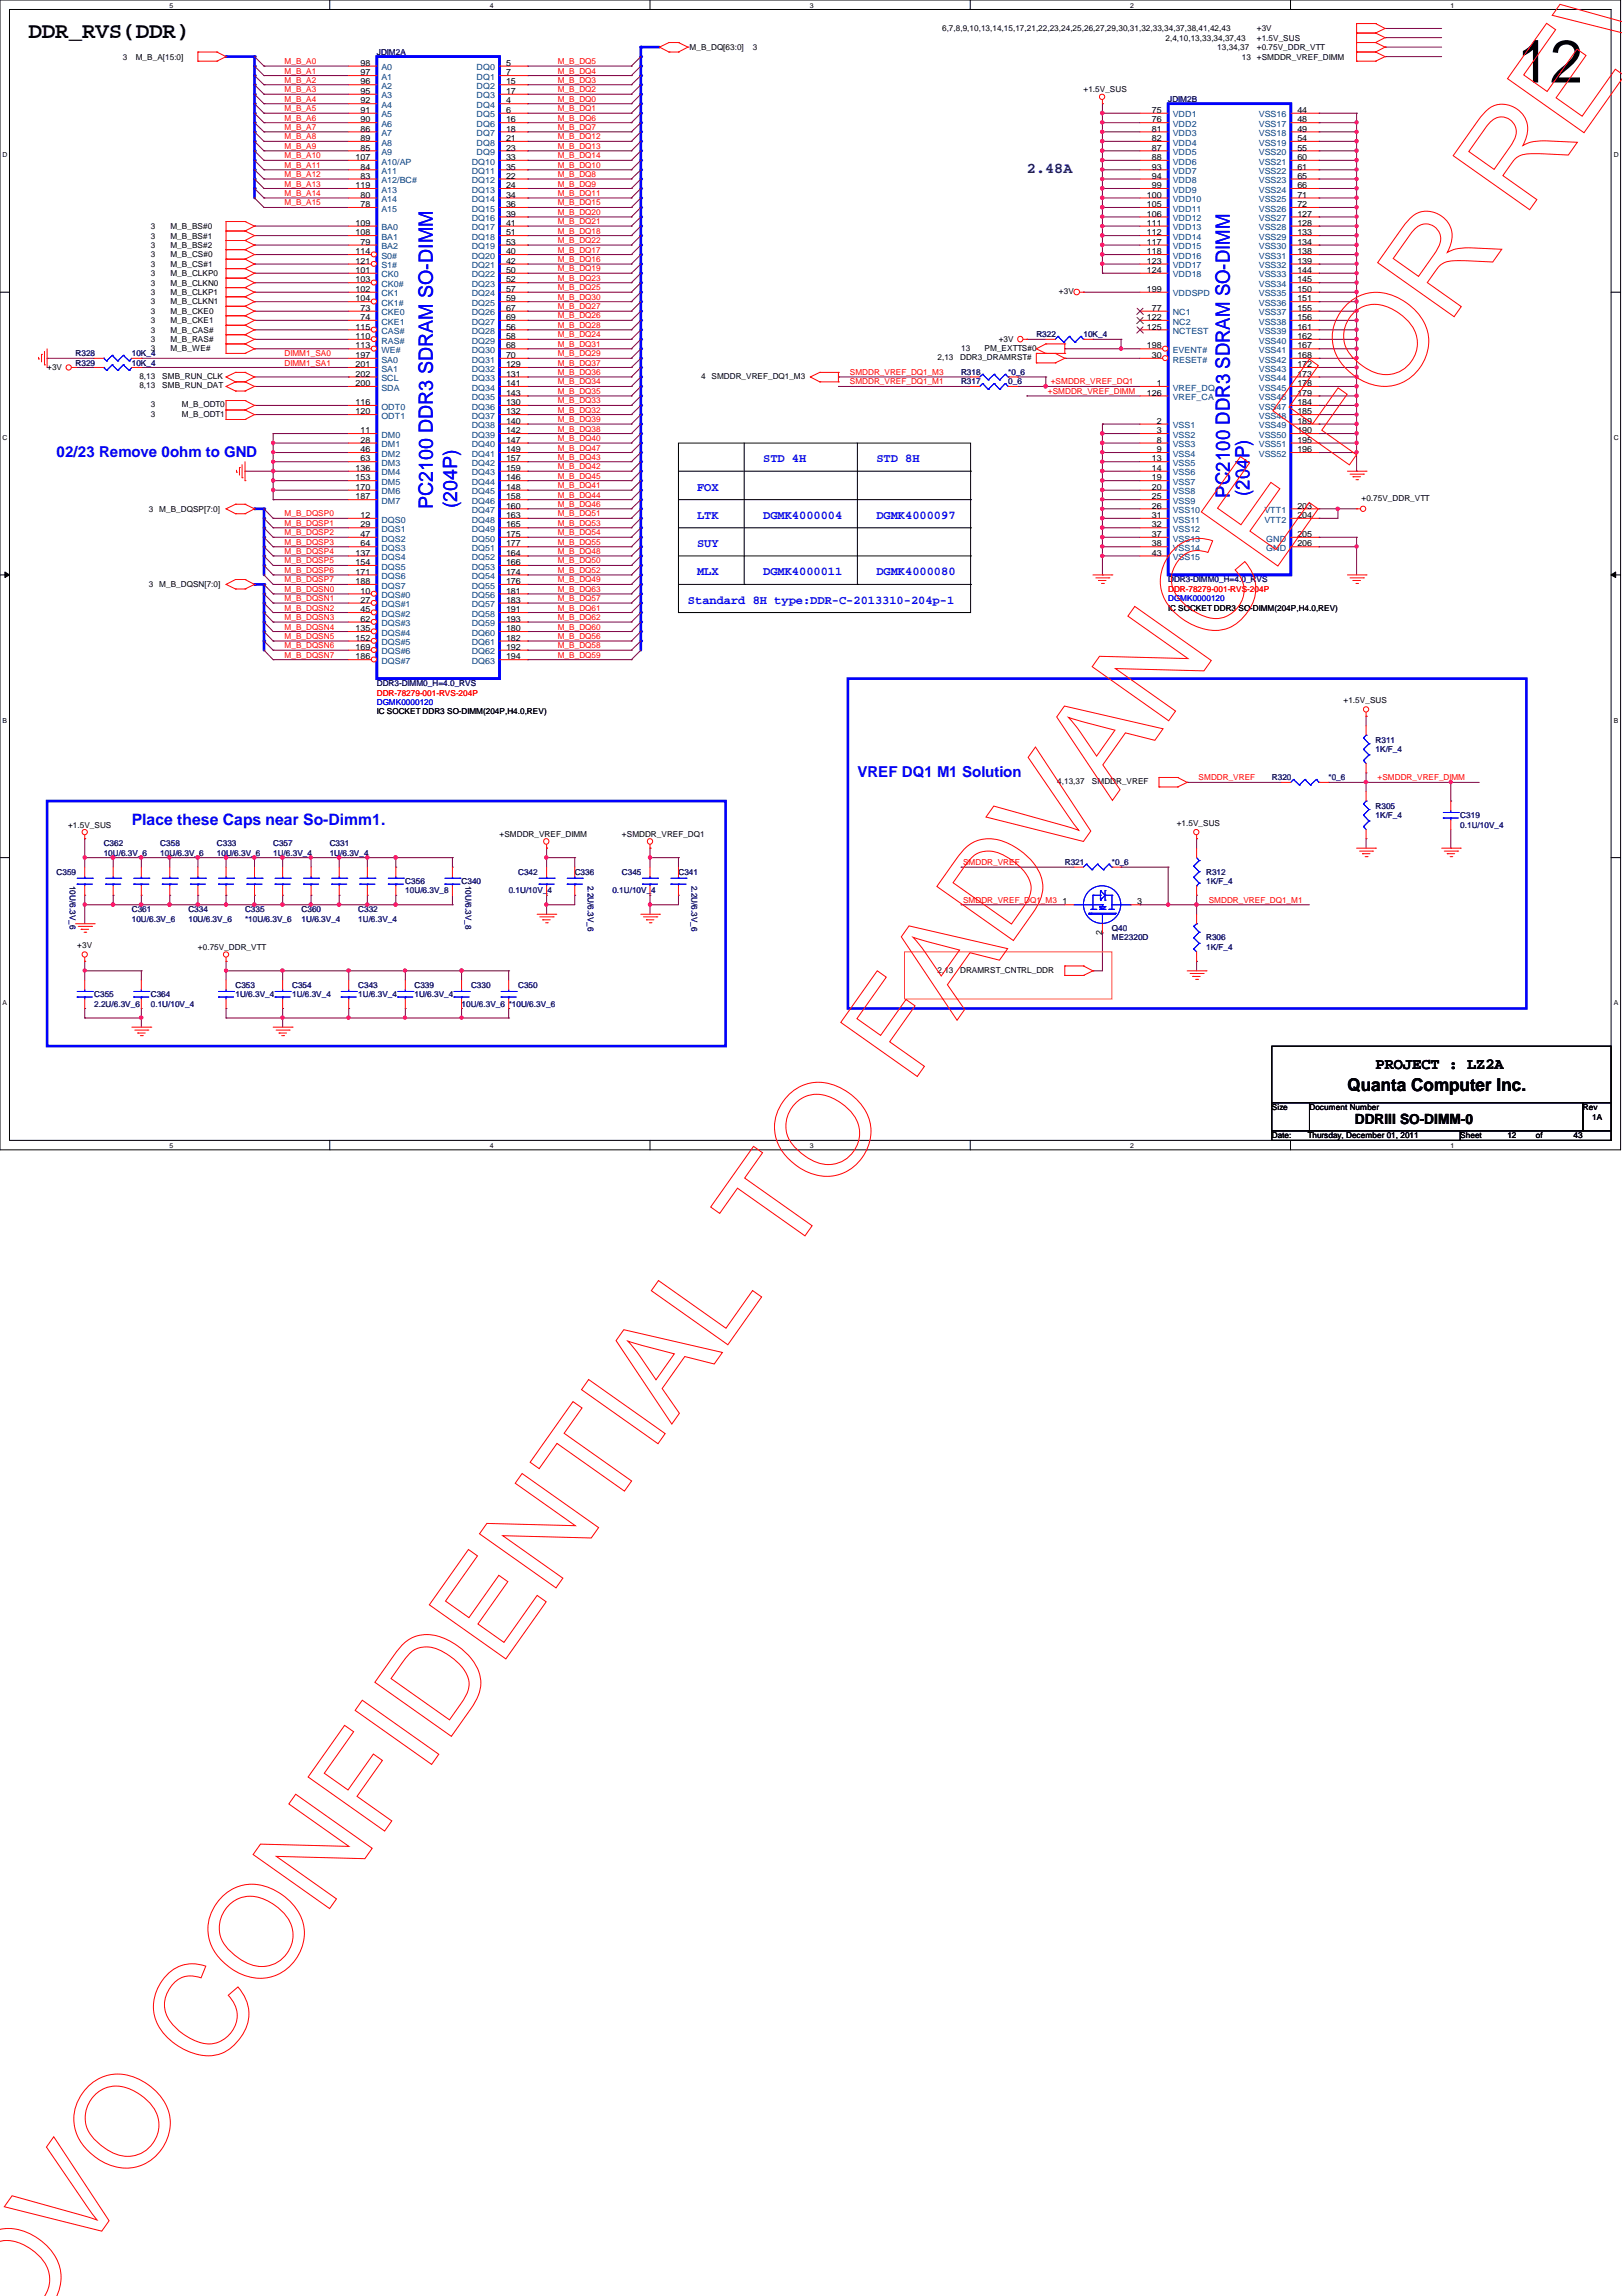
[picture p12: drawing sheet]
<svg xmlns="http://www.w3.org/2000/svg" width="210mm" height="297mm" viewBox="0 0 210 297" stroke-linecap="round" stroke-linejoin="round" font-family="sans-serif">
<defs><g id="words">
<text font-size="7.8" x="196.3" y="10.7">12</text>
<text font-size="2.9" x="3.7" y="4.9">DDR_RVS(DDR)</text>
<g font-size="2.5" fill="#00f">
<text x="56" y="65.8" transform="rotate(-90 56 65.8)">PC2100 DDR3 SDRAM SO-DIMM</text>
<text x="59.2" y="65.7" transform="rotate(-90 59.2 65.7)">(204P)</text>
<text x="159.2" y="64.4" transform="rotate(-90 159.2 64.4)">PC2100 DDR3 SDRAM SO-DIMM</text>
<text x="161.7" y="64.1" transform="rotate(-90 161.7 64.1)">(204P)</text>
</g>
<text font-size="2.3" x="174.4" y="141.1">Quanta Computer Inc.</text>
<text font-size="2" fill="#00f" x="17.1" y="106.8">Place these Caps near So-Dimm1.</text>
<text font-size="2" x="178" y="138.3">PROJECT : LZ2A</text>
<text font-size="1.9" fill="#000080" x="132.9" y="22.4">2.48A</text>
<g font-size="1.9" fill="#00f">
<text x="7.3" y="59.1">02/23 Remove 0ohm to GND</text>
<text x="111" y="100.6">VREF DQ1 M1 Solution</text>
</g>
<text font-size="1.8" x="175.3" y="145.5">DDRIII SO-DIMM-0</text>
<g font-size="1.6" fill="#00f">
<text x="98.8" y="59.8">STD 4H</text>
<text x="113.4" y="59.8">STD 8H</text>
<text x="90.2" y="63.5">FOX</text>
<text x="90.2" y="67.1">LTK</text>
<text x="90.2" y="70.8">SUY</text>
<text x="98.8" y="67.1">DGMK4000004</text>
<text x="113.4" y="67.1">DGMK4000097</text>
<text x="90.2" y="74.4">MLX</text>
<text x="98.8" y="74.4">DGMK4000011</text>
<text x="113.4" y="74.4">DGMK4000080</text>
<text x="89" y="78.1">Standard 8H type:DDR-C-2013310-204p-1</text>
</g>
<g font-size="1.1">
<text x="121.9" y="4">6,7,8,9,10,13,14,15,17,21,22,23,24,25,26,27,29,30,31,32,33,34,37,38,41,42,43</text>
<text x="150.8" y="5.2">2,4,10,13,33,34,37,43</text>
<text x="162.6" y="4">+3V</text>
<text x="162.6" y="5.2">+1.5V_SUS</text>
<text x="15.9" y="7.7">3</text>
<text x="17.6" y="7.7">M_B_A[15:0]</text>
<text x="46.7" y="8.5">98</text>
<text x="46.7" y="9.7">97</text>
<text x="46.7" y="10.9">96</text>
<text x="65.5" y="8.5">5</text>
<text x="65.5" y="9.7">7</text>
<text x="65.5" y="10.9">15</text>
<text x="89.2" y="6.5">M_B_DQ[63:0]</text>
<text x="97.4" y="6.5">3</text>
<text x="140.2" y="11.9">+1.5V_SUS</text>
<text x="157.5" y="6.5">13,34,37</text>
<text x="160.7" y="7.7">13</text>
<text x="162.6" y="7.7">+SMDDR_VREF_DIMM</text>
<text x="162.6" y="6.5">+0.75V_DDR_VTT</text>
<text x="46.7" y="12.1">95</text>
<text x="46.7" y="13.4">92</text>
<text x="46.7" y="14.6">91</text>
<text x="46.7" y="15.8">90</text>
<text x="46.7" y="17">86</text>
<text x="65.5" y="12.1">17</text>
<text x="65.5" y="13.4">4</text>
<text x="65.5" y="14.6">6</text>
<text x="65.5" y="15.8">16</text>
<text x="65.5" y="17">18</text>
<text x="149.1" y="14.6">75</text>
<text x="149.1" y="15.8">76</text>
<text x="149.1" y="17">81</text>
<text x="167.9" y="14.6">44</text>
<text x="167.9" y="15.8">48</text>
<text x="167.9" y="17">49</text>
<text x="46" y="20.7">107</text>
<text x="46.7" y="18.2">89</text>
<text x="46.7" y="19.5">85</text>
<text x="46.7" y="21.9">84</text>
<text x="46.7" y="23.1">83</text>
<text x="65.5" y="18.2">21</text>
<text x="65.5" y="19.5">23</text>
<text x="65.5" y="20.7">33</text>
<text x="65.5" y="21.9">35</text>
<text x="65.5" y="23.1">22</text>
<text x="149.1" y="18.2">82</text>
<text x="149.1" y="19.5">87</text>
<text x="149.1" y="20.7">88</text>
<text x="149.1" y="21.9">93</text>
<text x="149.1" y="23.1">94</text>
<text x="167.9" y="18.2">54</text>
<text x="167.9" y="19.5">55</text>
<text x="167.9" y="20.7">60</text>
<text x="167.9" y="21.9">61</text>
<text x="167.9" y="23.1">65</text>
<text x="19.5" y="29.6">3</text>
<text x="22.1" y="29.6">M_B_BS#0</text>
<text x="46" y="24.3">119</text>
<text x="46" y="29.2">109</text>
<text x="46.7" y="25.6">80</text>
<text x="46.7" y="26.8">78</text>
<text x="65.5" y="24.3">24</text>
<text x="65.5" y="25.6">34</text>
<text x="65.5" y="26.8">36</text>
<text x="65.5" y="28">39</text>
<text x="65.5" y="29.2">41</text>
<text x="148.4" y="25.6">100</text>
<text x="148.4" y="26.8">105</text>
<text x="148.4" y="28">106</text>
<text x="148.4" y="29.2">111</text>
<text x="149.1" y="24.3">99</text>
<text x="167.9" y="24.3">66</text>
<text x="167.9" y="25.6">71</text>
<text x="167.9" y="26.8">72</text>
<text x="167.9" y="28">127</text>
<text x="167.9" y="29.2">128</text>
<text x="19.5" y="30.9">3</text>
<text x="19.5" y="32.1">3</text>
<text x="19.5" y="33.3">3</text>
<text x="19.5" y="34.5">3</text>
<text x="19.5" y="35.7">3</text>
<text x="22.1" y="30.9">M_B_BS#1</text>
<text x="22.1" y="32.1">M_B_BS#2</text>
<text x="22.1" y="33.3">M_B_CS#0</text>
<text x="22.1" y="34.5">M_B_CS#1</text>
<text x="22.1" y="35.7">M_B_CLKP0</text>
<text x="46" y="30.4">108</text>
<text x="46" y="32.9">114</text>
<text x="46" y="34.1">121</text>
<text x="46" y="35.3">101</text>
<text x="46.7" y="31.7">79</text>
<text x="65.5" y="30.4">51</text>
<text x="65.5" y="31.7">53</text>
<text x="65.5" y="32.9">40</text>
<text x="65.5" y="34.1">42</text>
<text x="65.5" y="35.3">50</text>
<text x="148.4" y="30.4">112</text>
<text x="148.4" y="31.7">117</text>
<text x="148.4" y="32.9">118</text>
<text x="148.4" y="34.1">123</text>
<text x="148.4" y="35.3">124</text>
<text x="167.9" y="30.4">133</text>
<text x="167.9" y="31.7">134</text>
<text x="167.9" y="32.9">138</text>
<text x="167.9" y="34.1">139</text>
<text x="167.9" y="35.3">144</text>
<text x="19.5" y="37">3</text>
<text x="19.5" y="38.2">3</text>
<text x="19.5" y="39.4">3</text>
<text x="19.5" y="40.6">3</text>
<text x="19.5" y="41.8">3</text>
<text x="22.1" y="37">M_B_CLKN0</text>
<text x="22.1" y="38.2">M_B_CLKP1</text>
<text x="22.1" y="39.4">M_B_CLKN1</text>
<text x="22.1" y="40.6">M_B_CKE0</text>
<text x="22.1" y="41.8">M_B_CKE1</text>
<text x="46" y="36.5">103</text>
<text x="46" y="37.8">102</text>
<text x="46" y="39">104</text>
<text x="46.7" y="40.2">73</text>
<text x="46.7" y="41.4">74</text>
<text x="65.5" y="36.5">52</text>
<text x="65.5" y="37.8">57</text>
<text x="65.5" y="39">59</text>
<text x="65.5" y="40.2">67</text>
<text x="65.5" y="41.4">69</text>
<text x="137" y="38.1">+3V</text>
<text x="148.4" y="37.8">199</text>
<text x="148.4" y="41.4">122</text>
<text x="149.1" y="40.2">77</text>
<text x="167.9" y="36.5">145</text>
<text x="167.9" y="37.8">150</text>
<text x="167.9" y="39">151</text>
<text x="167.9" y="40.2">155</text>
<text x="167.9" y="41.4">156</text>
<text x="6.1" y="47.9">+3V</text>
<text x="19.5" y="43.1">3</text>
<text x="19.5" y="44.3">3</text>
<text x="19.5" y="45.5">3</text>
<text x="22.1" y="43.1">M_B_CAS#</text>
<text x="22.1" y="44.3">M_B_RAS#</text>
<text x="22.1" y="45.5">M_B_WE#</text>
<text x="46" y="42.6">115</text>
<text x="46" y="43.9">110</text>
<text x="46" y="45.1">113</text>
<text x="46" y="46.3">197</text>
<text x="46" y="47.5">201</text>
<text x="65.5" y="42.6">56</text>
<text x="65.5" y="43.9">58</text>
<text x="65.5" y="45.1">68</text>
<text x="65.5" y="46.3">70</text>
<text x="65.5" y="47.5">129</text>
<text x="121.3" y="46.6">2,13</text>
<text x="124.2" y="46.6">DDR3_DRAMRST#</text>
<text x="124.4" y="45.4">13</text>
<text x="127.4" y="45.4">PM_EXTTS#0</text>
<text x="129.2" y="44.3">+3V</text>
<text x="148.4" y="42.6">125</text>
<text x="148.4" y="45.1">198</text>
<text x="149.1" y="46.3">30</text>
<text x="167.9" y="42.6">161</text>
<text x="167.9" y="43.9">162</text>
<text x="167.9" y="45.1">167</text>
<text x="167.9" y="46.3">168</text>
<text x="167.9" y="47.5">172</text>
<text x="18" y="49">8,13</text>
<text x="18" y="50.2">8,13</text>
<text x="19.5" y="52.7">3</text>
<text x="19.5" y="53.9">3</text>
<text x="21" y="49">SMB_RUN_CLK</text>
<text x="21" y="50.2">SMB_RUN_DAT</text>
<text x="23.5" y="52.7">M_B_ODT0</text>
<text x="23.5" y="53.9">M_B_ODT1</text>
<text x="46" y="48.7">202</text>
<text x="46" y="50">200</text>
<text x="46" y="52.4">116</text>
<text x="46" y="53.6">120</text>
<text x="65.5" y="48.7">131</text>
<text x="65.5" y="50">141</text>
<text x="65.5" y="51.2">143</text>
<text x="65.5" y="52.4">130</text>
<text x="65.5" y="53.6">132</text>
<text x="90.7" y="49">4</text>
<text x="92.1" y="49">SMDDR_VREF_DQ1_M3</text>
<text x="148.4" y="51.2">126</text>
<text x="149.7" y="50">1</text>
<text x="167.9" y="48.7">173</text>
<text x="167.9" y="50">178</text>
<text x="167.9" y="51.2">179</text>
<text x="167.9" y="52.4">184</text>
<text x="167.9" y="53.6">185</text>
<text x="46.7" y="56">11</text>
<text x="46.7" y="57.3">28</text>
<text x="46.7" y="58.5">46</text>
<text x="46.7" y="59.7">63</text>
<text x="65.5" y="54.8">140</text>
<text x="65.5" y="56">142</text>
<text x="65.5" y="57.3">147</text>
<text x="65.5" y="58.5">149</text>
<text x="65.5" y="59.7">157</text>
<text x="149.1" y="59.7">13</text>
<text x="149.7" y="54.8">2</text>
<text x="149.7" y="56">3</text>
<text x="149.7" y="57.3">8</text>
<text x="149.7" y="58.5">9</text>
<text x="167.9" y="54.8">189</text>
<text x="167.9" y="56">190</text>
<text x="167.9" y="57.3">195</text>
<text x="167.9" y="58.5">196</text>
<text x="46" y="60.9">136</text>
<text x="46" y="62.1">153</text>
<text x="46" y="63.4">170</text>
<text x="46" y="64.6">187</text>
<text x="65.5" y="60.9">159</text>
<text x="65.5" y="62.1">146</text>
<text x="65.5" y="63.4">148</text>
<text x="65.5" y="64.6">158</text>
<text x="65.5" y="65.8">160</text>
<text x="149.1" y="60.9">14</text>
<text x="149.1" y="62.1">19</text>
<text x="149.1" y="63.4">20</text>
<text x="149.1" y="64.6">25</text>
<text x="149.1" y="65.8">26</text>
<text x="167.9" y="65.8">203</text>
<text x="176.2" y="64.9">+0.75V_DDR_VTT</text>
<text x="19.3" y="66.2">3</text>
<text x="20.6" y="66.2">M_B_DQSP[7:0]</text>
<text x="46" y="71.9">137</text>
<text x="46.7" y="67">12</text>
<text x="46.7" y="68.2">29</text>
<text x="46.7" y="69.5">47</text>
<text x="46.7" y="70.7">64</text>
<text x="65.5" y="67">163</text>
<text x="65.5" y="68.2">165</text>
<text x="65.5" y="69.5">175</text>
<text x="65.5" y="70.7">177</text>
<text x="65.5" y="71.9">164</text>
<text x="149.1" y="67">31</text>
<text x="149.1" y="68.2">32</text>
<text x="149.1" y="69.5">37</text>
<text x="149.1" y="70.7">38</text>
<text x="149.1" y="71.9">43</text>
<text x="167.9" y="67">204</text>
<text x="167.9" y="69.5">205</text>
<text x="167.9" y="70.7">206</text>
<text x="19.3" y="75.9">3</text>
<text x="20.6" y="75.9">M_B_DQSN[7:0]</text>
<text x="46" y="73.1">154</text>
<text x="46" y="74.3">171</text>
<text x="46" y="75.6">188</text>
<text x="46.7" y="76.8">10</text>
<text x="46.7" y="78">27</text>
<text x="65.5" y="73.1">166</text>
<text x="65.5" y="74.3">174</text>
<text x="65.5" y="75.6">176</text>
<text x="65.5" y="76.8">181</text>
<text x="65.5" y="78">183</text>
<text x="46" y="81.7">135</text>
<text x="46" y="82.9">152</text>
<text x="46.7" y="79.2">45</text>
<text x="46.7" y="80.4">62</text>
<text x="65.5" y="79.2">191</text>
<text x="65.5" y="80.4">193</text>
<text x="65.5" y="81.7">180</text>
<text x="65.5" y="82.9">182</text>
<text x="151.2" y="79">IC SOCKET DDR3 SO-DIMM(204P,H4.0,REV)</text>
<text x="46" y="84.1">169</text>
<text x="46" y="85.3">186</text>
<text x="65.5" y="84.1">192</text>
<text x="65.5" y="85.3">194</text>
<text x="48.8" y="92.4">IC SOCKET DDR3 SO-DIMM(204P,H4.0,REV)</text>
<text x="173.9" y="91">+1.5V_SUS</text>
<text x="136.8" y="101.4">4,13,37</text>
<text x="141.3" y="101.4">SMDDR_VREF</text>
<text x="8.8" y="107.1">+1.5V_SUS</text>
<text x="152.3" y="106.8">+1.5V_SUS</text>
<text x="64.6" y="108.3">+SMDDR_VREF_DIMM</text>
<text x="80.5" y="108.3">+SMDDR_VREF_DQ1</text>
<text x="137.5" y="117">1</text>
<text x="147.2" y="117">3</text>
<text x="10" y="122.6">+3V</text>
<text x="25.6" y="122.9">+0.75V_DDR_VTT</text>
<text x="121.3" y="125.8">2,13</text>
<text x="124.2" y="125.8">DRAMRST_CNTRL_DDR</text>
<text x="142.6" y="121" transform="rotate(-90 142.6 121)">2</text>
<text x="164.6" y="143.6">Size</text>
<text x="169.5" y="143.6">Document Number</text>
<text x="204.9" y="143.6">Rev</text>
<text x="164.6" y="147.3">Date:</text>
<text x="169.2" y="147.3">Thursday, December 01, 2011</text>
<text x="189" y="147.3">Sheet</text>
<text x="195.1" y="147.3">12</text>
<text x="198.8" y="147.3">of</text>
<text x="203.6" y="147.3">43</text>
<text x="206" y="144.9">1A</text>
</g>
<g font-size="1.1" fill="#f00">
<text x="36.8" y="8.3">M_B_A0</text>
<text x="36.8" y="10.7">M_B_A2</text>
<text x="36.8" y="11.9">M_B_A3</text>
<text x="36.8" y="9.5">M_B_A1</text>
<text x="72.2" y="8.3">M_B_DQ5</text>
<text x="72.2" y="9.5">M_B_DQ4</text>
<text x="72.2" y="10.7">M_B_DQ3</text>
<text x="72.2" y="11.9">M_B_DQ2</text>
<text x="36.8" y="16.8">M_B_A7</text>
<text x="36.8" y="15.6">M_B_A6</text>
<text x="36.8" y="14.4">M_B_A5</text>
<text x="36.8" y="13.2">M_B_A4</text>
<text x="72.2" y="13.2">M_B_DQ0</text>
<text x="72.2" y="14.4">M_B_DQ1</text>
<text x="72.2" y="15.6">M_B_DQ6</text>
<text x="72.2" y="16.8">M_B_DQ7</text>
<text x="36.8" y="22.9">M_B_A12</text>
<text x="36.8" y="21.7">M_B_A11</text>
<text x="36.8" y="20.5">M_B_A10</text>
<text x="36.8" y="19.3">M_B_A9</text>
<text x="36.8" y="18">M_B_A8</text>
<text x="72.2" y="18">M_B_DQ12</text>
<text x="72.2" y="19.3">M_B_DQ13</text>
<text x="72.2" y="20.5">M_B_DQ14</text>
<text x="72.2" y="21.7">M_B_DQ10</text>
<text x="72.2" y="22.9">M_B_DQ8</text>
<text x="36.8" y="26.6">M_B_A15</text>
<text x="36.8" y="25.4">M_B_A14</text>
<text x="36.8" y="24.1">M_B_A13</text>
<text x="72.2" y="26.6">M_B_DQ15</text>
<text x="72.2" y="27.8">M_B_DQ20</text>
<text x="72.2" y="29">M_B_DQ21</text>
<text x="72.2" y="24.1">M_B_DQ9</text>
<text x="72.2" y="25.4">M_B_DQ11</text>
<text x="72.2" y="30.2">M_B_DQ18</text>
<text x="72.2" y="31.5">M_B_DQ22</text>
<text x="72.2" y="32.7">M_B_DQ17</text>
<text x="72.2" y="33.9">M_B_DQ16</text>
<text x="72.2" y="35.1">M_B_DQ19</text>
<text x="72.2" y="40">M_B_DQ27</text>
<text x="72.2" y="41.2">M_B_DQ26</text>
<text x="72.2" y="38.8">M_B_DQ30</text>
<text x="72.2" y="36.3">M_B_DQ23</text>
<text x="72.2" y="37.5">M_B_DQ25</text>
<text x="36.8" y="46.1">DIMM1_SA0</text>
<text x="36.8" y="47.3">DIMM1_SA1</text>
<text x="72.2" y="46.1">M_B_DQ29</text>
<text x="72.2" y="42.4">M_B_DQ28</text>
<text x="72.2" y="43.6">M_B_DQ24</text>
<text x="72.2" y="44.9">M_B_DQ31</text>
<text x="72.2" y="47.3">M_B_DQ37</text>
<text x="72.2" y="49.7">M_B_DQ34</text>
<text x="72.2" y="52.2">M_B_DQ33</text>
<text x="72.2" y="53.4">M_B_DQ32</text>
<text x="72.2" y="48.5">M_B_DQ36</text>
<text x="72.2" y="51">M_B_DQ35</text>
<text x="110" y="48.5">SMDDR_VREF_DQ1_M3</text>
<text x="110" y="49.7">SMDDR_VREF_DQ1_M1</text>
<text x="135.6" y="51">+SMDDR_VREF_DIMM</text>
<text x="136" y="49.7">+SMDDR_VREF_DQ1</text>
<text x="72.2" y="54.6">M_B_DQ39</text>
<text x="72.2" y="55.8">M_B_DQ38</text>
<text x="72.2" y="58.3">M_B_DQ47</text>
<text x="72.2" y="57.1">M_B_DQ40</text>
<text x="72.2" y="59.5">M_B_DQ43</text>
<text x="72.2" y="63.2">M_B_DQ41</text>
<text x="72.2" y="65.6">M_B_DQ46</text>
<text x="72.2" y="64.4">M_B_DQ44</text>
<text x="72.2" y="60.7">M_B_DQ42</text>
<text x="72.2" y="61.9">M_B_DQ45</text>
<text x="36.8" y="66.8">M_B_DQSP0</text>
<text x="36.8" y="68">M_B_DQSP1</text>
<text x="36.8" y="69.3">M_B_DQSP2</text>
<text x="36.8" y="70.5">M_B_DQSP3</text>
<text x="36.8" y="71.7">M_B_DQSP4</text>
<text x="72.2" y="71.7">M_B_DQ48</text>
<text x="72.2" y="69.3">M_B_DQ54</text>
<text x="72.2" y="70.5">M_B_DQ55</text>
<text x="72.2" y="68">M_B_DQ53</text>
<text x="72.2" y="66.8">M_B_DQ51</text>
<text x="36.8" y="72.9">M_B_DQSP5</text>
<text x="36.8" y="74.1">M_B_DQSP6</text>
<text x="36.8" y="75.4">M_B_DQSP7</text>
<text x="36.8" y="76.6">M_B_DQSN0</text>
<text x="36.8" y="77.8">M_B_DQSN1</text>
<text x="72.2" y="75.4">M_B_DQ49</text>
<text x="72.2" y="72.9">M_B_DQ50</text>
<text x="72.2" y="76.6">M_B_DQ63</text>
<text x="72.2" y="74.1">M_B_DQ52</text>
<text x="72.2" y="77.8">M_B_DQ57</text>
<text x="151.2" y="76.6">DDR-78279-001-RVS-204P</text>
<text x="36.8" y="79">M_B_DQSN2</text>
<text x="36.8" y="80.2">M_B_DQSN3</text>
<text x="36.8" y="81.4">M_B_DQSN4</text>
<text x="36.8" y="82.7">M_B_DQSN5</text>
<text x="36.8" y="83.9">M_B_DQSN6</text>
<text x="72.2" y="79">M_B_DQ61</text>
<text x="72.2" y="81.4">M_B_DQ60</text>
<text x="72.2" y="80.2">M_B_DQ62</text>
<text x="72.2" y="82.7">M_B_DQ56</text>
<text x="72.2" y="83.9">M_B_DQ58</text>
<text x="36.8" y="85.1">M_B_DQSN7</text>
<text x="72.2" y="85.1">M_B_DQ59</text>
<text x="48.8" y="90">DDR-78279-001-RVS-204P</text>
<text x="155.1" y="101">SMDDR_VREF</text>
<text x="178.3" y="101">+SMDDR_VREF_DIMM</text>
<text x="124.6" y="111.9">SMDDR_VREF</text>
<text x="124.6" y="116.8">SMDDR_VREF_DQ1_M3</text>
<text x="156.4" y="116.8">SMDDR_VREF_DQ1_M1</text>
</g>
<g font-size="1.1" fill="#000080">
<text x="48.8" y="7.1">JDIM2A</text>
<text x="151.2" y="13.2">JDIM2B</text>
<text x="9.8" y="46.1">R328</text>
<text x="9.8" y="47.3">R329</text>
<text x="17.1" y="46.1">10K_4</text>
<text x="17.1" y="47.3">10K_4</text>
<text x="134.1" y="43.6">R322</text>
<text x="140.2" y="43.6">10K_4</text>
<text x="124.4" y="48.5">R318</text>
<text x="124.4" y="49.7">R317</text>
<text x="130.5" y="48.5">*0_6</text>
<text x="130.5" y="49.7">0_6</text>
<text x="151.2" y="75.4">DDR3-DIMM0_H=4.0_RVS</text>
<text x="48.8" y="88.8">DDR3-DIMM0_H=4.0_RVS</text>
<text x="164.6" y="101">R320</text>
<text x="171.9" y="101">*0_6</text>
<text x="178" y="96.1">R311</text>
<text x="178" y="97.3">1K/F_4</text>
<text x="178" y="104.6">R305</text>
<text x="178" y="105.8">1K/F_4</text>
<text x="189" y="105.8">C319</text>
<text x="189" y="107.1">0.1U/10V_4</text>
<text x="7.3" y="113.2">C359</text>
<text x="13.4" y="109.5">C362</text>
<text x="13.4" y="110.7">10U/6.3V_6</text>
<text x="20.7" y="109.5">C358</text>
<text x="20.7" y="110.7">10U/6.3V_6</text>
<text x="28.1" y="109.5">C333</text>
<text x="28.1" y="110.7">10U/6.3V_6</text>
<text x="35.3" y="109.5">C357</text>
<text x="35.3" y="110.7">1U/6.3V_4</text>
<text x="42.7" y="109.5">C331</text>
<text x="42.7" y="110.7">1U/6.3V_4</text>
<text x="67.1" y="113.2">C342</text>
<text x="74.4" y="113.2">C336</text>
<text x="80.5" y="113.2">C345</text>
<text x="87.8" y="113.2">C341</text>
<text x="137.8" y="111.9">R321</text>
<text x="143.9" y="111.9">*0_6</text>
<text x="156.1" y="113.2">R312</text>
<text x="9" y="114.6" transform="rotate(90 9 114.6)">10U/6.3V_6</text>
<text x="17.1" y="118">C361</text>
<text x="17.1" y="119.3">10U/6.3V_6</text>
<text x="24.4" y="118">C334</text>
<text x="24.4" y="119.3">10U/6.3V_6</text>
<text x="31.7" y="118">C335</text>
<text x="31.7" y="119.3">*10U/6.3V_6</text>
<text x="39" y="118">C360</text>
<text x="39" y="119.3">1U/6.3V_4</text>
<text x="46.4" y="118">C332</text>
<text x="46.4" y="119.3">1U/6.3V_4</text>
<text x="52.5" y="114.4">C356</text>
<text x="52.5" y="115.6">10U/6.3V_8</text>
<text x="59.7" y="114.4">C340</text>
<text x="60.2" y="114.6" transform="rotate(90 60.2 114.6)">10U/6.3V_8</text>
<text x="65.8" y="115.6">0.1U/10V_4</text>
<text x="76.1" y="114.6" transform="rotate(90 76.1 114.6)">2.2U/6.3V_6</text>
<text x="79.2" y="115.6">0.1U/10V_4</text>
<text x="89.5" y="114.6" transform="rotate(90 89.5 114.6)">2.2U/6.3V_6</text>
<text x="156.1" y="114.4">1K/F_4</text>
<text x="143.9" y="120.5">Q40</text>
<text x="143.9" y="121.7">ME2320D</text>
<text x="156.1" y="121.7">R306</text>
<text x="156.1" y="122.9">1K/F_4</text>
<text x="12.2" y="129">C355</text>
<text x="12.2" y="130.2">2.2U/6.3V_6</text>
<text x="19.5" y="129">C364</text>
<text x="19.5" y="130.2">0.1U/10V_4</text>
<text x="30.5" y="127.8">C353</text>
<text x="30.5" y="129">1U/6.3V_4</text>
<text x="37.8" y="127.8">C354</text>
<text x="37.8" y="129">1U/6.3V_4</text>
<text x="46.4" y="127.8">C343</text>
<text x="46.4" y="129">1U/6.3V_4</text>
<text x="53.6" y="127.8">C339</text>
<text x="53.6" y="129">1U/6.3V_4</text>
<text x="59.7" y="130.2">10U/6.3V_6 *10U/6.3V_6</text>
<text x="61" y="127.8">C330</text>
<text x="67.1" y="127.8">C350</text>
</g>
<g font-size="1.1" fill="#004080">
<text x="49.4" y="9.1">A0</text>
<text x="49.4" y="10.3">A1</text>
<text x="49.4" y="11.5">A2</text>
<text x="61.7" y="9.1">DQ0</text>
<text x="61.7" y="10.3">DQ1</text>
<text x="61.7" y="11.5">DQ2</text>
<text x="49.4" y="12.7">A3</text>
<text x="49.4" y="14">A4</text>
<text x="49.4" y="15.2">A5</text>
<text x="49.4" y="16.4">A6</text>
<text x="49.4" y="17.6">A7</text>
<text x="61.7" y="12.7">DQ3</text>
<text x="61.7" y="14">DQ4</text>
<text x="61.7" y="15.2">DQ5</text>
<text x="61.7" y="16.4">DQ6</text>
<text x="61.7" y="17.6">DQ7</text>
<text x="151.8" y="15.2">VDD1</text>
<text x="151.8" y="16.4">VDD2</text>
<text x="151.8" y="17.6">VDD3</text>
<text x="162.9" y="15.2">VSS16</text>
<text x="162.9" y="16.4">VSS17</text>
<text x="162.9" y="17.6">VSS18</text>
<text x="49.4" y="18.8">A8</text>
<text x="49.4" y="20.1">A9</text>
<text x="49.4" y="21.3">A10/AP</text>
<text x="49.4" y="22.5">A11</text>
<text x="49.4" y="23.7">A12/BC#</text>
<text x="61" y="21.3">DQ10</text>
<text x="61" y="22.5">DQ11</text>
<text x="61" y="23.7">DQ12</text>
<text x="61.7" y="18.8">DQ8</text>
<text x="61.7" y="20.1">DQ9</text>
<text x="151.8" y="18.8">VDD4</text>
<text x="151.8" y="20.1">VDD5</text>
<text x="151.8" y="21.3">VDD6</text>
<text x="151.8" y="22.5">VDD7</text>
<text x="151.8" y="23.7">VDD8</text>
<text x="162.9" y="18.8">VSS19</text>
<text x="162.9" y="20.1">VSS20</text>
<text x="162.9" y="21.3">VSS21</text>
<text x="162.9" y="22.5">VSS22</text>
<text x="162.9" y="23.7">VSS23</text>
<text x="49.4" y="24.9">A13</text>
<text x="49.4" y="26.2">A14</text>
<text x="49.4" y="27.4">A15</text>
<text x="49.4" y="29.8">BA0</text>
<text x="61" y="24.9">DQ13</text>
<text x="61" y="26.2">DQ14</text>
<text x="61" y="27.4">DQ15</text>
<text x="61" y="28.6">DQ16</text>
<text x="61" y="29.8">DQ17</text>
<text x="151.8" y="24.9">VDD9</text>
<text x="151.8" y="26.2">VDD10</text>
<text x="151.8" y="27.4">VDD11</text>
<text x="151.8" y="28.6">VDD12</text>
<text x="151.8" y="29.8">VDD13</text>
<text x="162.9" y="24.9">VSS24</text>
<text x="162.9" y="26.2">VSS25</text>
<text x="162.9" y="27.4">VSS26</text>
<text x="162.9" y="28.6">VSS27</text>
<text x="162.9" y="29.8">VSS28</text>
<text x="49.4" y="31">BA1</text>
<text x="49.4" y="32.3">BA2</text>
<text x="49.4" y="33.5">S0#</text>
<text x="49.4" y="34.7">S1#</text>
<text x="49.4" y="35.9">CK0</text>
<text x="61" y="31">DQ18</text>
<text x="61" y="32.3">DQ19</text>
<text x="61" y="33.5">DQ20</text>
<text x="61" y="34.7">DQ21</text>
<text x="61" y="35.9">DQ22</text>
<text x="151.8" y="31">VDD14</text>
<text x="151.8" y="32.3">VDD15</text>
<text x="151.8" y="33.5">VDD16</text>
<text x="151.8" y="34.7">VDD17</text>
<text x="151.8" y="35.9">VDD18</text>
<text x="162.9" y="31">VSS29</text>
<text x="162.9" y="32.3">VSS30</text>
<text x="162.9" y="33.5">VSS31</text>
<text x="162.9" y="34.7">VSS32</text>
<text x="162.9" y="35.9">VSS33</text>
<text x="49.4" y="37.1">CK0#</text>
<text x="49.4" y="38.4">CK1</text>
<text x="49.4" y="39.6">CK1#</text>
<text x="49.4" y="40.8">CKE0</text>
<text x="49.4" y="42">CKE1</text>
<text x="61" y="37.1">DQ23</text>
<text x="61" y="38.4">DQ24</text>
<text x="61" y="39.6">DQ25</text>
<text x="61" y="40.8">DQ26</text>
<text x="61" y="42">DQ27</text>
<text x="151.8" y="38.4">VDDSPD</text>
<text x="151.8" y="40.8">NC1</text>
<text x="151.8" y="42">NC2</text>
<text x="162.9" y="37.1">VSS34</text>
<text x="162.9" y="38.4">VSS35</text>
<text x="162.9" y="39.6">VSS36</text>
<text x="162.9" y="40.8">VSS37</text>
<text x="162.9" y="42">VSS38</text>
<text x="49.4" y="43.2">CAS#</text>
<text x="49.4" y="44.5">RAS#</text>
<text x="49.4" y="45.7">WE#</text>
<text x="49.4" y="46.9">SA0</text>
<text x="61" y="43.2">DQ28</text>
<text x="61" y="44.5">DQ29</text>
<text x="61" y="45.7">DQ30</text>
<text x="61" y="46.9">DQ31</text>
<text x="151.8" y="43.2">NCTEST</text>
<text x="151.8" y="45.7">EVENT#</text>
<text x="151.8" y="46.9">RESET#</text>
<text x="162.9" y="43.2">VSS39</text>
<text x="162.9" y="44.5">VSS40</text>
<text x="162.9" y="45.7">VSS41</text>
<text x="162.9" y="46.9">VSS42</text>
<text x="49.4" y="48.1">SA1</text>
<text x="49.4" y="49.3">SCL</text>
<text x="49.4" y="50.5">SDA</text>
<text x="49.4" y="53">ODT0</text>
<text x="61" y="48.1">DQ32</text>
<text x="61" y="49.3">DQ33</text>
<text x="61" y="50.5">DQ34</text>
<text x="61" y="51.8">DQ35</text>
<text x="61" y="53">DQ36</text>
<text x="151.8" y="50.5">VREF_DQ</text>
<text x="151.8" y="51.8">VREF_CA</text>
<text x="162.9" y="48.1">VSS43</text>
<text x="162.9" y="49.3">VSS44</text>
<text x="162.9" y="50.5">VSS45</text>
<text x="162.9" y="51.8">VSS46</text>
<text x="162.9" y="53">VSS47</text>
<text x="49.4" y="54.2">ODT1</text>
<text x="49.4" y="56.6">DM0</text>
<text x="49.4" y="57.9">DM1</text>
<text x="49.4" y="59.1">DM2</text>
<text x="61" y="54.2">DQ37</text>
<text x="61" y="55.4">DQ38</text>
<text x="61" y="56.6">DQ39</text>
<text x="61" y="57.9">DQ40</text>
<text x="61" y="59.1">DQ41</text>
<text x="151.8" y="55.4">VSS1</text>
<text x="151.8" y="56.6">VSS2</text>
<text x="151.8" y="57.9">VSS3</text>
<text x="151.8" y="59.1">VSS4</text>
<text x="162.9" y="54.2">VSS48</text>
<text x="162.9" y="55.4">VSS49</text>
<text x="162.9" y="56.6">VSS50</text>
<text x="162.9" y="57.9">VSS51</text>
<text x="162.9" y="59.1">VSS52</text>
<text x="49.4" y="60.3">DM3</text>
<text x="49.4" y="61.5">DM4</text>
<text x="49.4" y="62.7">DM5</text>
<text x="49.4" y="64">DM6</text>
<text x="49.4" y="65.2">DM7</text>
<text x="61" y="60.3">DQ42</text>
<text x="61" y="61.5">DQ43</text>
<text x="61" y="62.7">DQ44</text>
<text x="61" y="64">DQ45</text>
<text x="61" y="65.2">DQ46</text>
<text x="151.8" y="60.3">VSS5</text>
<text x="151.8" y="61.5">VSS6</text>
<text x="151.8" y="62.7">VSS7</text>
<text x="151.8" y="64">VSS8</text>
<text x="151.8" y="65.2">VSS9</text>
<text x="49.4" y="67.6">DQS0</text>
<text x="49.4" y="68.8">DQS1</text>
<text x="49.4" y="70.1">DQS2</text>
<text x="49.4" y="71.3">DQS3</text>
<text x="61" y="66.4">DQ47</text>
<text x="61" y="67.6">DQ48</text>
<text x="61" y="68.8">DQ49</text>
<text x="61" y="70.1">DQ50</text>
<text x="61" y="71.3">DQ51</text>
<text x="151.8" y="66.4">VSS10</text>
<text x="151.8" y="67.6">VSS11</text>
<text x="151.8" y="68.8">VSS12</text>
<text x="151.8" y="70.1">VSS13</text>
<text x="151.8" y="71.3">VSS14</text>
<text x="163.6" y="66.4">VTT1</text>
<text x="163.6" y="67.6">VTT2</text>
<text x="163.9" y="70.1">GND</text>
<text x="163.9" y="71.3">GND</text>
<text x="49.4" y="72.5">DQS4</text>
<text x="49.4" y="73.7">DQS5</text>
<text x="49.4" y="74.9">DQS6</text>
<text x="49.4" y="76.2">DQS7</text>
<text x="49.4" y="77.4">DQS#0</text>
<text x="61" y="72.5">DQ52</text>
<text x="61" y="73.7">DQ53</text>
<text x="61" y="74.9">DQ54</text>
<text x="61" y="76.2">DQ55</text>
<text x="61" y="77.4">DQ56</text>
<text x="151.8" y="72.5">VSS15</text>
<text x="49.4" y="78.6">DQS#1</text>
<text x="49.4" y="79.8">DQS#2</text>
<text x="49.4" y="81">DQS#3</text>
<text x="49.4" y="82.3">DQS#4</text>
<text x="49.4" y="83.5">DQS#5</text>
<text x="61" y="78.6">DQ57</text>
<text x="61" y="79.8">DQ58</text>
<text x="61" y="81">DQ59</text>
<text x="61" y="82.3">DQ60</text>
<text x="61" y="83.5">DQ61</text>
<text x="49.4" y="84.7">DQS#6</text>
<text x="49.4" y="85.9">DQS#7</text>
<text x="61" y="84.7">DQ62</text>
<text x="61" y="85.9">DQ63</text>
</g>
<g font-size="1.1" fill="#00f">
<text x="151.2" y="77.8">DGMK0000120</text>
<text x="48.8" y="91.2">DGMK0000120</text>
</g>
<g font-size=".9">
<text x="21.9" y="1">5</text>
<text x="63.4" y="1">4</text>
<text x="104.8" y="1">3</text>
<text x="146.3" y="1">2</text>
<text x="187.7" y="1">1</text>
<text x=".3" y="20.3">D</text>
<text x="208.8" y="20.3">D</text>
<text x=".3" y="56.9">C</text>
<text x="208.8" y="56.9">C</text>
<text x=".3" y="93.5">B</text>
<text x="208.8" y="93.5">B</text>
<text x=".3" y="130">A</text>
<text x="208.8" y="130">A</text>
<text x="21.9" y="148.5">5</text>
<text x="63.4" y="148.5">4</text>
<text x="104.8" y="148.5">3</text>
<text x="146.3" y="148.5">2</text>
<text x="187.7" y="148.5">1</text>
</g>
</g></defs>
<path d="M0 0h209.7v148.8h-209.7zM1.2 1.2h207.3v146.3h-207.3z" fill="none" stroke="#000" stroke-width=".13"/>
<g fill="#fff">
<path d="M21.9 .2h.5v.9h-.5z"/>
<path d="M21.9 147.7h.5v1h-.5z"/>
</g>
<path d="M42.7 0v1.2M42.7 147.5v1.3" fill="none" stroke="#000" stroke-width=".13"/>
<g fill="#fff">
<path d="M63.4 .2h.4v.9h-.4z"/>
<path d="M63.4 147.7h.4v1h-.4z"/>
</g>
<path d="M84.1 0v1.2M84.1 147.5v1.3" fill="none" stroke="#000" stroke-width=".13"/>
<g fill="#fff">
<path d="M104.8 .2h.5v.9h-.5z"/>
<path d="M104.8 147.7h.5v1h-.5z"/>
</g>
<path d="M125.6 0v1.2M125.6 147.5v1.3" fill="none" stroke="#000" stroke-width=".13"/>
<g fill="#fff">
<path d="M146.3 .2h.4v.9h-.4z"/>
<path d="M146.3 147.7h.4v1h-.4z"/>
</g>
<path d="M167 0v1.2M167 147.5v1.3" fill="none" stroke="#000" stroke-width=".13"/>
<g fill="#fff">
<path d="M187.7 .2h.5v.9h-.5z"/>
<path d="M187.7 147.7h.5v1h-.5z"/>
<path d="M.3 19.5h.6v1h-.6z"/>
<path d="M208.8 19.5h.6v1h-.6z"/>
<path d="M.3 56.1h.6v1h-.6z"/>
<path d="M208.8 56.1h.6v1h-.6z"/>
</g>
<path d="M0 37.8h1.2M208.5 37.8h1.2" fill="none" stroke="#000" stroke-width=".13"/>
<g fill="#fff">
<path d="M.3 92.7h.6v.9h-.6z"/>
<path d="M208.8 92.7h.6v.9h-.6z"/>
</g>
<path d="M0 74.4h1.2M.6 74l.6 .4-.6 .3zM208.5 74.4l.6-.4v.7zM208.5 74.4h1.2" fill="none" stroke="#000" stroke-width=".13"/>
<path d="M.6 74l.6 .4-.6 .3zM208.5 74.4l.6-.4v.7z" fill="#000"/>
<g fill="#fff">
<path d="M.3 129.2h.6v1h-.6z"/>
<path d="M208.8 129.2h.6v1h-.6z"/>
</g>
<path d="M0 111h1.2M208.5 111h1.2" fill="none" stroke="#000" stroke-width=".13"/>
<g fill="none" stroke="#800040" stroke-width=".13">
<path d="M34.2 8.6h.1M34.2 19.5h.1M34.2 18.3h.1M34.2 17.1h.1M34.2 15.9h.1M34.2 14.6h.1M34.2 13.4h.1M34.2 11h.1M34.2 12.2h.1M34.2 9.8h.1M34.2 8.6h10.9M34.2 19.5h10.9"/>
<path d="M34.2 18.3h10.9M34.2 17.1h10.9M34.2 15.9h10.9M34.2 14.6h10.9M34.2 13.4h10.9M34.2 11h10.9M34.2 12.2h10.9M34.2 9.8h10.9M34.2 26.8h.1M34.2 25.6h.1M34.2 24.4h.1M34.2 23.2h.1"/>
<path d="M34.2 22h.1M34.2 20.7h.1M34.2 26.8h10.9M34.2 25.6h10.9M34.2 24.4h10.9M34.2 23.2h10.9M34.2 22h10.9M34.2 20.7h10.9"/>
</g>
<path d="M29.3 7.3h3.6" fill="none" stroke="#00f" stroke-width=".34"/>
<circle cx="29.3" cy="7.3" r=".17" fill="#00f"/>
<g fill="none" stroke="#800040" stroke-width=".13">
<path d="M32.9 29.3h.1M32.9 39h.1M32.9 37.8h.1M32.9 36.6h.1M32.9 35.3h.1M32.9 34.2h.1M32.9 32.9h.1M32.9 31.7h.1M32.9 30.5h.1M32.9 29.3h12.2M32.9 39h12.2M32.9 37.8h12.2"/>
<path d="M32.9 36.6h12.2M32.9 35.3h12.2M32.9 34.2h12.2M32.9 32.9h12.2M32.9 31.7h12.2M32.9 30.5h12.2M32.9 45.1h.1M32.9 43.9h.1M32.9 42.7h.1M32.9 41.4h.1M32.9 40.3h.1M32.9 50h.1"/>
<path d="M32.9 52.5h.1M32.9 53.6h.1M32.9 45.1h12.2M32.9 43.9h12.2M32.9 42.7h12.2M32.9 41.4h12.2M32.9 40.3h12.2M32.9 50h12.2M32.9 52.5h12.2M32.9 53.6h12.2M35.3 56.1h.1M35.3 57.3h.1"/>
<path d="M35.3 58.5h.1M35.3 59.7h.1M35.3 56.1h9.8M35.3 57.3h9.8M35.3 58.5h9.8M35.3 59.7h9.8M35.3 61h.1M35.3 61h9.8"/>
</g>
<path d="M35.2 60.8h.3l.1 .1-.1 .2-.2 .1-.1-.1z" fill-rule="evenodd" fill="#f0f"/>
<path d="M35.2 60.8h.3l.1 .1-.1 .2-.2 .1-.1-.1z" fill="none" stroke="#f0f" stroke-width=".13"/>
<path d="M35.3 62.2h.1M35.3 62.2h9.8" fill="none" stroke="#800040" stroke-width=".13"/>
<path d="M35.2 62h.3l.1 .1-.1 .2-.2 .1-.1-.1z" fill-rule="evenodd" fill="#f0f"/>
<path d="M35.2 62h.3l.1 .1-.1 .2-.2 .1-.1-.1z" fill="none" stroke="#f0f" stroke-width=".13"/>
<path d="M35.3 63.4h.1M35.3 63.4h9.8" fill="none" stroke="#800040" stroke-width=".13"/>
<path d="M35.2 63.2h.3l.1 .2-.1 .1-.2 .1-.1-.1z" fill-rule="evenodd" fill="#f0f"/>
<path d="M35.2 63.2h.3l.1 .2-.1 .1-.2 .1-.1-.1z" fill="none" stroke="#f0f" stroke-width=".13"/>
<g fill="none" stroke="#800040" stroke-width=".13">
<path d="M35.3 64.6h.1M35.3 67.1h.1M35.3 68.3h.1M35.3 69.5h.1M35.3 70.7h.1M35.3 71.9h.1M35.3 73.2h.1M35.3 74.4h.1M35.3 75.6h.1M35.3 76.8h.1M35.3 78h.1M35.3 79.2h.1"/>
<path d="M35.3 64.6h9.8M35.3 67.1h9.8M35.3 68.3h9.8M35.3 69.5h9.8M35.3 70.7h9.8M35.3 71.9h9.8M35.3 73.2h9.8M35.3 74.4h9.8M35.3 75.6h9.8M35.3 76.8h9.8M35.3 78h9.8M35.3 79.2h9.8"/>
<path d="M35.3 80.5h.1M35.3 81.7h.1M35.3 82.9h.1M35.3 84.1h.1M35.3 85.3h.1M35.3 80.5h9.8M35.3 81.7h9.8M35.3 82.9h9.8M35.3 84.1h9.8M35.3 85.3h9.8"/>
</g>
<path d="M32.9 75.6h1.3" fill="none" stroke="#00f" stroke-width=".34"/>
<circle cx="32.9" cy="75.6" r=".17" fill="#00f"/>
<path d="M32.9 65.8h1.3" fill="none" stroke="#00f" stroke-width=".34"/>
<circle cx="32.9" cy="65.8" r=".17" fill="#00f"/>
<g fill="none" stroke="#800040" stroke-width=".13">
<path d="M68.3 8.6h.1M68.3 9.8h.1M68.3 11h.1M68.3 12.2h.1M68.3 13.4h.1M68.3 14.6h.1M68.3 15.9h.1M68.3 17.1h.1M68.3 18.3h.1M68.3 19.5h.1M68.3 8.6h13.4M68.3 9.8h13.4"/>
<path d="M68.3 11h13.4M68.3 12.2h13.4M68.3 13.4h13.4M68.3 14.6h13.4M68.3 15.9h13.4M68.3 17.1h13.4M68.3 18.3h13.4M68.3 19.5h13.4M68.3 26.8h.1M68.3 28.1h.1M68.3 29.3h.1M68.3 30.5h.1"/>
<path d="M68.3 31.7h.1M68.3 20.7h.1M68.3 22h.1M68.3 23.2h.1M68.3 24.4h.1M68.3 25.6h.1M68.3 39h.1M68.3 32.9h.1M68.3 34.2h.1M68.3 35.3h.1M68.3 36.6h.1M68.3 37.8h.1"/>
<path d="M68.3 26.8h13.4M68.3 28.1h13.4M68.3 29.3h13.4M68.3 30.5h13.4M68.3 31.7h13.4M68.3 20.7h13.4M68.3 22h13.4M68.3 23.2h13.4M68.3 24.4h13.4M68.3 25.6h13.4M68.3 39h13.4M68.3 32.9h13.4"/>
<path d="M68.3 34.2h13.4M68.3 35.3h13.4M68.3 36.6h13.4M68.3 37.8h13.4M68.3 46.4h.1M68.3 40.3h.1M68.3 41.4h.1M68.3 42.7h.1M68.3 43.9h.1M68.3 50h.1M68.3 52.5h.1M68.3 53.6h.1"/>
<path d="M68.3 54.9h.1M68.3 56.1h.1M68.3 45.1h.1M68.3 48.8h.1M68.3 47.5h.1M68.3 51.2h.1M68.3 58.5h.1M68.3 57.3h.1M68.3 59.7h.1M68.3 46.4h13.4M68.3 40.3h13.4M68.3 41.4h13.4"/>
<path d="M68.3 42.7h13.4M68.3 43.9h13.4M68.3 50h13.4M68.3 52.5h13.4M68.3 53.6h13.4M68.3 54.9h13.4M68.3 56.1h13.4M68.3 45.1h13.4M68.3 48.8h13.4M68.3 47.5h13.4M68.3 51.2h13.4M68.3 58.5h13.4"/>
<path d="M68.3 57.3h13.4M68.3 59.7h13.4M68.3 63.4h.1M68.3 65.8h.1M68.3 75.6h.1M68.3 71.9h.1M68.3 73.2h.1M68.3 79.2h.1M68.3 76.8h.1M68.3 69.5h.1M68.3 70.7h.1M68.3 74.4h.1"/>
<path d="M68.3 68.3h.1M68.3 67.1h.1M68.3 64.6h.1M68.3 61h.1M68.3 62.2h.1M68.3 78h.1M68.3 63.4h13.4M68.3 65.8h13.4M68.3 75.6h13.4M68.3 71.9h13.4M68.3 73.2h13.4M68.3 79.2h13.4"/>
<path d="M68.3 76.8h13.4M68.3 69.5h13.4M68.3 70.7h13.4M68.3 74.4h13.4M68.3 68.3h13.4M68.3 67.1h13.4M68.3 64.6h13.4M68.3 61h13.4M68.3 62.2h13.4M68.3 78h13.4M68.3 81.7h.1M68.3 80.5h.1"/>
<path d="M68.3 82.9h.1M68.3 85.3h.1M68.3 84.1h.1M68.3 81.7h13.4M68.3 80.5h13.4M68.3 82.9h13.4M68.3 85.3h13.4M68.3 84.1h13.4"/>
</g>
<path d="M82.9 6.1h2.4" fill="none" stroke="#00f" stroke-width=".34"/>
<circle cx="82.9" cy="6.1" r=".17" fill="#00f"/>
<path d="M142.7 35.3h.1M142.7 34.2h.1M142.7 35.3h4.8M142.7 34.2v1.1M18.3 46.4h.1M18.3 47.5h.1M18.3 46.4h26.8M18.3 47.5h26.8" fill="none" stroke="#800040" stroke-width=".13"/>
<path d="M142.5 34h.3l.1 .1-.1 .2h-.2h-.1z" fill-rule="evenodd" fill="#f0f"/>
<path d="M142.5 34h.3l.1 .1-.1 .2h-.2h-.1z" fill="none" stroke="#f0f" stroke-width=".13"/>
<path d="M142.7 31.7h.1M142.7 29.3h.1M142.7 31.7h4.8M142.7 29.3v1.2" fill="none" stroke="#800040" stroke-width=".13"/>
<path d="M142.5 29.1h.3l.1 .2-.1 .1-.2 .1-.1-.1z" fill-rule="evenodd" fill="#f0f"/>
<path d="M142.5 29.1h.3l.1 .2-.1 .1-.2 .1-.1-.1z" fill="none" stroke="#f0f" stroke-width=".13"/>
<path d="M142.7 15.9h.1M142.7 18.3h.1M142.7 15.9h4.8M142.7 18.3h4.8M142.7 28.1h.1M142.7 26.8h.1M142.7 25.6h.1M142.7 28.1h4.8M142.7 26.8h4.8M142.7 25.6h4.8" fill="none" stroke="#800040" stroke-width=".13"/>
<path d="M142.5 18.1h.3l.1 .1-.1 .2-.2 .1-.1-.1z" fill-rule="evenodd" fill="#f0f"/>
<path d="M142.5 18.1h.3l.1 .1-.1 .2-.2 .1-.1-.1z" fill="none" stroke="#f0f" stroke-width=".13"/>
<path d="M142.7 19.5h.1M142.7 19.5h4.8M170.7 14.6h.1M170.7 14.6h4.9M142.7 23.2h.1M142.7 22h.1M142.7 23.2h4.8M142.7 22h4.8M175.6 23.2h.1M175.6 23.2v1.2" fill="none" stroke="#800040" stroke-width=".13"/>
<path d="M175.4 23h.3l.1 .2-.1 .1-.1 .1-.2-.1z" fill-rule="evenodd" fill="#f0f"/>
<path d="M175.4 23h.3l.1 .2-.1 .1-.1 .1-.2-.1z" fill="none" stroke="#f0f" stroke-width=".13"/>
<path d="M170.7 19.5h.1M170.7 19.5h4.9M170.7 32.9h.1M170.7 32.9h4.9" fill="none" stroke="#800040" stroke-width=".13"/>
<path d="M175.4 19.3h.3l.1 .2-.1 .1-.1 .1-.2-.1z" fill-rule="evenodd" fill="#f0f"/>
<path d="M175.4 19.3h.3l.1 .2-.1 .1-.1 .1-.2-.1z" fill="none" stroke="#f0f" stroke-width=".13"/>
<path d="M170.7 18.3h.1M170.7 18.3h4.9" fill="none" stroke="#800040" stroke-width=".13"/>
<path d="M175.4 18.1h.3l.1 .1-.1 .2-.1 .1-.2-.1z" fill-rule="evenodd" fill="#f0f"/>
<path d="M175.4 18.1h.3l.1 .1-.1 .2-.1 .1-.2-.1z" fill="none" stroke="#f0f" stroke-width=".13"/>
<path d="M170.7 28.1h.1M170.7 37.8h.1M170.7 28.1h4.9M170.7 37.8h4.9M175.6 46.4h.1M175.6 46.4v1.1" fill="none" stroke="#800040" stroke-width=".13"/>
<path d="M175.4 47.4h.3l.1 .1-.1 .2-.1 .1-.2-.1z" fill-rule="evenodd" fill="#f0f"/>
<path d="M175.4 47.4h.3l.1 .1-.1 .2-.1 .1-.2-.1z" fill="none" stroke="#f0f" stroke-width=".13"/>
<path d="M175.4 46.2h.3l.1 .1-.1 .2h-.1h-.2z" fill-rule="evenodd" fill="#f0f"/>
<path d="M175.4 46.2h.3l.1 .1-.1 .2h-.1h-.2z" fill="none" stroke="#f0f" stroke-width=".13"/>
<path d="M170.7 40.3h.1M170.7 40.3h4.9M175.6 50h.1M175.6 50v1.2" fill="none" stroke="#800040" stroke-width=".13"/>
<path d="M175.4 51h.3l.1 .2-.1 .2h-.1h-.2z" fill-rule="evenodd" fill="#f0f"/>
<path d="M175.4 51h.3l.1 .2-.1 .2h-.1h-.2z" fill="none" stroke="#f0f" stroke-width=".13"/>
<path d="M175.4 49.8h.3l.1 .2-.1 .1-.1 .1-.2-.1z" fill-rule="evenodd" fill="#f0f"/>
<path d="M175.4 49.8h.3l.1 .2-.1 .1-.1 .1-.2-.1z" fill="none" stroke="#f0f" stroke-width=".13"/>
<path d="M170.7 35.3h.1M170.7 35.3h4.9M170.7 45.1h.1M170.7 57.3h.1M170.7 45.1h4.9M170.7 57.3h4.9v1.2M175.6 58.5h.1" fill="none" stroke="#800040" stroke-width=".13"/>
<path d="M175.4 57.1h.3l.1 .2-.1 .2h-.1h-.2z" fill-rule="evenodd" fill="#f0f"/>
<path d="M175.4 57.1h.3l.1 .2-.1 .2h-.1h-.2z" fill="none" stroke="#f0f" stroke-width=".13"/>
<path d="M175.6 25.6h.1M175.6 25.6v1.2M170.7 48.8h.1M170.7 48.8h4.9" fill="none" stroke="#800040" stroke-width=".13"/>
<path d="M175.4 25.4h.3l.1 .2-.1 .1-.1 .1-.2-.1z" fill-rule="evenodd" fill="#f0f"/>
<path d="M175.4 25.4h.3l.1 .2-.1 .1-.1 .1-.2-.1z" fill="none" stroke="#f0f" stroke-width=".13"/>
<g fill="none" stroke="#800040" stroke-width=".13">
<path d="M137.8 46.4h.1M137.8 46.4h9.7M142.7 54.9h.1M142.7 59.7h.1M142.7 57.3h.1M142.7 54.9h4.8M142.7 59.7h4.8M142.7 57.3h4.8M145.1 45.1h.1M145.1 45.1h2.4M175.6 47.5h.1M175.6 47.5v1.3"/>
<path d="M142.7 64.6h.1M142.7 69.5h.1M142.7 64.6h4.8M142.7 69.5h4.8M170.7 67.1h.1M170.7 65.8h.1M170.7 67.1h2.4M170.7 65.8h2.4"/>
</g>
<path d="M144.9 44.9h.3l.1 .2-.1 .2h-.1h-.2z" fill-rule="evenodd" fill="#f0f"/>
<path d="M144.9 44.9h.3l.1 .2-.1 .2h-.1h-.2z" fill="none" stroke="#f0f" stroke-width=".13"/>
<path d="M140.2 37.8h.1M140.2 37.8h7.3M175.6 30.5h.1M175.6 20.7h.1M175.6 20.7v1.3M175.6 30.5v1.2" fill="none" stroke="#800040" stroke-width=".13"/>
<path d="M175.4 20.5h.3l.1 .2-.1 .2-.1 .1-.2-.1z" fill-rule="evenodd" fill="#f0f"/>
<path d="M175.4 20.5h.3l.1 .2-.1 .2-.1 .1-.2-.1z" fill="none" stroke="#f0f" stroke-width=".13"/>
<path d="M175.6 53.6h.1M175.6 53.6v1.3" fill="none" stroke="#800040" stroke-width=".13"/>
<path d="M175.4 53.5h.3l.1 .1-.1 .2h-.1h-.2z" fill-rule="evenodd" fill="#f0f"/>
<path d="M175.4 53.5h.3l.1 .1-.1 .2h-.1h-.2z" fill="none" stroke="#f0f" stroke-width=".13"/>
<path d="M173.1 65.8h.1M173.1 65.8v1.3" fill="none" stroke="#800040" stroke-width=".13"/>
<path d="M172.9 65.7h.4l.1 .1-.1 .2h-.2h-.2z" fill-rule="evenodd" fill="#f0f"/>
<path d="M172.9 65.7h.4l.1 .1-.1 .2h-.2h-.2z" fill="none" stroke="#f0f" stroke-width=".13"/>
<path d="M142.7 67.1h.1M142.7 67.1v1.2" fill="none" stroke="#800040" stroke-width=".13"/>
<path d="M142.5 66.9h.3l.1 .1-.1 .2-.2 .1-.1-.1z" fill-rule="evenodd" fill="#f0f"/>
<path d="M142.5 66.9h.3l.1 .1-.1 .2-.2 .1-.1-.1z" fill="none" stroke="#f0f" stroke-width=".13"/>
<path d="M175.6 39h.1M175.6 39v1.3M142.7 74.4h.1M142.7 71.9v2.5" fill="none" stroke="#800040" stroke-width=".13"/>
<path d="M175.4 38.8h.3l.1 .2-.1 .2h-.1h-.2z" fill-rule="evenodd" fill="#f0f"/>
<path d="M175.4 38.8h.3l.1 .2-.1 .2h-.1h-.2z" fill="none" stroke="#f0f" stroke-width=".13"/>
<path d="M175.6 43.9h.1M175.6 43.9v1.2" fill="none" stroke="#800040" stroke-width=".13"/>
<path d="M175.4 43.7h.3l.1 .2-.1 .1-.1 .1-.2-.1z" fill-rule="evenodd" fill="#f0f"/>
<path d="M175.4 43.7h.3l.1 .2-.1 .1-.1 .1-.2-.1z" fill="none" stroke="#f0f" stroke-width=".13"/>
<path d="M142.7 56.1h.1M142.7 56.1v1.2M170.7 46.4h.1M170.7 46.4h4.9M175.6 52.5h.1M175.6 52.5v1.1" fill="none" stroke="#800040" stroke-width=".13"/>
<path d="M142.5 55.9h.3l.1 .1-.1 .2-.2 .1-.1-.1z" fill-rule="evenodd" fill="#f0f"/>
<path d="M142.5 55.9h.3l.1 .1-.1 .2-.2 .1-.1-.1z" fill="none" stroke="#f0f" stroke-width=".13"/>
<path d="M175.6 54.9h.1M175.6 54.9v1.2" fill="none" stroke="#800040" stroke-width=".13"/>
<path d="M175.4 54.7h.3l.1 .1-.1 .2-.1 .1-.2-.1z" fill-rule="evenodd" fill="#f0f"/>
<path d="M175.4 54.7h.3l.1 .1-.1 .2-.1 .1-.2-.1z" fill="none" stroke="#f0f" stroke-width=".13"/>
<path d="M175.6 22h.1M175.6 22v1.2" fill="none" stroke="#800040" stroke-width=".13"/>
<path d="M175.4 21.8h.3l.1 .1-.1 .2h-.1h-.2z" fill-rule="evenodd" fill="#f0f"/>
<path d="M175.4 21.8h.3l.1 .1-.1 .2h-.1h-.2z" fill="none" stroke="#f0f" stroke-width=".13"/>
<path d="M142.7 63.4h.1M142.7 63.4v1.2" fill="none" stroke="#800040" stroke-width=".13"/>
<path d="M142.5 63.2h.3l.1 .2-.1 .1-.2 .1-.1-.1z" fill-rule="evenodd" fill="#f0f"/>
<path d="M142.5 63.2h.3l.1 .2-.1 .1-.2 .1-.1-.1z" fill="none" stroke="#f0f" stroke-width=".13"/>
<path d="M142.7 24.4h.1M142.7 24.4v1.2" fill="none" stroke="#800040" stroke-width=".13"/>
<path d="M142.5 24.2h.3l.1 .1-.1 .2-.2 .1-.1-.1z" fill-rule="evenodd" fill="#f0f"/>
<path d="M142.5 24.2h.3l.1 .1-.1 .2-.2 .1-.1-.1z" fill="none" stroke="#f0f" stroke-width=".13"/>
<path d="M175.6 40.3h.1M175.6 40.3v1.1" fill="none" stroke="#800040" stroke-width=".13"/>
<path d="M175.4 40.1h.3l.1 .1-.1 .2h-.1h-.2z" fill-rule="evenodd" fill="#f0f"/>
<path d="M175.4 40.1h.3l.1 .1-.1 .2h-.1h-.2z" fill="none" stroke="#f0f" stroke-width=".13"/>
<path d="M142.7 64.6h.1M142.7 64.6v1.2" fill="none" stroke="#800040" stroke-width=".13"/>
<path d="M142.5 64.4h.3l.1 .2-.1 .1-.2 .1-.1-.1z" fill-rule="evenodd" fill="#f0f"/>
<path d="M142.5 64.4h.3l.1 .2-.1 .1-.2 .1-.1-.1z" fill="none" stroke="#f0f" stroke-width=".13"/>
<path d="M175.6 34.2h.1M175.6 34.2v1.1" fill="none" stroke="#800040" stroke-width=".13"/>
<path d="M175.4 35.2h.3l.1 .1-.1 .2-.1 .1-.2-.1z" fill-rule="evenodd" fill="#f0f"/>
<path d="M175.4 35.2h.3l.1 .1-.1 .2-.1 .1-.2-.1z" fill="none" stroke="#f0f" stroke-width=".13"/>
<path d="M175.4 34h.3l.1 .1-.1 .2h-.1h-.2z" fill-rule="evenodd" fill="#f0f"/>
<path d="M175.4 34h.3l.1 .1-.1 .2h-.1h-.2z" fill="none" stroke="#f0f" stroke-width=".13"/>
<path d="M175.6 41.4h.1M175.6 41.4v1.3" fill="none" stroke="#800040" stroke-width=".13"/>
<path d="M175.4 41.3h.3l.1 .1-.1 .2-.1 .1-.2-.1z" fill-rule="evenodd" fill="#f0f"/>
<path d="M175.4 41.3h.3l.1 .1-.1 .2-.1 .1-.2-.1z" fill="none" stroke="#f0f" stroke-width=".13"/>
<path d="M142.7 57.3h.1M142.7 57.3v1.2" fill="none" stroke="#800040" stroke-width=".13"/>
<path d="M142.5 57.1h.3l.1 .2-.1 .2h-.2h-.1z" fill-rule="evenodd" fill="#f0f"/>
<path d="M142.5 57.1h.3l.1 .2-.1 .2h-.2h-.1z" fill="none" stroke="#f0f" stroke-width=".13"/>
<path d="M175.6 45.1h.1M175.6 45.1v1.3" fill="none" stroke="#800040" stroke-width=".13"/>
<path d="M175.4 44.9h.3l.1 .2-.1 .2h-.1h-.2z" fill-rule="evenodd" fill="#f0f"/>
<path d="M175.4 44.9h.3l.1 .2-.1 .2h-.1h-.2z" fill="none" stroke="#f0f" stroke-width=".13"/>
<path d="M142.7 65.8h.1M142.7 62.2h.1M142.7 65.8h4.8M142.7 62.2v1.2" fill="none" stroke="#800040" stroke-width=".13"/>
<path d="M142.5 62h.3l.1 .1-.1 .2-.2 .1-.1-.1z" fill-rule="evenodd" fill="#f0f"/>
<path d="M142.5 62h.3l.1 .1-.1 .2-.2 .1-.1-.1z" fill="none" stroke="#f0f" stroke-width=".13"/>
<path d="M170.7 20.7h.1M170.7 39h.1M170.7 20.7h4.9M170.7 39h4.9M175.6 42.7h.1M175.6 42.7v1.2" fill="none" stroke="#800040" stroke-width=".13"/>
<path d="M175.4 42.5h.3l.1 .1-.1 .2-.1 .1-.2-.1z" fill-rule="evenodd" fill="#f0f"/>
<path d="M175.4 42.5h.3l.1 .1-.1 .2-.1 .1-.2-.1z" fill="none" stroke="#f0f" stroke-width=".13"/>
<path d="M170.7 24.4h.1M170.7 24.4h4.9M175.6 31.7h.1M175.6 31.7v1.2" fill="none" stroke="#800040" stroke-width=".13"/>
<path d="M175.4 31.5h.3l.1 .2-.1 .1-.1 .1-.2-.1z" fill-rule="evenodd" fill="#f0f"/>
<path d="M175.4 31.5h.3l.1 .2-.1 .1-.1 .1-.2-.1z" fill="none" stroke="#f0f" stroke-width=".13"/>
<path d="M175.6 15.9h.1M175.6 15.9v1.2" fill="none" stroke="#800040" stroke-width=".13"/>
<path d="M175.4 16.9h.3l.1 .2-.1 .1-.1 .1-.2-.1z" fill-rule="evenodd" fill="#f0f"/>
<path d="M175.4 16.9h.3l.1 .2-.1 .1-.1 .1-.2-.1z" fill="none" stroke="#f0f" stroke-width=".13"/>
<path d="M175.4 15.7h.3l.1 .1-.1 .2h-.1h-.2z" fill-rule="evenodd" fill="#f0f"/>
<path d="M175.4 15.7h.3l.1 .1-.1 .2h-.1h-.2z" fill="none" stroke="#f0f" stroke-width=".13"/>
<path d="M175.6 14.6h.1M175.6 14.6v1.3M142.7 24.4h.1M142.7 30.5h.1M142.7 24.4h4.8M142.7 30.5v1.2" fill="none" stroke="#800040" stroke-width=".13"/>
<path d="M142.5 30.3h.3l.1 .1-.1 .2-.2 .1-.1-.1z" fill-rule="evenodd" fill="#f0f"/>
<path d="M142.5 30.3h.3l.1 .1-.1 .2-.2 .1-.1-.1z" fill="none" stroke="#f0f" stroke-width=".13"/>
<path d="M142.7 14.6h.1M142.7 14.6v1.3M170.7 56.1h.1M170.7 56.1h4.9" fill="none" stroke="#800040" stroke-width=".13"/>
<path d="M142.5 14.5h.3l.1 .1-.1 .2-.2 .1-.1-.1z" fill-rule="evenodd" fill="#f0f"/>
<path d="M142.5 14.5h.3l.1 .1-.1 .2-.2 .1-.1-.1z" fill="none" stroke="#f0f" stroke-width=".13"/>
<path d="M175.6 19.5h.1M175.6 19.5v1.2M170.7 22h.1M170.7 22h4.9M142.7 70.7h.1M142.7 70.7v1.2" fill="none" stroke="#800040" stroke-width=".13"/>
<path d="M142.5 71.8h.3l.1 .1-.1 .2h-.2h-.1z" fill-rule="evenodd" fill="#f0f"/>
<path d="M142.5 71.8h.3l.1 .1-.1 .2h-.2h-.1z" fill="none" stroke="#f0f" stroke-width=".13"/>
<path d="M142.5 70.5h.3l.1 .2-.1 .1-.2 .1-.1-.1z" fill-rule="evenodd" fill="#f0f"/>
<path d="M142.5 70.5h.3l.1 .2-.1 .1-.2 .1-.1-.1z" fill="none" stroke="#f0f" stroke-width=".13"/>
<path d="M142.7 58.5h.1M142.7 58.5v1.2M170.7 54.9h.1M170.7 47.5h.1M170.7 54.9h4.9M170.7 47.5h4.9M142.7 70.7h.1M142.7 70.7h4.8" fill="none" stroke="#800040" stroke-width=".13"/>
<path d="M142.5 58.4h.3l.1 .1-.1 .1-.2 .1-.1-.1z" fill-rule="evenodd" fill="#f0f"/>
<path d="M142.5 58.4h.3l.1 .1-.1 .1-.2 .1-.1-.1z" fill="none" stroke="#f0f" stroke-width=".13"/>
<g fill="none" stroke="#800040" stroke-width=".13">
<path d="M142.7 32.9h.1M142.7 32.9h4.8M142.7 58.5h.1M142.7 58.5h4.8M170.7 51.2h.1M170.7 53.6h.1M170.7 50h.1M170.7 51.2h4.9M170.7 53.6h4.9M170.7 50h4.9M175.6 51.2h.1M175.6 51.2v1.3"/>
<path d="M142.7 63.4h.1M142.7 68.3h.1M142.7 63.4h4.8M142.7 68.3h4.8"/>
</g>
<path d="M175.4 52.3h.3l.1 .1-.1 .1-.1 .1-.2-.1z" fill-rule="evenodd" fill="#f0f"/>
<path d="M175.4 52.3h.3l.1 .1-.1 .1-.1 .1-.2-.1z" fill="none" stroke="#f0f" stroke-width=".13"/>
<path d="M142.7 19.5h.1M142.7 19.5v1.2" fill="none" stroke="#800040" stroke-width=".13"/>
<path d="M142.5 19.3h.3l.1 .2-.1 .1-.2 .1-.1-.1z" fill-rule="evenodd" fill="#f0f"/>
<path d="M142.5 19.3h.3l.1 .2-.1 .1-.2 .1-.1-.1z" fill="none" stroke="#f0f" stroke-width=".13"/>
<path d="M142.7 20.7h.1M142.7 20.7v1.3" fill="none" stroke="#800040" stroke-width=".13"/>
<path d="M142.5 20.5h.3l.1 .2-.1 .2-.2 .1-.1-.1z" fill-rule="evenodd" fill="#f0f"/>
<path d="M142.5 20.5h.3l.1 .2-.1 .2-.2 .1-.1-.1z" fill="none" stroke="#f0f" stroke-width=".13"/>
<path d="M170.7 26.8h.1M170.7 26.8h4.9M175.6 37.8h.1M175.6 37.8v1.2M170.7 52.5h.1M170.7 52.5h4.9" fill="none" stroke="#800040" stroke-width=".13"/>
<path d="M175.4 37.6h.3l.1 .2-.1 .1-.1 .1-.2-.1z" fill-rule="evenodd" fill="#f0f"/>
<path d="M175.4 37.6h.3l.1 .2-.1 .1-.1 .1-.2-.1z" fill="none" stroke="#f0f" stroke-width=".13"/>
<path d="M142.7 22h.1M142.7 22v1.2" fill="none" stroke="#800040" stroke-width=".13"/>
<path d="M142.5 21.8h.3l.1 .1-.1 .2h-.2h-.1z" fill-rule="evenodd" fill="#f0f"/>
<path d="M142.5 21.8h.3l.1 .1-.1 .2h-.2h-.1z" fill="none" stroke="#f0f" stroke-width=".13"/>
<path d="M170.7 17.1h.1M170.7 17.1h4.9M142.7 61h.1M142.7 61v1.2" fill="none" stroke="#800040" stroke-width=".13"/>
<path d="M142.5 60.8h.3l.1 .1-.1 .2-.2 .1-.1-.1z" fill-rule="evenodd" fill="#f0f"/>
<path d="M142.5 60.8h.3l.1 .1-.1 .2-.2 .1-.1-.1z" fill="none" stroke="#f0f" stroke-width=".13"/>
<path d="M142.7 28.1h.1M142.7 28.1v1.2" fill="none" stroke="#800040" stroke-width=".13"/>
<path d="M142.5 27.9h.3l.1 .1-.1 .2h-.2h-.1z" fill-rule="evenodd" fill="#f0f"/>
<path d="M142.5 27.9h.3l.1 .1-.1 .2h-.2h-.1z" fill="none" stroke="#f0f" stroke-width=".13"/>
<path d="M175.6 35.3h.1M175.6 35.3v1.3M142.7 71.9h.1M142.7 69.5h.1M142.7 71.9h4.8M142.7 69.5v1.2" fill="none" stroke="#800040" stroke-width=".13"/>
<path d="M142.5 69.3h.3l.1 .2-.1 .1-.2 .1-.1-.1z" fill-rule="evenodd" fill="#f0f"/>
<path d="M142.5 69.3h.3l.1 .2-.1 .1-.2 .1-.1-.1z" fill="none" stroke="#f0f" stroke-width=".13"/>
<path d="M170.7 36.6h.1M170.7 25.6h.1M170.7 36.6h4.9M170.7 25.6h4.9M175.6 32.9h.1M175.6 32.9v1.3" fill="none" stroke="#800040" stroke-width=".13"/>
<path d="M175.4 32.7h.3l.1 .2-.1 .2h-.1h-.2z" fill-rule="evenodd" fill="#f0f"/>
<path d="M175.4 32.7h.3l.1 .2-.1 .2h-.1h-.2z" fill="none" stroke="#f0f" stroke-width=".13"/>
<g fill="none" stroke="#800040" stroke-width=".13">
<path d="M142.7 34.2h.1M142.7 34.2h4.8M170.7 23.2h.1M170.7 31.7h.1M170.7 29.3h.1M170.7 23.2h4.9M170.7 31.7h4.9M170.7 29.3h4.9M142.7 59.7h.1M142.7 59.7v1.3M170.7 41.4h.1M170.7 41.4h4.9"/>
<path d="M142.7 61h.1M142.7 61h4.8"/>
</g>
<path d="M142.5 59.6h.3l.1 .1-.1 .2h-.2h-.1z" fill-rule="evenodd" fill="#f0f"/>
<path d="M142.5 59.6h.3l.1 .1-.1 .2h-.2h-.1z" fill="none" stroke="#f0f" stroke-width=".13"/>
<path d="M142.7 13.4h.1M142.7 13.4v1.2M170.7 30.5h.1M170.7 30.5h4.9M170.7 43.9h.1M170.7 43.9h4.9" fill="none" stroke="#800040" stroke-width=".13"/>
<path d="M175.4 30.3h.3l.1 .1-.1 .2-.1 .1-.2-.1z" fill-rule="evenodd" fill="#f0f"/>
<path d="M175.4 30.3h.3l.1 .1-.1 .2-.1 .1-.2-.1z" fill="none" stroke="#f0f" stroke-width=".13"/>
<path d="M142.7 17.1h.1M142.7 17.1h4.8M175.6 28.1h.1M175.6 28.1v1.2" fill="none" stroke="#800040" stroke-width=".13"/>
<path d="M175.4 29.1h.3l.1 .2-.1 .1-.1 .1-.2-.1z" fill-rule="evenodd" fill="#f0f"/>
<path d="M175.4 29.1h.3l.1 .2-.1 .1-.1 .1-.2-.1z" fill="none" stroke="#f0f" stroke-width=".13"/>
<path d="M175.4 27.9h.3l.1 .1-.1 .2h-.1h-.2z" fill-rule="evenodd" fill="#f0f"/>
<path d="M175.4 27.9h.3l.1 .1-.1 .2h-.1h-.2z" fill="none" stroke="#f0f" stroke-width=".13"/>
<path d="M142.7 14.6h.1M142.7 14.6h4.8M175.6 26.8h.1M175.6 26.8v1.3" fill="none" stroke="#800040" stroke-width=".13"/>
<path d="M175.4 26.6h.3l.1 .2-.1 .2-.1 .1-.2-.1z" fill-rule="evenodd" fill="#f0f"/>
<path d="M175.4 26.6h.3l.1 .2-.1 .2-.1 .1-.2-.1z" fill="none" stroke="#f0f" stroke-width=".13"/>
<path d="M142.7 25.6h.1M142.7 25.6v1.2M170.7 34.2h.1M170.7 34.2h4.9" fill="none" stroke="#800040" stroke-width=".13"/>
<path d="M142.5 25.4h.3l.1 .2-.1 .1-.2 .1-.1-.1z" fill-rule="evenodd" fill="#f0f"/>
<path d="M142.5 25.4h.3l.1 .2-.1 .1-.2 .1-.1-.1z" fill="none" stroke="#f0f" stroke-width=".13"/>
<path d="M175.6 56.1h.1M175.6 56.1v1.2" fill="none" stroke="#800040" stroke-width=".13"/>
<path d="M175.4 55.9h.3l.1 .1-.1 .2-.1 .1-.2-.1z" fill-rule="evenodd" fill="#f0f"/>
<path d="M175.4 55.9h.3l.1 .1-.1 .2-.1 .1-.2-.1z" fill="none" stroke="#f0f" stroke-width=".13"/>
<path d="M142.7 65.8h.1M142.7 65.8v1.3" fill="none" stroke="#800040" stroke-width=".13"/>
<path d="M142.5 65.7h.3l.1 .1-.1 .2h-.2h-.1z" fill-rule="evenodd" fill="#f0f"/>
<path d="M142.5 65.7h.3l.1 .1-.1 .2h-.2h-.1z" fill="none" stroke="#f0f" stroke-width=".13"/>
<path d="M142.7 23.2h.1M142.7 23.2v1.2" fill="none" stroke="#800040" stroke-width=".13"/>
<path d="M142.5 23h.3l.1 .2-.1 .1-.2 .1-.1-.1z" fill-rule="evenodd" fill="#f0f"/>
<path d="M142.5 23h.3l.1 .2-.1 .1-.2 .1-.1-.1z" fill="none" stroke="#f0f" stroke-width=".13"/>
<path d="M142.7 26.8h.1M142.7 26.8v1.3" fill="none" stroke="#800040" stroke-width=".13"/>
<path d="M142.5 26.6h.3l.1 .2-.1 .2-.2 .1-.1-.1z" fill-rule="evenodd" fill="#f0f"/>
<path d="M142.5 26.6h.3l.1 .2-.1 .2-.2 .1-.1-.1z" fill="none" stroke="#f0f" stroke-width=".13"/>
<path d="M170.7 58.5h.1M170.7 58.5h4.9" fill="none" stroke="#800040" stroke-width=".13"/>
<path d="M175.4 58.4h.3l.1 .1-.1 .1-.1 .1-.2-.1z" fill-rule="evenodd" fill="#f0f"/>
<path d="M175.4 58.4h.3l.1 .1-.1 .1-.1 .1-.2-.1z" fill="none" stroke="#f0f" stroke-width=".13"/>
<path d="M142.7 18.3h.1M142.7 18.3v1.2M142.7 30.5h.1M142.7 30.5h4.8M175.6 48.8h.1M175.6 48.8v1.2" fill="none" stroke="#800040" stroke-width=".13"/>
<path d="M175.4 48.6h.3l.1 .1-.1 .2-.1 .1-.2-.1z" fill-rule="evenodd" fill="#f0f"/>
<path d="M175.4 48.6h.3l.1 .1-.1 .2-.1 .1-.2-.1z" fill="none" stroke="#f0f" stroke-width=".13"/>
<path d="M142.7 31.7h.1M142.7 31.7v1.2" fill="none" stroke="#800040" stroke-width=".13"/>
<path d="M142.5 31.5h.3l.1 .2-.1 .1-.2 .1-.1-.1z" fill-rule="evenodd" fill="#f0f"/>
<path d="M142.5 31.5h.3l.1 .2-.1 .1-.2 .1-.1-.1z" fill="none" stroke="#f0f" stroke-width=".13"/>
<path d="M175.6 36.6h.1M175.6 36.6v1.2M142.7 67.1h.1M142.7 67.1h4.8" fill="none" stroke="#800040" stroke-width=".13"/>
<path d="M175.4 36.4h.3l.1 .1-.1 .2-.1 .1-.2-.1z" fill-rule="evenodd" fill="#f0f"/>
<path d="M175.4 36.4h.3l.1 .1-.1 .2-.1 .1-.2-.1z" fill="none" stroke="#f0f" stroke-width=".13"/>
<g fill="none" stroke="#800040" stroke-width=".13">
<path d="M170.7 15.9h.1M170.7 15.9h4.9M142.7 20.7h.1M142.7 29.3h.1M142.7 20.7h4.8M142.7 29.3h4.8M175.6 24.4h.1M175.6 24.4v1.2M6.1 46.4h.1M6.1 46.4h6.1M142.7 56.1h.1M142.7 56.1h4.8"/>
<path d="M170.7 42.7h.1M170.7 42.7h4.9M142.7 62.2h.1M142.7 62.2h4.8"/>
</g>
<path d="M175.4 24.2h.3l.1 .1-.1 .2-.1 .1-.2-.1z" fill-rule="evenodd" fill="#f0f"/>
<path d="M175.4 24.2h.3l.1 .1-.1 .2-.1 .1-.2-.1z" fill="none" stroke="#f0f" stroke-width=".13"/>
<path d="M175.6 17.1h.1M175.6 17.1v1.2M142.7 32.9h.1M142.7 32.9v1.3M132.9 51.2h.1M132.9 51.2h14.6" fill="none" stroke="#800040" stroke-width=".13"/>
<path d="M142.5 32.7h.3l.1 .2-.1 .2h-.2h-.1z" fill-rule="evenodd" fill="#f0f"/>
<path d="M142.5 32.7h.3l.1 .2-.1 .2h-.2h-.1z" fill="none" stroke="#f0f" stroke-width=".13"/>
<path d="M142.7 15.9h.1M142.7 15.9v1.2M142.7 54.9h.1M142.7 54.9v1.2" fill="none" stroke="#800040" stroke-width=".13"/>
<path d="M142.5 15.7h.3l.1 .1-.1 .2h-.2h-.1z" fill-rule="evenodd" fill="#f0f"/>
<path d="M142.5 15.7h.3l.1 .1-.1 .2h-.2h-.1z" fill="none" stroke="#f0f" stroke-width=".13"/>
<path d="M175.6 18.3h.1M175.6 18.3v1.2M175.6 29.3h.1M175.6 29.3v1.2M142.7 68.3h.1M142.7 68.3v1.2" fill="none" stroke="#800040" stroke-width=".13"/>
<path d="M142.5 68.1h.3l.1 .1-.1 .2-.2 .1-.1-.1z" fill-rule="evenodd" fill="#f0f"/>
<path d="M142.5 68.1h.3l.1 .1-.1 .2-.2 .1-.1-.1z" fill="none" stroke="#f0f" stroke-width=".13"/>
<path d="M142.7 17.1h.1M142.7 17.1v1.2" fill="none" stroke="#800040" stroke-width=".13"/>
<path d="M142.5 16.9h.3l.1 .2-.1 .1-.2 .1-.1-.1z" fill-rule="evenodd" fill="#f0f"/>
<path d="M142.5 16.9h.3l.1 .2-.1 .1-.2 .1-.1-.1z" fill="none" stroke="#f0f" stroke-width=".13"/>
<g fill="none" stroke="#800040" stroke-width=".13">
<path d="M9.8 47.5h.1M9.8 47.5h2.4M32.9 48.8h12.2M45.1 48.8h.1M132.9 43.9h.1M132.9 43.9h2.4M141.4 43.9h.1M141.4 43.9h3.7M145.1 43.9h.1M145.1 43.9v1.2M170.7 69.5h.1M170.7 70.7h.1"/>
<path d="M170.7 69.5h4.9M170.7 70.7h4.9M175.6 70.7h.1M175.6 70.7v3.7"/>
</g>
<path d="M175.4 70.5h.3l.1 .2-.1 .1-.1 .1-.2-.1z" fill-rule="evenodd" fill="#f0f"/>
<path d="M175.4 70.5h.3l.1 .2-.1 .1-.1 .1-.2-.1z" fill="none" stroke="#f0f" stroke-width=".13"/>
<path d="M135.3 50h.1M135.3 50h12.2M175.6 69.5h.1M175.6 69.5v1.2" fill="none" stroke="#800040" stroke-width=".13"/>
<path d="M135.1 49.8h.4l.1 .2-.1 .1-.2 .1-.2-.1z" fill-rule="evenodd" fill="#f0f"/>
<path d="M135.1 49.8h.4l.1 .2-.1 .1-.2 .1-.2-.1z" fill="none" stroke="#f0f" stroke-width=".13"/>
<path d="M35.3 57.3h.1M35.3 56.1v1.2" fill="none" stroke="#800040" stroke-width=".13"/>
<path d="M35.2 57.1h.3l.1 .2-.1 .2h-.2h-.1z" fill-rule="evenodd" fill="#f0f"/>
<path d="M35.2 57.1h.3l.1 .2-.1 .2h-.2h-.1z" fill="none" stroke="#f0f" stroke-width=".13"/>
<path d="M35.3 59.7h.1M35.3 58.5h.1M35.3 57.3v2.4M35.3 63.4h.1M35.3 64.6h.1M35.3 62.2h.1M35.3 61v3.6" fill="none" stroke="#800040" stroke-width=".13"/>
<path d="M35.2 58.4h.3l.1 .1-.1 .1-.2 .1-.1-.1z" fill-rule="evenodd" fill="#f0f"/>
<path d="M35.2 58.4h.3l.1 .1-.1 .1-.2 .1-.1-.1z" fill="none" stroke="#f0f" stroke-width=".13"/>
<path d="M35.3 59.7h.1M35.3 59.7v1.3h-3.6M108.5 48.8h.1M108.5 50h.1M108.5 48.8h17.1M108.5 50h17.1M131.7 48.8h.1M131.7 50h.1M131.7 48.8h3.6M135.3 48.8h.1M135.3 48.8v1.2h-3.6M31.7 61h.1" fill="none" stroke="#800040" stroke-width=".13"/>
<path d="M35.2 59.6h.3l.1 .1-.1 .2h-.2h-.1z" fill-rule="evenodd" fill="#f0f"/>
<path d="M35.2 59.6h.3l.1 .1-.1 .2h-.2h-.1z" fill="none" stroke="#f0f" stroke-width=".13"/>
<path d="M82.9 63.4v1.2" fill="none" stroke="#00f" stroke-width=".34"/>
<circle cx="82.9" cy="63.4" r=".17" fill="#00f"/>
<path d="M32.9 24.4v1.2" fill="none" stroke="#00f" stroke-width=".34"/>
<circle cx="32.9" cy="24.4" r=".17" fill="#00f"/>
<path d="M82.9 82.9v1.2" fill="none" stroke="#00f" stroke-width=".34"/>
<circle cx="82.9" cy="82.9" r=".17" fill="#00f"/>
<path d="M32.9 22v1.2" fill="none" stroke="#00f" stroke-width=".34"/>
<circle cx="32.9" cy="22" r=".17" fill="#00f"/>
<path d="M34.2 73.2v1.2" fill="none" stroke="#00f" stroke-width=".34"/>
<circle cx="34.2" cy="73.2" r=".17" fill="#00f"/>
<path d="M82.9 12.2v1.2" fill="none" stroke="#00f" stroke-width=".34"/>
<circle cx="82.9" cy="12.2" r=".17" fill="#00f"/>
<path d="M82.9 68.3v1.2" fill="none" stroke="#00f" stroke-width=".34"/>
<circle cx="82.9" cy="68.3" r=".17" fill="#00f"/>
<path d="M32.9 15.9v1.2" fill="none" stroke="#00f" stroke-width=".34"/>
<circle cx="32.9" cy="15.9" r=".17" fill="#00f"/>
<path d="M32.9 19.5v1.2" fill="none" stroke="#00f" stroke-width=".34"/>
<circle cx="32.9" cy="19.5" r=".17" fill="#00f"/>
<path d="M82.9 28.1v1.2" fill="none" stroke="#00f" stroke-width=".34"/>
<circle cx="82.9" cy="28.1" r=".17" fill="#00f"/>
<path d="M82.9 42.7v1.2" fill="none" stroke="#00f" stroke-width=".34"/>
<circle cx="82.9" cy="42.7" r=".17" fill="#00f"/>
<path d="M82.9 57.3v1.2" fill="none" stroke="#00f" stroke-width=".34"/>
<circle cx="82.9" cy="57.3" r=".17" fill="#00f"/>
<path d="M82.9 65.8v1.3" fill="none" stroke="#00f" stroke-width=".34"/>
<circle cx="82.9" cy="65.8" r=".17" fill="#00f"/>
<path d="M82.9 74.4v1.2" fill="none" stroke="#00f" stroke-width=".34"/>
<circle cx="82.9" cy="74.4" r=".17" fill="#00f"/>
<path d="M32.9 9.8v1.2" fill="none" stroke="#00f" stroke-width=".34"/>
<circle cx="32.9" cy="9.8" r=".17" fill="#00f"/>
<path d="M32.9 13.4v1.2" fill="none" stroke="#00f" stroke-width=".34"/>
<circle cx="32.9" cy="13.4" r=".17" fill="#00f"/>
<path d="M34.2 70.7v1.2" fill="none" stroke="#00f" stroke-width=".34"/>
<circle cx="34.2" cy="70.7" r=".17" fill="#00f"/>
<path d="M34.2 78v1.2" fill="none" stroke="#00f" stroke-width=".34"/>
<circle cx="34.2" cy="78" r=".17" fill="#00f"/>
<path d="M34.2 82.9v1.2" fill="none" stroke="#00f" stroke-width=".34"/>
<circle cx="34.2" cy="82.9" r=".17" fill="#00f"/>
<path d="M82.9 8.6v1.2" fill="none" stroke="#00f" stroke-width=".34"/>
<circle cx="82.9" cy="8.6" r=".17" fill="#00f"/>
<path d="M82.9 18.3v1.2" fill="none" stroke="#00f" stroke-width=".34"/>
<circle cx="82.9" cy="18.3" r=".17" fill="#00f"/>
<path d="M82.9 22v1.2" fill="none" stroke="#00f" stroke-width=".34"/>
<circle cx="82.9" cy="22" r=".17" fill="#00f"/>
<path d="M82.9 24.4v1.2" fill="none" stroke="#00f" stroke-width=".34"/>
<circle cx="82.9" cy="24.4" r=".17" fill="#00f"/>
<path d="M82.9 31.7v1.2" fill="none" stroke="#00f" stroke-width=".34"/>
<circle cx="82.9" cy="31.7" r=".17" fill="#00f"/>
<path d="M82.9 34.2v1.1" fill="none" stroke="#00f" stroke-width=".34"/>
<circle cx="82.9" cy="34.2" r=".17" fill="#00f"/>
<path d="M82.9 40.3v1.1" fill="none" stroke="#00f" stroke-width=".34"/>
<circle cx="82.9" cy="40.3" r=".17" fill="#00f"/>
<path d="M82.9 50v1.2" fill="none" stroke="#00f" stroke-width=".34"/>
<circle cx="82.9" cy="50" r=".17" fill="#00f"/>
<path d="M82.9 46.4v1.1" fill="none" stroke="#00f" stroke-width=".34"/>
<circle cx="82.9" cy="46.4" r=".17" fill="#00f"/>
<path d="M82.9 54.9v1.2" fill="none" stroke="#00f" stroke-width=".34"/>
<circle cx="82.9" cy="54.9" r=".17" fill="#00f"/>
<path d="M82.9 61v1.2" fill="none" stroke="#00f" stroke-width=".34"/>
<circle cx="82.9" cy="61" r=".17" fill="#00f"/>
<path d="M82.9 71.9v1.3" fill="none" stroke="#00f" stroke-width=".34"/>
<circle cx="82.9" cy="71.9" r=".17" fill="#00f"/>
<path d="M82.9 79.2v1.3" fill="none" stroke="#00f" stroke-width=".34"/>
<circle cx="82.9" cy="79.2" r=".17" fill="#00f"/>
<g fill="none" stroke="#800040" stroke-width=".13">
<path d="M179.2 3.7h.1M179.2 4.9h.1M179.2 6.1h.1M179.2 7.3h.1M179.2 3.7h7.4M179.2 4.9h7.4M179.2 6.1h7.4M179.2 7.3h7.4M137.8 45.1h.1M137.8 45.1h7.3M175.6 58.5v2.5M173.1 65.8h.1"/>
<path d="M173.1 65.8h2.5M175.6 61h.1"/>
</g>
<path d="M32.9 8.6v1.2" fill="none" stroke="#00f" stroke-width=".34"/>
<circle cx="32.9" cy="8.6" r=".17" fill="#00f"/>
<path d="M32.9 7.3v1.3" fill="none" stroke="#00f" stroke-width=".34"/>
<circle cx="32.9" cy="7.3" r=".17" fill="#00f"/>
<path d="M32.9 12.2v1.2" fill="none" stroke="#00f" stroke-width=".34"/>
<circle cx="32.9" cy="12.2" r=".17" fill="#00f"/>
<path d="M32.9 11v1.2" fill="none" stroke="#00f" stroke-width=".34"/>
<circle cx="32.9" cy="11" r=".17" fill="#00f"/>
<path d="M32.9 14.6v1.3" fill="none" stroke="#00f" stroke-width=".34"/>
<circle cx="32.9" cy="14.6" r=".17" fill="#00f"/>
<path d="M32.9 17.1v1.2" fill="none" stroke="#00f" stroke-width=".34"/>
<circle cx="32.9" cy="17.1" r=".17" fill="#00f"/>
<path d="M32.9 18.3v1.2" fill="none" stroke="#00f" stroke-width=".34"/>
<circle cx="32.9" cy="18.3" r=".17" fill="#00f"/>
<path d="M32.9 20.7v1.3" fill="none" stroke="#00f" stroke-width=".34"/>
<circle cx="32.9" cy="20.7" r=".17" fill="#00f"/>
<path d="M32.9 23.2v1.2" fill="none" stroke="#00f" stroke-width=".34"/>
<circle cx="32.9" cy="23.2" r=".17" fill="#00f"/>
<path d="M34.2 67.1v1.2" fill="none" stroke="#00f" stroke-width=".34"/>
<circle cx="34.2" cy="67.1" r=".17" fill="#00f"/>
<path d="M34.2 65.8v1.3" fill="none" stroke="#00f" stroke-width=".34"/>
<circle cx="34.2" cy="65.8" r=".17" fill="#00f"/>
<path d="M34.2 69.5v1.2" fill="none" stroke="#00f" stroke-width=".34"/>
<circle cx="34.2" cy="69.5" r=".17" fill="#00f"/>
<path d="M34.2 68.3v1.2" fill="none" stroke="#00f" stroke-width=".34"/>
<circle cx="34.2" cy="68.3" r=".17" fill="#00f"/>
<path d="M34.2 71.9v1.3" fill="none" stroke="#00f" stroke-width=".34"/>
<circle cx="34.2" cy="71.9" r=".17" fill="#00f"/>
<path d="M34.2 75.6v1.2" fill="none" stroke="#00f" stroke-width=".34"/>
<circle cx="34.2" cy="75.6" r=".17" fill="#00f"/>
<path d="M34.2 76.8v1.2" fill="none" stroke="#00f" stroke-width=".34"/>
<circle cx="34.2" cy="76.8" r=".17" fill="#00f"/>
<path d="M34.2 79.2v1.3" fill="none" stroke="#00f" stroke-width=".34"/>
<circle cx="34.2" cy="79.2" r=".17" fill="#00f"/>
<path d="M34.2 81.7v1.2" fill="none" stroke="#00f" stroke-width=".34"/>
<circle cx="34.2" cy="81.7" r=".17" fill="#00f"/>
<path d="M34.2 80.5v1.2" fill="none" stroke="#00f" stroke-width=".34"/>
<circle cx="34.2" cy="80.5" r=".17" fill="#00f"/>
<path d="M82.9 6.1v1.2" fill="none" stroke="#00f" stroke-width=".34"/>
<circle cx="82.9" cy="6.1" r=".17" fill="#00f"/>
<path d="M82.9 7.3v1.3" fill="none" stroke="#00f" stroke-width=".34"/>
<circle cx="82.9" cy="7.3" r=".17" fill="#00f"/>
<path d="M82.9 9.8v1.2" fill="none" stroke="#00f" stroke-width=".34"/>
<circle cx="82.9" cy="9.8" r=".17" fill="#00f"/>
<path d="M82.9 11v1.2" fill="none" stroke="#00f" stroke-width=".34"/>
<circle cx="82.9" cy="11" r=".17" fill="#00f"/>
<path d="M82.9 15.9v1.2" fill="none" stroke="#00f" stroke-width=".34"/>
<circle cx="82.9" cy="15.9" r=".17" fill="#00f"/>
<path d="M82.9 14.6v1.3" fill="none" stroke="#00f" stroke-width=".34"/>
<circle cx="82.9" cy="14.6" r=".17" fill="#00f"/>
<path d="M82.9 13.4v1.2" fill="none" stroke="#00f" stroke-width=".34"/>
<circle cx="82.9" cy="13.4" r=".17" fill="#00f"/>
<path d="M82.9 17.1v1.2" fill="none" stroke="#00f" stroke-width=".34"/>
<circle cx="82.9" cy="17.1" r=".17" fill="#00f"/>
<path d="M82.9 20.7v1.3" fill="none" stroke="#00f" stroke-width=".34"/>
<circle cx="82.9" cy="20.7" r=".17" fill="#00f"/>
<path d="M82.9 19.5v1.2" fill="none" stroke="#00f" stroke-width=".34"/>
<circle cx="82.9" cy="19.5" r=".17" fill="#00f"/>
<path d="M82.9 23.2v1.2" fill="none" stroke="#00f" stroke-width=".34"/>
<circle cx="82.9" cy="23.2" r=".17" fill="#00f"/>
<path d="M82.9 26.8v1.3" fill="none" stroke="#00f" stroke-width=".34"/>
<circle cx="82.9" cy="26.8" r=".17" fill="#00f"/>
<path d="M82.9 25.6v1.2" fill="none" stroke="#00f" stroke-width=".34"/>
<circle cx="82.9" cy="25.6" r=".17" fill="#00f"/>
<path d="M82.9 30.5v1.2" fill="none" stroke="#00f" stroke-width=".34"/>
<circle cx="82.9" cy="30.5" r=".17" fill="#00f"/>
<path d="M82.9 29.3v1.2" fill="none" stroke="#00f" stroke-width=".34"/>
<circle cx="82.9" cy="29.3" r=".17" fill="#00f"/>
<path d="M82.9 36.6v1.2" fill="none" stroke="#00f" stroke-width=".34"/>
<circle cx="82.9" cy="36.6" r=".17" fill="#00f"/>
<path d="M82.9 35.3v1.3" fill="none" stroke="#00f" stroke-width=".34"/>
<circle cx="82.9" cy="35.3" r=".17" fill="#00f"/>
<path d="M82.9 39v1.3" fill="none" stroke="#00f" stroke-width=".34"/>
<circle cx="82.9" cy="39" r=".17" fill="#00f"/>
<path d="M82.9 37.8v1.2" fill="none" stroke="#00f" stroke-width=".34"/>
<circle cx="82.9" cy="37.8" r=".17" fill="#00f"/>
<path d="M82.9 32.9v1.3" fill="none" stroke="#00f" stroke-width=".34"/>
<circle cx="82.9" cy="32.9" r=".17" fill="#00f"/>
<path d="M82.9 41.4v1.3" fill="none" stroke="#00f" stroke-width=".34"/>
<circle cx="82.9" cy="41.4" r=".17" fill="#00f"/>
<path d="M82.9 45.1v1.3" fill="none" stroke="#00f" stroke-width=".34"/>
<circle cx="82.9" cy="45.1" r=".17" fill="#00f"/>
<path d="M82.9 43.9v1.2" fill="none" stroke="#00f" stroke-width=".34"/>
<circle cx="82.9" cy="43.9" r=".17" fill="#00f"/>
<path d="M82.9 47.5v1.3" fill="none" stroke="#00f" stroke-width=".34"/>
<circle cx="82.9" cy="47.5" r=".17" fill="#00f"/>
<path d="M82.9 48.8v1.2" fill="none" stroke="#00f" stroke-width=".34"/>
<circle cx="82.9" cy="48.8" r=".17" fill="#00f"/>
<path d="M82.9 51.2v1.3" fill="none" stroke="#00f" stroke-width=".34"/>
<circle cx="82.9" cy="51.2" r=".17" fill="#00f"/>
<path d="M82.9 52.5v1.1" fill="none" stroke="#00f" stroke-width=".34"/>
<circle cx="82.9" cy="52.5" r=".17" fill="#00f"/>
<path d="M82.9 53.6v1.3" fill="none" stroke="#00f" stroke-width=".34"/>
<circle cx="82.9" cy="53.6" r=".17" fill="#00f"/>
<path d="M82.9 56.1v1.2" fill="none" stroke="#00f" stroke-width=".34"/>
<circle cx="82.9" cy="56.1" r=".17" fill="#00f"/>
<path d="M82.9 59.7v1.3" fill="none" stroke="#00f" stroke-width=".34"/>
<circle cx="82.9" cy="59.7" r=".17" fill="#00f"/>
<path d="M82.9 58.5v1.2" fill="none" stroke="#00f" stroke-width=".34"/>
<circle cx="82.9" cy="58.5" r=".17" fill="#00f"/>
<path d="M82.9 62.2v1.2" fill="none" stroke="#00f" stroke-width=".34"/>
<circle cx="82.9" cy="62.2" r=".17" fill="#00f"/>
<path d="M82.9 64.6v1.2" fill="none" stroke="#00f" stroke-width=".34"/>
<circle cx="82.9" cy="64.6" r=".17" fill="#00f"/>
<path d="M82.9 67.1v1.2" fill="none" stroke="#00f" stroke-width=".34"/>
<circle cx="82.9" cy="67.1" r=".17" fill="#00f"/>
<path d="M82.9 69.5v1.2" fill="none" stroke="#00f" stroke-width=".34"/>
<circle cx="82.9" cy="69.5" r=".17" fill="#00f"/>
<path d="M82.9 70.7v1.2" fill="none" stroke="#00f" stroke-width=".34"/>
<circle cx="82.9" cy="70.7" r=".17" fill="#00f"/>
<path d="M82.9 73.2v1.2" fill="none" stroke="#00f" stroke-width=".34"/>
<circle cx="82.9" cy="73.2" r=".17" fill="#00f"/>
<path d="M82.9 78v1.2" fill="none" stroke="#00f" stroke-width=".34"/>
<circle cx="82.9" cy="78" r=".17" fill="#00f"/>
<path d="M82.9 76.8v1.2" fill="none" stroke="#00f" stroke-width=".34"/>
<circle cx="82.9" cy="76.8" r=".17" fill="#00f"/>
<path d="M82.9 75.6v1.2" fill="none" stroke="#00f" stroke-width=".34"/>
<circle cx="82.9" cy="75.6" r=".17" fill="#00f"/>
<path d="M82.9 80.5v1.2" fill="none" stroke="#00f" stroke-width=".34"/>
<circle cx="82.9" cy="80.5" r=".17" fill="#00f"/>
<path d="M82.9 81.7v1.2" fill="none" stroke="#00f" stroke-width=".34"/>
<circle cx="82.9" cy="81.7" r=".17" fill="#00f"/>
<g fill="none" stroke="#800040" stroke-width=".13">
<path d="M176.8 100h.1M176.8 92.7h.1M176.8 92.7v1.2M176.8 100v2.4M153.6 101.2h.1M153.6 101.2h12.2M171.9 101.2h.1M171.9 101.2h4.9M176.8 101.2h.1M176.8 108.5h.1M176.8 108.5v1.2M187.7 101.2h.1"/>
<path d="M187.7 101.2h3.7"/>
</g>
<path d="M187.6 101h.3l.1 .2-.1 .1-.2 .1-.1-.1z" fill-rule="evenodd" fill="#f0f"/>
<path d="M187.6 101h.3l.1 .2-.1 .1-.2 .1-.1-.1z" fill="none" stroke="#f0f" stroke-width=".13"/>
<path d="M154.9 117.1h.1M154.9 117.1h14.6" fill="none" stroke="#800040" stroke-width=".13"/>
<path d="M154.7 116.9h.3l.1 .1-.1 .2-.2 .1-.1-.1z" fill-rule="evenodd" fill="#f0f"/>
<path d="M154.7 116.9h.3l.1 .1-.1 .2-.2 .1-.1-.1z" fill="none" stroke="#f0f" stroke-width=".13"/>
<path d="M151.2 117.1h.1M151.2 117.1h3.7" fill="none" stroke="#800040" stroke-width=".13"/>
<path d="M151 116.9h.3l.1 .1-.1 .2-.1 .1-.2-.1z" fill-rule="evenodd" fill="#f0f"/>
<path d="M151 116.9h.3l.1 .1-.1 .2-.1 .1-.2-.1z" fill="none" stroke="#f0f" stroke-width=".13"/>
<g fill="none" stroke="#800040" stroke-width=".13">
<path d="M84.1 117.1h.1M84.1 117.1v1.2M124.4 112.2h.1M124.4 117.1h.1M124.4 112.2h14.6M124.4 117.1h13.4M145.1 112.2h.1M145.1 112.2h6.1M147.5 117.1h.1M151.2 112.2h.1M151.2 112.2v4.9h-3.7M154.9 108.5h.1"/>
<path d="M154.9 115.8h.1M154.9 117.1h.1M154.9 108.5v1.2M154.9 115.8v2.5M141.4 125.6h.1M142.7 120.7h.1M142.7 120.7v4.9h-1.3M154.9 124.4h.1M154.9 124.4v1.2"/>
</g>
<path d="M84 116.9h.3v.1v.2l-.2 .1-.1-.1z" fill-rule="evenodd" fill="#f0f"/>
<path d="M84 116.9h.3v.1v.2l-.2 .1-.1-.1z" fill="none" stroke="#f0f" stroke-width=".13"/>
<path d="M84.1 109.7h.1M84.1 109.7v1.3M59.7 131.7h6.1M65.8 131.7h.1" fill="none" stroke="#800040" stroke-width=".13"/>
<path d="M59.6 131.5h.3v.2v.1l-.2 .1-.1-.1z" fill-rule="evenodd" fill="#f0f"/>
<path d="M59.6 131.5h.3v.2v.1l-.2 .1-.1-.1z" fill="none" stroke="#f0f" stroke-width=".13"/>
<path d="M84.1 111h.1M84.1 111h3.7" fill="none" stroke="#800040" stroke-width=".13"/>
<path d="M84 110.8h.3v.1v.2l-.2 .1-.1-.1z" fill-rule="evenodd" fill="#f0f"/>
<path d="M84 110.8h.3v.1v.2l-.2 .1-.1-.1z" fill="none" stroke="#f0f" stroke-width=".13"/>
<g fill="none" stroke="#800040" stroke-width=".13">
<path d="M51.2 117.1h.1M51.2 117.1h7.3M58.5 117.1h.1M58.5 115.8v1.3M84.1 115.8h.1M84.1 117.1h.1M84.1 111h.1M84.1 111v1.2M84.1 115.8v1.3M87.8 115.8h.1M87.8 111h.1M87.8 111v1.2"/>
<path d="M87.8 115.8v1.3h-3.7"/>
</g>
<path d="M51 116.9h.4v.1v.2l-.2 .1-.2-.1z" fill-rule="evenodd" fill="#f0f"/>
<path d="M51 116.9h.4v.1v.2l-.2 .1-.2-.1z" fill="none" stroke="#f0f" stroke-width=".13"/>
<path d="M32.9 111h.1M32.9 111h3.7" fill="none" stroke="#800040" stroke-width=".13"/>
<path d="M32.7 110.8h.4v.1v.2l-.2 .1-.2-.1z" fill-rule="evenodd" fill="#f0f"/>
<path d="M32.7 110.8h.4v.1v.2l-.2 .1-.2-.1z" fill="none" stroke="#f0f" stroke-width=".13"/>
<path d="M29.3 111h.1M29.3 111h3.6" fill="none" stroke="#800040" stroke-width=".13"/>
<path d="M29.1 110.8h.3l.1 .1-.1 .2-.1 .1-.2-.1z" fill-rule="evenodd" fill="#f0f"/>
<path d="M29.1 110.8h.3l.1 .1-.1 .2-.1 .1-.2-.1z" fill="none" stroke="#f0f" stroke-width=".13"/>
<path d="M70.7 117.1h.1M70.7 117.1v1.2" fill="none" stroke="#800040" stroke-width=".13"/>
<path d="M70.5 116.9h.3l.1 .1-.1 .2-.1 .1-.2-.1z" fill-rule="evenodd" fill="#f0f"/>
<path d="M70.5 116.9h.3l.1 .1-.1 .2-.1 .1-.2-.1z" fill="none" stroke="#f0f" stroke-width=".13"/>
<path d="M14.6 111h.1M14.6 111h3.7M70.7 115.8h.1M70.7 115.8v1.3" fill="none" stroke="#800040" stroke-width=".13"/>
<path d="M14.5 110.8h.3l.1 .1-.1 .2-.2 .1-.1-.1z" fill-rule="evenodd" fill="#f0f"/>
<path d="M14.5 110.8h.3l.1 .1-.1 .2-.2 .1-.1-.1z" fill="none" stroke="#f0f" stroke-width=".13"/>
<path d="M11 117.1h.1M11 117.1h3.6M47.5 111h.1M47.5 111v1.2M70.7 111h.1M70.7 111v1.2" fill="none" stroke="#800040" stroke-width=".13"/>
<path d="M14.5 116.9h.3l.1 .1-.1 .2-.2 .1-.1-.1z" fill-rule="evenodd" fill="#f0f"/>
<path d="M14.5 116.9h.3l.1 .1-.1 .2-.2 .1-.1-.1z" fill="none" stroke="#f0f" stroke-width=".13"/>
<path d="M10.8 116.9h.3l.1 .1-.1 .2-.1 .1-.2-.1z" fill-rule="evenodd" fill="#f0f"/>
<path d="M10.8 116.9h.3l.1 .1-.1 .2-.1 .1-.2-.1z" fill="none" stroke="#f0f" stroke-width=".13"/>
<path d="M40.3 117.1h.1M40.3 117.1h3.6" fill="none" stroke="#800040" stroke-width=".13"/>
<path d="M40.1 116.9h.3v.1v.2l-.2 .1-.1-.1z" fill-rule="evenodd" fill="#f0f"/>
<path d="M40.1 116.9h.3v.1v.2l-.2 .1-.1-.1z" fill="none" stroke="#f0f" stroke-width=".13"/>
<path d="M36.6 111h.1M36.6 111h3.7" fill="none" stroke="#800040" stroke-width=".13"/>
<path d="M36.4 110.8h.3l.1 .1-.1 .2-.2 .1-.1-.1z" fill-rule="evenodd" fill="#f0f"/>
<path d="M36.4 110.8h.3l.1 .1-.1 .2-.2 .1-.1-.1z" fill="none" stroke="#f0f" stroke-width=".13"/>
<path d="M18.3 117.1h.1M18.3 117.1h3.7M70.7 117.1h.1M70.7 111h.1M70.7 117.1h3.7M70.7 111h3.7" fill="none" stroke="#800040" stroke-width=".13"/>
<path d="M21.8 116.9h.3v.1v.2l-.2 .1-.1-.1z" fill-rule="evenodd" fill="#f0f"/>
<path d="M21.8 116.9h.3v.1v.2l-.2 .1-.1-.1z" fill="none" stroke="#f0f" stroke-width=".13"/>
<path d="M11 108.5h.1M11 108.5v2.5M18.3 111h.1M18.3 111h3.7M40.3 115.8h.1M40.3 115.8v1.3" fill="none" stroke="#800040" stroke-width=".13"/>
<path d="M18.1 110.8h.3l.1 .1-.1 .2-.2 .1-.1-.1z" fill-rule="evenodd" fill="#f0f"/>
<path d="M18.1 110.8h.3l.1 .1-.1 .2-.2 .1-.1-.1z" fill="none" stroke="#f0f" stroke-width=".13"/>
<path d="M25.6 111h.1M25.6 111h3.7M43.9 115.8h.1M43.9 115.8v1.3M74.4 111h.1M74.4 111v1.2M11 124.4h.1M11 124.4v1.2" fill="none" stroke="#800040" stroke-width=".13"/>
<path d="M29.1 110.8h.3l.1 .1-.1 .2-.1 .1-.2-.1z" fill-rule="evenodd" fill="#f0f"/>
<path d="M29.1 110.8h.3l.1 .1-.1 .2-.1 .1-.2-.1z" fill="none" stroke="#f0f" stroke-width=".13"/>
<path d="M25.4 110.8h.3l.1 .1-.1 .2-.1 .1-.2-.1z" fill-rule="evenodd" fill="#f0f"/>
<path d="M25.4 110.8h.3l.1 .1-.1 .2-.1 .1-.2-.1z" fill="none" stroke="#f0f" stroke-width=".13"/>
<path d="M11 111h.1M11 111v1.2M25.6 111h.1M25.6 111v1.2M29.3 117.1h.1M29.3 117.1h3.6M43.9 117.1h.1M43.9 117.1h3.6M11 125.6h.1M11 125.6h7.3" fill="none" stroke="#800040" stroke-width=".13"/>
<path d="M43.7 116.9h.3l.1 .1-.1 .2-.1 .1-.2-.1z" fill-rule="evenodd" fill="#f0f"/>
<path d="M43.7 116.9h.3l.1 .1-.1 .2-.1 .1-.2-.1z" fill="none" stroke="#f0f" stroke-width=".13"/>
<path d="M70.7 109.7h.1M70.7 109.7v1.3" fill="none" stroke="#800040" stroke-width=".13"/>
<path d="M70.5 110.8h.3l.1 .1-.1 .2-.1 .1-.2-.1z" fill-rule="evenodd" fill="#f0f"/>
<path d="M70.5 110.8h.3l.1 .1-.1 .2-.1 .1-.2-.1z" fill="none" stroke="#f0f" stroke-width=".13"/>
<path d="M29.3 111h.1M29.3 111v1.2M36.6 111h.1M36.6 111v1.2M11 125.6h.1M11 125.6v1.2M18.3 125.6h.1M18.3 125.6v1.2" fill="none" stroke="#800040" stroke-width=".13"/>
<path d="M10.8 125.4h.3l.1 .2-.1 .1-.1 .1-.2-.1z" fill-rule="evenodd" fill="#f0f"/>
<path d="M10.8 125.4h.3l.1 .2-.1 .1-.1 .1-.2-.1z" fill="none" stroke="#f0f" stroke-width=".13"/>
<path d="M11 117.1h.1M11 117.1v2.4M25.6 115.8h.1M25.6 115.8v1.3M11 130.5h.1M11 130.5v1.2M29.3 131.7h.1M36.6 130.5h.1M36.6 130.5v1.2h-7.3M59.7 125.6h.1M59.7 125.6h6.1" fill="none" stroke="#800040" stroke-width=".13"/>
<path d="M59.6 125.4h.3v.2v.1l-.2 .1-.1-.1z" fill-rule="evenodd" fill="#f0f"/>
<path d="M59.6 125.4h.3v.2v.1l-.2 .1-.1-.1z" fill="none" stroke="#f0f" stroke-width=".13"/>
<path d="M29.3 124.4h.1M29.3 125.6h.1M29.3 124.4v1.2M29.3 125.6h7.3M52.5 131.7h.1M52.5 131.7h7.2" fill="none" stroke="#800040" stroke-width=".13"/>
<path d="M29.1 125.4h.3l.1 .2-.1 .1-.1 .1-.2-.1z" fill-rule="evenodd" fill="#f0f"/>
<path d="M29.1 125.4h.3l.1 .2-.1 .1-.1 .1-.2-.1z" fill="none" stroke="#f0f" stroke-width=".13"/>
<path d="M14.6 115.8h.1M14.6 115.8v1.3M47.5 111h.1M47.5 111h3.7" fill="none" stroke="#800040" stroke-width=".13"/>
<path d="M47.4 110.8h.3l.1 .1-.1 .2-.2 .1-.1-.1z" fill-rule="evenodd" fill="#f0f"/>
<path d="M47.4 110.8h.3l.1 .1-.1 .2-.2 .1-.1-.1z" fill="none" stroke="#f0f" stroke-width=".13"/>
<path d="M47.5 117.1h.1M47.5 117.1h3.7" fill="none" stroke="#800040" stroke-width=".13"/>
<path d="M47.4 116.9h.3l.1 .1-.1 .2-.2 .1-.1-.1z" fill-rule="evenodd" fill="#f0f"/>
<path d="M47.4 116.9h.3l.1 .1-.1 .2-.2 .1-.1-.1z" fill="none" stroke="#f0f" stroke-width=".13"/>
<path d="M51.2 115.8h.1M51.2 115.8v1.3M36.6 125.6h.1M36.6 125.6h8.5" fill="none" stroke="#800040" stroke-width=".13"/>
<path d="M36.4 125.4h.3l.1 .2-.1 .1-.2 .1-.1-.1z" fill-rule="evenodd" fill="#f0f"/>
<path d="M36.4 125.4h.3l.1 .2-.1 .1-.2 .1-.1-.1z" fill="none" stroke="#f0f" stroke-width=".13"/>
<path d="M36.6 125.6h.1M36.6 131.7h.1M36.6 125.6v1.2M36.6 131.7v1.2M36.6 131.7h8.5" fill="none" stroke="#800040" stroke-width=".13"/>
<path d="M36.4 131.5h.3l.1 .2-.1 .1-.2 .1-.1-.1z" fill-rule="evenodd" fill="#f0f"/>
<path d="M36.4 131.5h.3l.1 .2-.1 .1-.2 .1-.1-.1z" fill="none" stroke="#f0f" stroke-width=".13"/>
<path d="M29.3 125.6h.1M29.3 130.5h.1M29.3 125.6v1.2M29.3 130.5v1.2M45.1 125.6h.1M45.1 125.6v1.2M45.1 125.6h7.4M52.5 125.6h.1M52.5 125.6v1.2" fill="none" stroke="#800040" stroke-width=".13"/>
<path d="M52.3 125.4h.2l.1 .2-.1 .1-.1 .1-.1-.1z" fill-rule="evenodd" fill="#f0f"/>
<path d="M52.3 125.4h.2l.1 .2-.1 .1-.1 .1-.1-.1z" fill="none" stroke="#f0f" stroke-width=".13"/>
<path d="M44.9 125.4h.4v.2v.1l-.2 .1-.2-.1z" fill-rule="evenodd" fill="#f0f"/>
<path d="M44.9 125.4h.4v.2v.1l-.2 .1-.2-.1z" fill="none" stroke="#f0f" stroke-width=".13"/>
<path d="M45.1 131.7h.1M45.1 131.7h7.4" fill="none" stroke="#800040" stroke-width=".13"/>
<path d="M52.3 131.5h.2l.1 .2-.1 .1-.1 .1-.1-.1z" fill-rule="evenodd" fill="#f0f"/>
<path d="M52.3 131.5h.2l.1 .2-.1 .1-.1 .1-.1-.1z" fill="none" stroke="#f0f" stroke-width=".13"/>
<path d="M44.9 131.5h.4v.2v.1l-.2 .1-.2-.1z" fill-rule="evenodd" fill="#f0f"/>
<path d="M44.9 131.5h.4v.2v.1l-.2 .1-.2-.1z" fill="none" stroke="#f0f" stroke-width=".13"/>
<g fill="none" stroke="#800040" stroke-width=".13">
<path d="M11 115.8h.1M11 115.8v1.3M18.3 115.8h.1M18.3 115.8v1.3M45.1 130.5h.1M45.1 130.5v1.2M52.5 130.5h.1M52.5 125.6h.1M52.5 130.5v1.2M52.5 125.6h7.2M59.7 125.6h.1M59.7 125.6v1.2"/>
<path d="M65.8 125.6h.1M65.8 125.6v1.2"/>
</g>
<path d="M59.6 125.4h.3v.2v.1l-.2 .1-.1-.1z" fill-rule="evenodd" fill="#f0f"/>
<path d="M59.6 125.4h.3v.2v.1l-.2 .1-.1-.1z" fill="none" stroke="#f0f" stroke-width=".13"/>
<g fill="none" stroke="#800040" stroke-width=".13">
<path d="M25.6 117.1h.1M25.6 117.1h3.7M32.9 111h.1M32.9 111v1.2M36.6 115.8h.1M36.6 115.8v1.3M40.3 111h.1M40.3 111v1.2M18.3 130.5h.1M18.3 130.5v1.2M59.7 130.5h.1M59.7 130.5v1.2"/>
<path d="M65.8 130.5h.1M65.8 130.5v1.2"/>
</g>
<path d="M29.1 116.9h.3l.1 .1-.1 .2-.1 .1-.2-.1z" fill-rule="evenodd" fill="#f0f"/>
<path d="M29.1 116.9h.3l.1 .1-.1 .2-.1 .1-.2-.1z" fill="none" stroke="#f0f" stroke-width=".13"/>
<path d="M25.4 116.9h.3l.1 .1-.1 .2-.1 .1-.2-.1z" fill-rule="evenodd" fill="#f0f"/>
<path d="M25.4 116.9h.3l.1 .1-.1 .2-.1 .1-.2-.1z" fill="none" stroke="#f0f" stroke-width=".13"/>
<path d="M22 117.1h.1M22 117.1h3.6" fill="none" stroke="#800040" stroke-width=".13"/>
<path d="M21.8 116.9h.3v.1v.2l-.2 .1-.1-.1z" fill-rule="evenodd" fill="#f0f"/>
<path d="M21.8 116.9h.3v.1v.2l-.2 .1-.1-.1z" fill="none" stroke="#f0f" stroke-width=".13"/>
<path d="M22 111h.1M22 111h3.6M74.4 115.8h.1M74.4 115.8v1.3" fill="none" stroke="#800040" stroke-width=".13"/>
<path d="M21.8 110.8h.3v.1v.2l-.2 .1-.1-.1z" fill-rule="evenodd" fill="#f0f"/>
<path d="M21.8 110.8h.3v.1v.2l-.2 .1-.1-.1z" fill="none" stroke="#f0f" stroke-width=".13"/>
<path d="M18.3 131.7h.1M18.3 131.7v1.2" fill="none" stroke="#800040" stroke-width=".13"/>
<path d="M18.1 131.5h.3l.1 .2-.1 .1-.2 .1-.1-.1z" fill-rule="evenodd" fill="#f0f"/>
<path d="M18.1 131.5h.3l.1 .2-.1 .1-.2 .1-.1-.1z" fill="none" stroke="#f0f" stroke-width=".13"/>
<path d="M32.9 115.8h.1M32.9 117.1h.1M32.9 115.8v1.3M32.9 117.1h7.4M36.6 117.1h.1M43.9 111h.1M43.9 111v1.2" fill="none" stroke="#800040" stroke-width=".13"/>
<path d="M36.4 116.9h.3l.1 .1-.1 .2-.2 .1-.1-.1z" fill-rule="evenodd" fill="#f0f"/>
<path d="M36.4 116.9h.3l.1 .1-.1 .2-.2 .1-.1-.1z" fill="none" stroke="#f0f" stroke-width=".13"/>
<path d="M32.7 116.9h.4v.1v.2l-.2 .1-.2-.1z" fill-rule="evenodd" fill="#f0f"/>
<path d="M32.7 116.9h.4v.1v.2l-.2 .1-.2-.1z" fill="none" stroke="#f0f" stroke-width=".13"/>
<path d="M14.6 111h.1M14.6 111v1.2M40.3 111h.1M40.3 111h3.6M47.5 115.8h.1M47.5 115.8v1.3" fill="none" stroke="#800040" stroke-width=".13"/>
<path d="M40.1 110.8h.3v.1v.2l-.2 .1-.1-.1z" fill-rule="evenodd" fill="#f0f"/>
<path d="M40.1 110.8h.3v.1v.2l-.2 .1-.1-.1z" fill="none" stroke="#f0f" stroke-width=".13"/>
<path d="M11 111h.1M11 111h3.6M29.3 115.8h.1M29.3 115.8v1.3" fill="none" stroke="#800040" stroke-width=".13"/>
<path d="M14.5 110.8h.3l.1 .1-.1 .2-.2 .1-.1-.1z" fill-rule="evenodd" fill="#f0f"/>
<path d="M14.5 110.8h.3l.1 .1-.1 .2-.2 .1-.1-.1z" fill="none" stroke="#f0f" stroke-width=".13"/>
<path d="M10.8 110.8h.3l.1 .1-.1 .2-.1 .1-.2-.1z" fill-rule="evenodd" fill="#f0f"/>
<path d="M10.8 110.8h.3l.1 .1-.1 .2-.1 .1-.2-.1z" fill="none" stroke="#f0f" stroke-width=".13"/>
<path d="M18.3 111h.1M18.3 111v1.2M22 111h.1M22 111v1.2M43.9 111h.1M43.9 111h3.6" fill="none" stroke="#800040" stroke-width=".13"/>
<path d="M43.7 110.8h.3l.1 .1-.1 .2-.1 .1-.2-.1z" fill-rule="evenodd" fill="#f0f"/>
<path d="M43.7 110.8h.3l.1 .1-.1 .2-.1 .1-.2-.1z" fill="none" stroke="#f0f" stroke-width=".13"/>
<path d="M14.6 117.1h.1M14.6 117.1h3.7M11 131.7h.1M11 131.7h7.3" fill="none" stroke="#800040" stroke-width=".13"/>
<path d="M18.1 116.9h.3l.1 .1-.1 .2-.2 .1-.1-.1z" fill-rule="evenodd" fill="#f0f"/>
<path d="M18.1 116.9h.3l.1 .1-.1 .2-.2 .1-.1-.1z" fill="none" stroke="#f0f" stroke-width=".13"/>
<path d="M22 115.8h.1M22 115.8v1.3M51.2 112.2h.1M58.5 111h.1M58.5 111h-7.3v1.2" fill="none" stroke="#800040" stroke-width=".13"/>
<path d="M51 110.8h.4v.1v.2l-.2 .1-.2-.1z" fill-rule="evenodd" fill="#f0f"/>
<path d="M51 110.8h.4v.1v.2l-.2 .1-.2-.1z" fill="none" stroke="#f0f" stroke-width=".13"/>
<path d="M58.5 112.2h.1M58.5 111v1.2M176.8 101.2h.1M176.8 101.2h10.9v2.4M187.7 109.7h.1M187.7 103.6h.1M187.7 107.3v2.4" fill="none" stroke="#800040" stroke-width=".13"/>
<path d="M176.6 101h.3l.1 .2-.1 .1-.2 .1-.1-.1z" fill-rule="evenodd" fill="#f0f"/>
<path d="M176.6 101h.3l.1 .2-.1 .1-.2 .1-.1-.1z" fill="none" stroke="#f0f" stroke-width=".13"/>
<g fill="none" stroke="#f00" stroke-width=".13">
<path d="M25.6 6.7h.1M25.6 7.9h.1M25.6 6.7h2.5M25.6 6.7v1.2M25.6 7.9h2.5M28.1 6.7h.1M28.1 7.9h.1M28.1 6.7l1.2 .6M29.3 7.3h.1M29.3 7.3l-1.2 .6M85.3 6.1h.1M85.3 6.1l1.3 .6"/>
<path d="M86.6 5.5h.1M86.6 6.7h.1M86.6 6.7h1.2M86.6 5.5l-1.3 .6M86.6 5.5h1.2M87.8 5.5h.1M87.8 6.7h.1M87.8 5.5l1.2 .6M89 6.1h.1M89 6.1l-1.2 .6M142.7 13.4h.1M142.7 12.9v.5"/>
<path d="M147.5 14.6h3.7M147.5 15.9h3.7M147.5 17.1h3.7M147.5 18.3h3.7M147.5 19.5h3.7M175.6 3h.1M175.6 4.3h.1M175.6 5.5h.1M175.6 6.7h.1M175.6 7.9h.1M175.6 6.7h2.4M175.6 7.9h2.4"/>
<path d="M175.6 5.5h2.4M175.6 3h2.4M175.6 3v4.9M175.6 4.3h2.4M178 3h.1M178 4.3h.1M178 5.5h.1M178 6.7h.1M178 7.9h.1M178 3l1.2 .7M178 4.3l1.2 .6M178 6.7l1.2 .6"/>
<path d="M178 5.5l1.2 .6M179.2 3.7h.1M179.2 4.9h.1M179.2 7.3h.1M179.2 6.1h.1M179.2 3.7l-1.2 .6M179.2 4.9l-1.2 .6M179.2 7.3l-1.2 .6M179.2 6.1l-1.2 .6M29.3 28.7h.1M29.3 29.9h.1M29.3 31.1h.1"/>
<path d="M29.3 32.3h.1M29.3 33.5h.1M29.3 34.8h.1M29.3 36h.1M29.3 37.2h.1M29.3 38.4h.1M29.3 39.6h.1M29.3 28.7h2.4M29.3 28.7v17M29.3 29.9h2.4M29.3 31.1h2.4M29.3 32.3h2.4"/>
<path d="M29.3 33.5h2.4M29.3 34.8h2.4M29.3 36h2.4M29.3 37.2h2.4M29.3 38.4h2.4M29.3 39.6h2.4M31.7 28.7h.1M31.7 29.9h.1M31.7 31.1h.1M31.7 32.3h.1M31.7 33.5h.1M31.7 34.8h.1"/>
<path d="M31.7 36h.1M31.7 37.2h.1M31.7 38.4h.1M31.7 39.6h.1M31.7 28.7l1.2 .6M31.7 29.9l1.2 .6M31.7 31.1l1.2 .6M31.7 32.3l1.2 .6M31.7 33.5l1.2 .7M31.7 34.8l1.2 .5M31.7 36l1.2 .6M31.7 37.2l1.2 .6"/>
<path d="M31.7 38.4l1.2 .6M31.7 39.6l1.2 .7M32.9 29.3h.1M32.9 30.5h.1M32.9 31.7h.1M32.9 32.9h.1M32.9 34.2h.1M32.9 35.3h.1M32.9 36.6h.1M32.9 37.8h.1M32.9 39h.1M32.9 29.3l-1.2 .6"/>
<path d="M32.9 30.5l-1.2 .6M32.9 31.7l-1.2 .6M32.9 32.9l-1.2 .6M32.9 34.2l-1.2 .6M32.9 35.3l-1.2 .7M32.9 36.6l-1.2 .6M32.9 37.8l-1.2 .6M32.9 39l-1.2 .6M139.7 37.8h.5M140.2 37.8h.1M147.5 37.8h3.7M147.5 20.7h3.7"/>
<path d="M147.5 22h3.7M147.5 23.2h3.7M147.5 24.4h3.7M147.5 25.6h3.7M147.5 26.8h3.7M147.5 28.1h3.7M147.5 29.3h3.7M147.5 30.5h3.7M147.5 31.7h3.7M147.5 32.9h3.7M147.5 34.2h3.7M147.5 35.3h3.7"/>
<path d="M5 46.4h.1M5 46.2v.2M5.4 45.8h.1M5.4 45.8v1M5.8 47.2h.1M5.8 45.5v1.7M6.1 47.5h.1M6.1 45.1v2.4M9.3 47.5h.5M9.8 47.5h.1M29.3 40.9h.1M29.3 42.1h.1"/>
<path d="M29.3 43.3h.1M29.3 44.5h.1M29.3 45.7h.1M29.3 51.8h.1M29.3 53h.1M29.3 54.3h.1M29.3 48.8h.1M29.3 50h.1M29.3 51.8v2.5M29.3 40.9h2.4M29.3 42.1h2.4M29.3 43.3h2.4"/>
<path d="M29.3 44.5h2.4M29.3 45.7h2.4M29.3 51.8h2.4M29.3 53h2.4M29.3 54.3h2.4M29.3 48.8l1.2 .6M29.3 50l1.2 .6M30.5 49.4h.1M30.5 48.2h.1M30.5 50.6h.1M30.5 49.4h1.2M30.5 48.2l-1.2 .6"/>
<path d="M30.5 48.2h1.2M30.5 50.6h1.2M30.5 49.4l-1.2 .6M31.7 40.9h.1M31.7 42.1h.1M31.7 43.3h.1M31.7 44.5h.1M31.7 45.7h.1M31.7 51.8h.1M31.7 53h.1M31.7 54.3h.1M31.7 49.4h.1"/>
<path d="M31.7 48.2h.1M31.7 50.6h.1M31.7 40.9l1.2 .5M31.7 42.1l1.2 .6M31.7 43.3l1.2 .6M31.7 44.5l1.2 .6M31.7 51.8l1.2 .7M31.7 53l1.2 .6M31.7 48.2l1.2 .6M31.7 49.4l1.2 .6M31.7 59.7v2.5M32.9 40.3h.1"/>
<path d="M32.9 41.4h.1M32.9 42.7h.1M32.9 43.9h.1M32.9 45.1h.1M32.9 52.5h.1M32.9 53.6h.1M32.9 48.8h.1M32.9 50h.1M32.9 40.3l-1.2 .6M32.9 41.4l-1.2 .7M32.9 42.7l-1.2 .6M32.9 43.9l-1.2 .6"/>
<path d="M32.9 45.1l-1.2 .6M32.9 52.5l-1.2 .5M32.9 53.6l-1.2 .7M32.9 48.8l-1.2 .6M32.9 50l-1.2 .6M104.9 48.8h.1M104.9 48.8l1.2 .6M106.1 48.2h.1M106.1 49.4h.1M106.1 49.4h2.4M106.1 48.2h2.4M106.1 48.2l-1.2 .6"/>
<path d="M108.5 48.2h.1M108.5 49.4h.1M108.5 48.2v1.2M132.4 43.9h.5M132.9 43.9h.1M134.1 45.7h.1M134.1 46.9h.1M134.1 45.1h.1M134.1 45.7h3.7M134.1 45.7v1.2M134.1 46.9h2.5M134.1 45.1l1.2 .6"/>
<path d="M135.3 44.5h.1M135.3 45.7h.1M135.3 44.5h2.5M135.3 44.5l-1.2 .6M136.6 45.7h.1M136.6 46.9h.1M136.6 45.7l1.2 .7M137.8 46.4h.1M137.8 45.7h.1M137.8 44.5h.1M137.8 46.4l-1.2 .5M137.8 44.5v1.2"/>
<path d="M147.5 40.3h3.7M147.5 41.4h3.7M147.5 42.7h3.7M29.3 65.8h.1M29.3 75.6h.1M29.3 65.8l1.2 .7M29.3 75.6l1.2 .6M30.5 65.2h.1M30.5 66.5h.1M30.5 75h.1M30.5 76.2h.1M30.5 65.2h1.2"/>
<path d="M30.5 65.2l-1.2 .6M30.5 66.5h1.2M30.5 75h1.2M30.5 75l-1.2 .6M30.5 76.2h1.2M30.6 61.1h.1M30.6 60.8v.3M31 60.5h.1M31 60.5v1M31.3 61.8h.1M31.3 60.1v1.7M31.7 65.2h.1"/>
<path d="M31.7 66.5h.1M31.7 75h.1M31.7 76.2h.1M31.7 62.2h.1M31.7 65.2l1.2 .6M31.7 75l1.2 .6M32.9 65.8h.1M32.9 75.6h.1M32.9 65.8l-1.2 .7M32.9 75.6l-1.2 .6M141.4 74.4h2.5M141.8 74.8h1.7"/>
<path d="M142.2 75.1h.1M142.2 75.1h.9M142.5 75.5h.3M142.8 75.5h.1M143.5 74.8h.1M143.9 74.4h.1M174.4 61h2.4M174.4 74.4h2.4M174.7 61.3h1.7M174.7 74.8h1.7M175.1 61.7h.1M175.1 75.1h.1"/>
<path d="M175.1 61.7h1M175.1 75.1h1M175.5 62.1h.2M175.5 75.5h.2M175.6 65.8h.1M175.6 65.8h.5M175.7 62.1h.1M175.7 75.5h.1M176.4 61.3h.1M176.4 74.8h.1M176.8 61h.1M176.8 74.4h.1"/>
<path d="M176.8 92.7h.1M176.8 92.2v.5M9.8 119.5h2.4M10.1 119.8h1.8M11 108.5h.1M11 108v.5M11.9 119.8h.1M12.2 119.5h.1M69.5 118.3h2.4M69.8 118.6h1.8M70.2 119h.1M70.2 119h1"/>
<path d="M70.6 119.4h.2M70.7 109.7h.1M70.7 109.3v.4M70.8 119.4h.1M71.6 118.6h.1M71.9 118.3h.1M82.9 118.3h2.4M83.3 118.6h1.7M83.7 119h.1M83.7 119h.9M84 119.4h.2M84.1 109.7h.1"/>
<path d="M84.1 109.3v.4M84.2 119.4h.1M85 118.6h.1M85.3 118.3h.1M150 100.6h.1M150 101.8h.1M150 100.6h2.4M150 100.6v1.2M150 101.8h2.4M152.4 100.6h.1M152.4 101.8h.1M152.4 100.6l1.2 .6"/>
<path d="M153.6 101.2h.1M153.6 101.2l-1.2 .6M154.9 108.5h.1M154.9 108v.5M175.6 109.7h2.4M175.9 110.1h1.7M176.3 110.4h.1M176.3 110.4h1M176.7 110.8h.2M176.9 110.8h.1M177.6 110.1h.1M178 109.7h.1"/>
<path d="M186.6 109.7h2.4M186.9 110.1h1.7M187.3 110.4h.1M187.3 110.4h1M187.7 110.8h.2M187.9 110.8h.1M188.6 110.1h.1M189 109.7h.1M10.5 120.2h.1M10.5 120.2h1M10.9 120.6h.2M11 124.4h.1"/>
<path d="M11 123.9v.5M11.1 120.6h.1M17.1 132.9h2.4M17.4 133.3h1.7M17.8 133.6h.1M17.8 133.6h1M18.2 134h.2M18.4 134h.1M19.1 133.3h.1M19.5 132.9h.1M29.3 124.4h.1M29.3 123.9v.5"/>
<path d="M35.3 132.9h2.5M35.7 133.3h1.7M36.1 133.6h.1M36.1 133.6h1M36.4 134h.3M36.7 134h.1M37.4 133.3h.1M37.8 132.9h.1M137.8 125h.1M137.8 126.2h.1M137.8 125v1.2M137.8 125h2.4"/>
<path d="M137.8 126.2h2.4M140.2 125h.1M140.2 126.2h.1M140.2 125l1.2 .6M141.4 125.6h.1M141.4 125.6l-1.2 .6M153.6 125.6h2.5M154 125.9h1.7M154.3 126.3h.1M154.3 126.3h1M154.7 126.7h.3M155 126.7h.1"/>
<path d="M155.7 125.9h.1M156.1 125.6h.1"/>
<circle cx="142.6" cy="12.5" r=".34"/>
<circle cx="139.3" cy="37.8" r=".37"/>
<circle cx="8.9" cy="47.5" r=".34"/>
<circle cx="132" cy="43.9" r=".35"/>
<circle cx="176.4" cy="65.8" r=".34"/>
<circle cx="176.8" cy="91.8" r=".34"/>
<circle cx="11" cy="107.6" r=".34"/>
<circle cx="70.7" cy="108.9" r=".35"/>
<circle cx="84.1" cy="108.9" r=".35"/>
<circle cx="154.8" cy="107.6" r=".34"/>
<circle cx="11" cy="123.5" r=".34"/>
<circle cx="29.2" cy="123.5" r=".34"/>
</g>
<g fill="none" stroke="#800040" stroke-width=".13">
<path d="M32.9 7.3h.1M32.9 8.6h.1M32.9 9.8h.1M32.9 11h.1M32.9 12.2h.1M32.9 13.4h.1M32.9 14.6h.1M32.9 15.9h.1M32.9 17.1h.1M32.9 18.3h.1M32.9 19.5h.1M32.9 7.3l1.3 1.3"/>
<path d="M32.9 8.6l1.3 1.2M32.9 9.8l1.3 1.2M32.9 11l1.3 1.2M32.9 12.2l1.3 1.2M32.9 13.4l1.3 1.2M32.9 14.6l1.3 1.3M32.9 15.9l1.3 1.2M32.9 17.1l1.3 1.2M32.9 18.3l1.3 1.2M32.9 19.5l1.3 1.2M81.7 8.6h.1M81.7 9.8h.1"/>
<path d="M81.7 11h.1M81.7 14.6h.1M81.7 12.2h.1M81.7 13.4h.1M81.7 18.3h.1M81.7 19.5h.1M81.7 15.9h.1M81.7 17.1h.1M82.9 7.3l-1.2 1.3M82.9 8.6l-1.2 1.2M82.9 9.8l-1.2 1.2M82.9 13.4l-1.2 1.2"/>
<path d="M82.9 11l-1.2 1.2M82.9 12.2l-1.2 1.2M82.9 17.1l-1.2 1.2M82.9 18.3l-1.2 1.2M82.9 19.5l-1.2 1.2M82.9 14.6l-1.2 1.3M82.9 15.9l-1.2 1.2M32.9 20.7h.1M32.9 22h.1M32.9 23.2h.1M32.9 24.4h.1M32.9 25.6h.1"/>
<path d="M32.9 20.7l1.3 1.3M32.9 22l1.3 1.2M32.9 23.2l1.3 1.2M32.9 24.4l1.3 1.2M32.9 25.6l1.3 1.2M81.7 22h.1M81.7 20.7h.1M81.7 25.6h.1M81.7 29.3h.1M81.7 26.8h.1M81.7 28.1h.1M81.7 32.9h.1"/>
<path d="M81.7 36.6h.1M81.7 34.2h.1M81.7 35.3h.1M81.7 30.5h.1M81.7 31.7h.1M81.7 23.2h.1M81.7 24.4h.1M81.7 37.8h.1M81.7 39h.1M82.9 20.7l-1.2 1.3M82.9 24.4l-1.2 1.2M82.9 28.1l-1.2 1.2"/>
<path d="M82.9 25.6l-1.2 1.2M82.9 26.8l-1.2 1.3M82.9 31.7l-1.2 1.2M82.9 35.3l-1.2 1.3M82.9 32.9l-1.2 1.3M82.9 34.2l-1.2 1.1M82.9 29.3l-1.2 1.2M82.9 30.5l-1.2 1.2M82.9 22l-1.2 1.2M82.9 23.2l-1.2 1.2M82.9 39l-1.2 1.3M82.9 36.6l-1.2 1.2"/>
<path d="M82.9 37.8l-1.2 1.2M81.7 40.3h.1M81.7 43.9h.1M81.7 41.4h.1M81.7 42.7h.1M81.7 47.5h.1M81.7 51.2h.1M81.7 48.8h.1M81.7 50h.1M81.7 45.1h.1M81.7 46.4h.1M81.7 54.9h.1"/>
<path d="M81.7 58.5h.1M81.7 56.1h.1M81.7 57.3h.1M81.7 59.7h.1M81.7 52.5h.1M81.7 53.6h.1M82.9 42.7l-1.2 1.2M82.9 40.3l-1.2 1.1M82.9 41.4l-1.2 1.3M82.9 46.4l-1.2 1.1M82.9 50l-1.2 1.2M82.9 47.5l-1.2 1.3"/>
<path d="M82.9 48.8l-1.2 1.2M82.9 43.9l-1.2 1.2M82.9 45.1l-1.2 1.3M82.9 53.6l-1.2 1.3M82.9 57.3l-1.2 1.2M82.9 54.9l-1.2 1.2M82.9 56.1l-1.2 1.2M82.9 58.5l-1.2 1.2M82.9 59.7l-1.2 1.3M82.9 51.2l-1.2 1.3M82.9 52.5l-1.2 1.1M34.2 65.8h.1"/>
<path d="M34.2 67.1h.1M34.2 68.3h.1M34.2 69.5h.1M34.2 70.7h.1M34.2 71.9h.1M34.2 73.2h.1M34.2 74.4h.1M34.2 75.6h.1M34.2 76.8h.1M34.2 78h.1M34.2 79.2h.1M34.2 65.8l1.1 1.3"/>
<path d="M34.2 67.1l1.1 1.2M34.2 68.3l1.1 1.2M34.2 69.5l1.1 1.2M34.2 70.7l1.1 1.2M34.2 71.9l1.1 1.3M34.2 73.2l1.1 1.2M34.2 74.4l1.1 1.2M34.2 75.6l1.1 1.2M34.2 76.8l1.1 1.2M34.2 78l1.1 1.2M34.2 79.2l1.1 1.3M81.7 62.2h.1"/>
<path d="M81.7 65.8h.1M81.7 63.4h.1M81.7 64.6h.1M81.7 61h.1M81.7 69.5h.1M81.7 73.2h.1M81.7 70.7h.1M81.7 71.9h.1M81.7 76.8h.1M81.7 78h.1M81.7 79.2h.1M81.7 74.4h.1"/>
<path d="M81.7 75.6h.1M81.7 67.1h.1M81.7 68.3h.1M82.9 61l-1.2 1.2M82.9 64.6l-1.2 1.2M82.9 62.2l-1.2 1.2M82.9 63.4l-1.2 1.2M82.9 68.3l-1.2 1.2M82.9 71.9l-1.2 1.3M82.9 69.5l-1.2 1.2M82.9 70.7l-1.2 1.2M82.9 75.6l-1.2 1.2"/>
<path d="M82.9 79.2l-1.2 1.3M82.9 76.8l-1.2 1.2M82.9 78l-1.2 1.2M82.9 73.2l-1.2 1.2M82.9 74.4l-1.2 1.2M82.9 65.8l-1.2 1.3M82.9 67.1l-1.2 1.2M34.2 80.5h.1M34.2 81.7h.1M34.2 82.9h.1M34.2 84.1h.1M34.2 80.5l1.1 1.2"/>
<path d="M34.2 81.7l1.1 1.2M34.2 82.9l1.1 1.2M34.2 84.1l1.1 1.2M81.7 80.5h.1M81.7 81.7h.1M81.7 85.3h.1M81.7 82.9h.1M81.7 84.1h.1M82.9 80.5l-1.2 1.2M82.9 84.1l-1.2 1.2M82.9 81.7l-1.2 1.2M82.9 82.9l-1.2 1.2"/>
</g>
<g fill="none" stroke="#000" stroke-width=".13">
<path d="M87.8 57.3h37.8v21.9h-37.8zM96.3 57.3v18.3M111 57.3v18.3M87.8 64.6h37.8M87.8 68.3h37.8M87.8 71.9h37.8M87.8 75.6h37.8M87.8 61h37.8M96.3 75.6h.1M111 75.6h.1M125.6 64.6h.1M125.6 68.3h.1"/>
<path d="M125.6 71.9h.1M125.6 75.6h.1M125.6 61h.1M164.6 135.3h43.9v7.4h-43.9zM164.6 142.7h4.9v3.6h-4.9zM164.6 146.3h24.4v1.2h-24.4zM169.5 142.7h35.4v3.6h-35.4zM189 146.3h19.5v1.2h-19.5zM204.9 142.7h3.6v3.6h-3.6z"/>
</g>
<path d="M151.2 13.4h15.8v61h-15.8zM109.7 87.8h87.8v42.7h-87.8zM6.1 103.6h87.8v31.7h-87.8z" fill="none" stroke="#00f" stroke-width=".34"/>
<path d="M117.1 123.1h26.8v6.1h-26.8z" fill="none" stroke="#ff8000" stroke-width=".13"/>
<path d="M147.2 39.9l.8 .8M147.9 39.9l-.8 .8M147.2 41.1l.8 .8M147.2 42.3l.8 .8M147.9 41.1l-.8 .8M147.9 42.3l-.8 .8" fill="none" stroke="#804000" stroke-width=".13"/>
<circle cx="150.8" cy="45.1" r=".33" fill="#fff"/>
<g fill="none" stroke="#f00" stroke-width=".13">
<path d="M147.5 45.1h3"/>
<circle cx="150.8" cy="45.1" r=".33"/>
</g>
<circle cx="150.8" cy="46.3" r=".33" fill="#fff"/>
<g fill="none" stroke="#f00" stroke-width=".13">
<path d="M45.1 14.6h3.7M45.1 15.9h3.7M45.1 17.1h3.7M45.1 18.3h3.7M45.1 19.5h3.7M45.1 8.6h3.7M45.1 9.8h3.7M45.1 11h3.7M45.1 12.2h3.7M45.1 13.4h3.7M167 14.6h3.7M167 15.9h3.7"/>
<path d="M167 17.1h3.7M167 18.3h3.7M167 19.5h3.7M45.1 20.7h3.7M45.1 22h3.7M45.1 23.2h3.7M45.1 24.4h3.7M45.1 25.6h3.7M45.1 26.8h3.7M45.1 29.3h3.7M45.1 30.5h3.7M45.1 31.7h3.7"/>
<path d="M167 20.7h3.7M167 22h3.7M167 23.2h3.7M167 24.4h3.7M167 25.6h3.7M167 26.8h3.7M167 28.1h3.7M167 29.3h3.7M167 30.5h3.7M167 31.7h3.7M167 32.9h3.7M167 34.2h3.7"/>
<path d="M167 35.3h3.7M167 36.6h3.7M167 37.8h3.7M167 39h3.7M125.6 48.8h1.2M130.5 48.8h1.2M147.5 46.4h3M147.5 50h3.7M147.5 51.2h3.7M147.5 54.9h3.7M147.5 56.1h3.7M147.5 57.3h3.7"/>
<path d="M147.5 58.5h3.7M147.5 59.7h3.7M167 46.4h3.7M167 50h3.7M167 51.2h3.7M167 54.9h3.7M167 56.1h3.7M167 57.3h3.7M167 58.5h3.7M167 40.3h3.7M167 41.4h3.7M167 42.7h3.7"/>
<path d="M167 43.9h3.7M167 45.1h3.7M167 47.5h3.7M167 48.8h3.7M167 52.5h3.7M167 53.6h3.7M147.5 61h3.7M147.5 62.2h3.7M147.5 63.4h3.7M147.5 64.6h3.7M147.5 65.8h3.7M147.5 67.1h3.7"/>
<path d="M147.5 68.3h3.7M147.5 69.5h3.7M147.5 70.7h3.7M147.5 71.9h3.7M167 65.8h3.7M167 67.1h3.7M167 69.5h3.7M167 70.7h3.7M40.3 112.2v1.2M40.3 114.6v1.2M87.8 112.2v1.2M87.8 114.6v1.2"/>
<path d="M187.7 103.6v1.3M187.7 106.1v1.2"/>
<circle cx="150.8" cy="46.3" r=".33"/>
</g>
<g fill="none" stroke="#00f" stroke-width=".13">
<path d="M127.2 48.4h.1M127.2 48.4l-.4 .4M127.2 48.4l.7 .7M127.9 49.1h.1M128.7 48.4h.1M128.7 48.4l-.8 .7M128.7 48.4l.7 .7M129.4 49.1h.1M130.1 48.4h.1M130.1 48.4l-.7 .7M130.1 48.4l.4 .4M130.5 48.8h.1"/>
<path d="M39.3 114.4h.1M39.3 114.4h1.9M39.3 113.6h1.9M40.3 113.6h.1M40.3 114.4h.1M40.3 113.4v.2M40.3 114.4v.2M41.2 113.6h.1M86.8 114.4h.1M86.8 114.4h2M86.8 113.6h2M87.8 113.6h.1"/>
<path d="M87.8 114.4h.1M87.8 113.4v.2M87.8 114.4v.2M88.8 113.6h.1M186.8 105.8h.1M186.8 105.8h1.9M186.8 105.1h1.9M187.7 105.1h.1M187.7 105.8h.1M187.7 104.9v.2M187.7 105.8v.3M188.7 105.1h.1"/>
</g>
<path d="M48.8 7.3h15.8v80.5h-15.8z" fill="none" stroke="#00f" stroke-width=".34"/>
<circle cx="48.4" cy="32.9" r=".33" fill="#fff"/>
<g fill="none" stroke="#f00" stroke-width=".13">
<path d="M45.1 32.9h2.9"/>
<circle cx="48.4" cy="32.9" r=".33"/>
</g>
<circle cx="48.4" cy="34.1" r=".33" fill="#fff"/>
<g fill="none" stroke="#f00" stroke-width=".13">
<path d="M45.1 34.2h2.9M45.1 35.3h3.7"/>
<circle cx="48.4" cy="34.1" r=".33"/>
</g>
<circle cx="48.4" cy="36.5" r=".33" fill="#fff"/>
<g fill="none" stroke="#f00" stroke-width=".13">
<path d="M45.1 36.6h2.9M45.1 37.8h3.7"/>
<circle cx="48.4" cy="36.5" r=".33"/>
</g>
<circle cx="48.4" cy="39" r=".33" fill="#fff"/>
<g fill="none" stroke="#f00" stroke-width=".13">
<path d="M45.1 39h2.9M45.1 40.3h3.7M45.1 41.4h3.7"/>
<circle cx="48.4" cy="39" r=".33"/>
</g>
<circle cx="48.4" cy="42.6" r=".33" fill="#fff"/>
<g fill="none" stroke="#f00" stroke-width=".13">
<path d="M45.1 42.7h2.9"/>
<circle cx="48.4" cy="42.6" r=".33"/>
</g>
<circle cx="48.4" cy="43.9" r=".33" fill="#fff"/>
<g fill="none" stroke="#f00" stroke-width=".13">
<path d="M45.1 43.9h2.9"/>
<circle cx="48.4" cy="43.9" r=".33"/>
</g>
<circle cx="48.4" cy="45.1" r=".33" fill="#fff"/>
<g fill="none" stroke="#f00" stroke-width=".13">
<path d="M45.1 45.1h2.9M45.1 46.4h3.7M45.1 47.5h3.7M45.1 48.8h3.7M45.1 50h3.7M45.1 52.5h3.7M45.1 53.6h3.7M45.1 56.1h3.7M45.1 57.3h3.7M45.1 58.5h3.7M45.1 59.7h3.7M45.1 61h3.7"/>
<path d="M45.1 62.2h3.7M45.1 63.4h3.7M45.1 64.6h3.7M45.1 67.1h3.7M45.1 68.3h3.7M45.1 69.5h3.7M45.1 70.7h3.7M45.1 71.9h3.7M45.1 73.2h3.7M45.1 74.4h3.7M45.1 75.6h3.7"/>
<circle cx="48.4" cy="45.1" r=".33"/>
</g>
<circle cx="48.4" cy="76.8" r=".33" fill="#fff"/>
<g fill="none" stroke="#f00" stroke-width=".13">
<path d="M45.1 76.8h2.9"/>
<circle cx="48.4" cy="76.8" r=".33"/>
</g>
<circle cx="48.4" cy="78" r=".33" fill="#fff"/>
<g fill="none" stroke="#f00" stroke-width=".13">
<path d="M45.1 78h2.9"/>
<circle cx="48.4" cy="78" r=".33"/>
</g>
<circle cx="48.4" cy="79.2" r=".33" fill="#fff"/>
<g fill="none" stroke="#f00" stroke-width=".13">
<path d="M45.1 79.2h2.9"/>
<circle cx="48.4" cy="79.2" r=".33"/>
</g>
<circle cx="48.4" cy="80.4" r=".33" fill="#fff"/>
<g fill="none" stroke="#f00" stroke-width=".13">
<path d="M45.1 80.5h2.9"/>
<circle cx="48.4" cy="80.4" r=".33"/>
</g>
<circle cx="48.4" cy="81.7" r=".33" fill="#fff"/>
<g fill="none" stroke="#f00" stroke-width=".13">
<path d="M45.1 81.7h2.9"/>
<circle cx="48.4" cy="81.7" r=".33"/>
</g>
<circle cx="48.4" cy="82.9" r=".33" fill="#fff"/>
<g fill="none" stroke="#f00" stroke-width=".13">
<path d="M45.1 82.9h2.9"/>
<circle cx="48.4" cy="82.9" r=".33"/>
</g>
<circle cx="48.4" cy="84.1" r=".33" fill="#fff"/>
<g fill="none" stroke="#f00" stroke-width=".13">
<path d="M45.1 84.1h2.9"/>
<circle cx="48.4" cy="84.1" r=".33"/>
</g>
<circle cx="48.4" cy="85.3" r=".33" fill="#fff"/>
<g fill="none" stroke="#f00" stroke-width=".13">
<path d="M64.6 8.6h3.7M64.6 9.8h3.7M64.6 11h3.7M64.6 12.2h3.7M64.6 13.4h3.7M64.6 14.6h3.7M64.6 15.9h3.7M64.6 17.1h3.7M64.6 18.3h3.7M64.6 19.5h3.7M64.6 20.7h3.7M64.6 22h3.7"/>
<path d="M64.6 23.2h3.7M64.6 24.4h3.7M64.6 25.6h3.7M64.6 26.8h3.7M64.6 28.1h3.7M64.6 29.3h3.7M64.6 30.5h3.7M64.6 31.7h3.7M64.6 32.9h3.7M64.6 34.2h3.7M64.6 35.3h3.7M64.6 36.6h3.7"/>
<path d="M64.6 37.8h3.7M64.6 39h3.7M12.2 46.4h1.2M12.2 47.5h1.2M17.1 46.4h1.2M17.1 47.5h1.2M64.6 40.3h3.7M64.6 41.4h3.7M64.6 42.7h3.7M64.6 43.9h3.7M64.6 45.1h3.7M64.6 46.4h3.7"/>
<path d="M64.6 47.5h3.7M64.6 48.8h3.7M64.6 50h3.7M64.6 51.2h3.7M64.6 52.5h3.7M64.6 53.6h3.7M64.6 54.9h3.7M64.6 56.1h3.7M64.6 57.3h3.7M64.6 58.5h3.7M64.6 59.7h3.7M125.6 50h1.2"/>
<path d="M130.5 50h1.2M135.3 43.9h1.3M140.2 43.9h1.2M64.6 61h3.7M64.6 62.2h3.7M64.6 63.4h3.7M64.6 64.6h3.7M64.6 65.8h3.7M64.6 67.1h3.7M64.6 68.3h3.7M64.6 69.5h3.7M64.6 70.7h3.7"/>
<path d="M64.6 71.9h3.7M64.6 73.2h3.7M64.6 74.4h3.7M64.6 75.6h3.7M64.6 76.8h3.7M64.6 78h3.7M64.6 79.2h3.7M45.1 85.3h2.9M64.6 85.3h3.7M64.6 80.5h3.7M64.6 81.7h3.7M64.6 82.9h3.7"/>
<path d="M64.6 84.1h3.7M176.8 93.9v1.2M176.8 98.8v1.2M11 112.2v1.2M11 114.6v1.2M14.6 112.2v1.2M14.6 114.6v1.2M18.3 112.2v1.2M18.3 114.6v1.2M22 112.2v1.2M22 114.6v1.2M25.6 112.2v1.2"/>
<path d="M25.6 114.6v1.2M29.3 112.2v1.2M29.3 114.6v1.2M32.9 112.2v1.2M32.9 114.6v1.2M36.6 112.2v1.2M36.6 114.6v1.2M43.9 112.2v1.2M43.9 114.6v1.2M47.5 112.2v1.2M47.5 114.6v1.2M51.2 112.2v1.2"/>
<path d="M51.2 114.6v1.2M58.5 112.2v1.2M58.5 114.6v1.2M70.7 112.2v1.2M70.7 114.6v1.2M74.4 112.2v1.2M74.4 114.6v1.2M84.1 112.2v1.2M84.1 114.6v1.2M137.8 117.1h1.2M139 112.2h1.2M142.7 119.5v1.2"/>
<path d="M143.9 112.2h1.2M146.3 117.1h1.2M154.9 109.7v1.3M154.9 114.6v1.2M154.9 118.3v1.2M165.8 101.2h1.2M170.7 101.2h1.2M176.8 102.4v1.2M176.8 107.3v1.2M11 126.8v1.2M11 129.2v1.3M18.3 126.8v1.2"/>
<path d="M18.3 129.2v1.3M29.3 126.8v1.2M29.3 129.2v1.3M36.6 126.8v1.2M36.6 129.2v1.3M45.1 126.8v1.2M45.1 129.2v1.3M52.5 126.8v1.2M52.5 129.2v1.3M59.7 126.8v1.2M59.7 129.2v1.3M65.8 126.8v1.2"/>
<path d="M65.8 129.2v1.3M154.9 123.1v1.3"/>
<circle cx="48.4" cy="85.3" r=".33"/>
</g>
<g fill="none" stroke="#00f" stroke-width=".13">
<path d="M13.4 46.4h.1M13.4 47.5h.1M13.4 46.4l.4 .3M13.4 47.5l.4 .4M13.8 46.7h.1M13.8 47.9h.1M14.5 46h.1M14.5 47.2h.1M14.5 46l.7 .7M14.5 46l-.7 .7M14.5 47.2l.7 .7M14.5 47.2l-.7 .7"/>
<path d="M15.2 46.7h.1M15.2 47.9h.1M16 46h.1M16 47.2h.1M16 46l.7 .7M16 46l-.8 .7M16 47.2l.7 .7M16 47.2l-.8 .7M16.7 46.7h.1M16.7 47.9h.1M17.1 46.4l-.4 .3M17.1 47.5l-.4 .4"/>
<path d="M127.2 49.6h.1M127.2 49.6l-.4 .4M127.2 49.6l.7 .8M127.9 50.4h.1M128.7 49.6h.1M128.7 49.6l-.8 .8M128.7 49.6l.7 .8M129.4 50.4h.1M130.1 49.6h.1M130.1 49.6l-.7 .8M130.1 49.6l.4 .4M130.5 50h.1"/>
<path d="M136.9 43.5h.1M136.9 43.5l-.3 .4M136.9 43.5l.8 .8M137.7 44.3h.1M138.4 43.5h.1M138.4 43.5l-.7 .8M138.4 43.5l.7 .8M139.1 44.3h.1M139.9 43.5h.1M139.9 43.5l-.8 .8M139.9 43.5l.3 .4M140.2 43.9h.1"/>
<path d="M176.4 98.4h.1M176.4 96.9h.1M176.4 95.5h.1M176.4 98.4l.4 .4M176.4 96.9l.8 .8M176.4 95.5l.8 .7M176.8 95.1h.1M176.8 95.1l-.4 .4M177.2 97.7h.1M177.2 96.2h.1M177.2 97.7l-.8 .7M177.2 96.2l-.8 .7"/>
<path d="M10 114.4h.1M10 113.6h1.9M10 114.4h1.9M11 114.4h.1M11 113.6h.1M11 113.4v.2M11 114.4v.2M11.9 113.6h.1M13.7 114.4h.1M13.7 113.6h1.9M13.7 114.4h1.9M14.6 114.4h.1"/>
<path d="M14.6 113.6h.1M14.6 113.4v.2M14.6 114.4v.2M15.6 113.6h.1M17.3 114.4h.1M17.3 113.6h2M17.3 114.4h2M18.3 114.4h.1M18.3 113.6h.1M18.3 113.4v.2M18.3 114.4v.2M19.3 113.6h.1"/>
<path d="M21 114.4h.1M21 113.6h1.9M21 114.4h1.9M22 114.4h.1M22 113.6h.1M22 113.4v.2M22 114.4v.2M22.9 113.6h.1M24.6 114.4h.1M24.6 113.6h2M24.6 114.4h2M25.6 114.4h.1"/>
<path d="M25.6 113.6h.1M25.6 113.4v.2M25.6 114.4v.2M26.6 113.6h.1M28.3 114.4h.1M28.3 113.6h1.9M28.3 114.4h1.9M29.3 114.4h.1M29.3 113.6h.1M29.3 113.4v.2M29.3 114.4v.2M30.2 113.6h.1"/>
<path d="M32 114.4h.1M32 113.6h1.9M32 114.4h1.9M32.9 114.4h.1M32.9 113.6h.1M32.9 113.4v.2M32.9 114.4v.2M33.9 113.6h.1M35.6 114.4h.1M35.6 113.6h1.9M35.6 114.4h1.9M36.6 113.6h.1"/>
<path d="M36.6 114.4h.1M36.6 113.4v.2M36.6 114.4v.2M37.5 113.6h.1M42.9 114.4h.1M42.9 113.6h2M42.9 114.4h2M43.9 113.6h.1M43.9 114.4h.1M43.9 113.4v.2M43.9 114.4v.2M44.9 113.6h.1"/>
<path d="M46.6 114.4h.1M46.6 113.6h1.9M46.6 114.4h1.9M47.5 113.6h.1M47.5 114.4h.1M47.5 113.4v.2M47.5 114.4v.2M48.5 113.6h.1M50.2 114.4h.1M50.2 113.6h2M50.2 114.4h2M51.2 113.6h.1"/>
<path d="M51.2 114.4h.1M51.2 113.4v.2M51.2 114.4v.2M52.2 113.6h.1M57.6 114.4h.1M57.6 113.6h1.9M57.6 114.4h1.9M58.5 113.6h.1M58.5 114.4h.1M58.5 113.4v.2M58.5 114.4v.2M59.5 113.6h.1"/>
<path d="M69.8 114.4h.1M69.8 113.6h1.9M69.8 114.4h1.9M70.7 113.6h.1M70.7 114.4h.1M70.7 113.4v.2M70.7 114.4v.2M71.7 113.6h.1M73.4 114.4h.1M73.4 113.6h2M73.4 114.4h2M74.4 113.6h.1"/>
<path d="M74.4 114.4h.1M74.4 113.4v.2M74.4 114.4v.2M75.4 113.6h.1M83.1 114.4h.1M83.1 113.6h2M83.1 114.4h2M84.1 113.6h.1M84.1 114.4h.1M84.1 113.4v.2M84.1 114.4v.2M85.1 113.6h.1"/>
<path d="M139 117.1h3.7M140.6 111.8h.1M140.6 111.8l-.4 .4M140.6 111.8l.7 .7M140.9 118.2h.1M140.9 118.3h.1M140.9 118.2h3.5M140.9 118.2v.1M141.1 118.3h.1M141.2 118.2h.1M141.2 117.6h.1M141.2 117.6h.6"/>
<path d="M141.3 117.6h.1M141.3 112.5h.1M141.4 115.8h.1M141.4 117.6h.1M141.4 115.8h1M141.4 115.8v1.8M141.8 117.6h.1M142 111.8h.1M142 111.8l-.7 .7M142 111.8l.8 .7M142.3 117.3h.1M142.3 117.6h.1"/>
<path d="M142.3 117.3h.7M142.3 117.3l.1 .1M142.3 117.6h.7M142.4 115.8h.1M142.4 115.2h.1M142.4 116.3h.1M142.4 116.5h.1M142.4 116.2h.1M142.4 117.4h.1M142.4 117.4l.3 .2M142.4 115.2l.6 .6M142.4 115.2v1.3"/>
<path d="M142.7 117.1h.1M142.7 118.3h.1M142.7 117.6h.1M142.7 117.3h.1M142.7 117.1v.2M142.7 118.3v1.2M142.8 112.5h.1M143 115.8h.1M143 117.3h.1M143 117.6h.1M143 115.2h.1M143 116.5h.1"/>
<path d="M143 115.8h.9M143 117.3l-.3 .3M143 115.8l-.6 .7M143 115.2v1.3M143.5 117.6h.1M143.5 111.8h.1M143.5 111.8l.4 .4M143.5 117.6h.6M143.5 111.8l-.7 .7M143.6 117.6h.1M143.9 117.6h.1M143.9 115.8h.1"/>
<path d="M143.9 112.2h.1M143.9 117.1h2.4M143.9 115.8v1.8M144.1 117.6h.1M144.4 118.2h.1M144.4 118.2v.1h-3.5M146.3 117.1h.1M154.5 112.1h.1M154.5 113.5h.1M154.5 119.8h.1M154.5 112.1l.7 .7M154.5 113.5l.7 .8"/>
<path d="M154.5 119.8l.7 .8M154.9 114.6h.1M154.9 119.5h.1M154.9 111l.3 .3M154.9 119.5l-.4 .3M155.2 111.3h.1M155.2 112.8h.1M155.2 114.3h.1M155.2 111.3l-.7 .8M155.2 112.8l-.7 .7M155.2 114.3l-.3 .3M167.4 100.8h.1"/>
<path d="M167.4 100.8l-.4 .4M167.4 100.8l.7 .8M168.1 101.6h.1M168.9 100.8h.1M168.9 100.8l-.8 .8M168.9 100.8l.7 .8M169.6 101.6h.1M170.3 100.8h.1M170.3 100.8l-.7 .8M170.3 100.8l.4 .4M170.7 101.2h.1M176.4 106.9h.1"/>
<path d="M176.4 105.5h.1M176.4 104h.1M176.4 106.9l.4 .4M176.4 105.5l.8 .7M176.4 104l.8 .7M176.8 103.6h.1M176.8 103.6l-.4 .4M177.2 106.2h.1M177.2 104.7h.1M177.2 106.2l-.8 .7M177.2 104.7l-.8 .8M10 129h.1"/>
<path d="M10 128.3h1.9M10 129h1.9M11 128.3h.1M11 129h.1M11 128v.3M11 129v.2M11.9 128.3h.1M17.3 129h.1M17.3 128.3h2M17.3 129h2M18.3 128.3h.1M18.3 129h.1"/>
<path d="M18.3 128v.3M18.3 129v.2M19.3 128.3h.1M28.3 129h.1M28.3 128.3h1.9M28.3 129h1.9M29.3 128.3h.1M29.3 129h.1M29.3 128v.3M29.3 129v.2M30.2 128.3h.1M35.6 129h.1"/>
<path d="M35.6 128.3h1.9M35.6 129h1.9M36.6 128.3h.1M36.6 129h.1M36.6 128v.3M36.6 129v.2M37.5 128.3h.1M44.2 129h.1M44.2 128.3h1.9M44.2 129h1.9M45.1 128.3h.1M45.1 129h.1"/>
<path d="M45.1 128v.3M45.1 129v.2M46.1 128.3h.1M51.5 129h.1M51.5 128.3h1.9M51.5 129h1.9M52.5 128.3h.1M52.5 129h.1M52.5 128v.3M52.5 129v.2M53.4 128.3h.1M58.8 129h.1"/>
<path d="M58.8 128.3h1.9M58.8 129h1.9M59.7 129h.1M59.7 128.3h.1M59.7 128v.3M59.7 129v.2M60.7 128.3h.1M64.9 129h.1M64.9 128.3h1.9M64.9 129h1.9M65.8 129h.1M65.8 128.3h.1"/>
<path d="M65.8 128v.3M65.8 129v.2M66.8 128.3h.1M154.5 122.8h.1M154.5 121.3h.1M154.5 122.8l.4 .3M154.5 121.3l.7 .7M155.2 122h.1M155.2 120.6h.1M155.2 122l-.7 .8M155.2 120.6l-.7 .7"/>
<circle cx="142.6" cy="117" r="2.43"/>
</g>
<path d="M35.2 60.8h.3l.1 .1-.1 .2-.2 .1-.1-.1z" fill-rule="evenodd" fill="#f0f"/>
<path d="M35.2 60.8h.3l.1 .1-.1 .2-.2 .1-.1-.1z" fill="none" stroke="#f0f" stroke-width=".13"/>
<path d="M35.2 62h.3l.1 .1-.1 .2-.2 .1-.1-.1z" fill-rule="evenodd" fill="#f0f"/>
<path d="M35.2 62h.3l.1 .1-.1 .2-.2 .1-.1-.1z" fill="none" stroke="#f0f" stroke-width=".13"/>
<path d="M35.2 63.2h.3l.1 .2-.1 .1-.2 .1-.1-.1z" fill-rule="evenodd" fill="#f0f"/>
<path d="M35.2 63.2h.3l.1 .2-.1 .1-.2 .1-.1-.1z" fill="none" stroke="#f0f" stroke-width=".13"/>
<path d="M142.5 34h.3l.1 .1-.1 .2h-.2h-.1z" fill-rule="evenodd" fill="#f0f"/>
<path d="M142.5 34h.3l.1 .1-.1 .2h-.2h-.1z" fill="none" stroke="#f0f" stroke-width=".13"/>
<path d="M142.5 29.1h.3l.1 .2-.1 .1-.2 .1-.1-.1z" fill-rule="evenodd" fill="#f0f"/>
<path d="M142.5 29.1h.3l.1 .2-.1 .1-.2 .1-.1-.1z" fill="none" stroke="#f0f" stroke-width=".13"/>
<path d="M142.5 18.1h.3l.1 .1-.1 .2-.2 .1-.1-.1z" fill-rule="evenodd" fill="#f0f"/>
<path d="M142.5 18.1h.3l.1 .1-.1 .2-.2 .1-.1-.1z" fill="none" stroke="#f0f" stroke-width=".13"/>
<path d="M175.4 23h.3l.1 .2-.1 .1-.1 .1-.2-.1z" fill-rule="evenodd" fill="#f0f"/>
<path d="M175.4 23h.3l.1 .2-.1 .1-.1 .1-.2-.1z" fill="none" stroke="#f0f" stroke-width=".13"/>
<path d="M175.4 19.3h.3l.1 .2-.1 .1-.1 .1-.2-.1z" fill-rule="evenodd" fill="#f0f"/>
<path d="M175.4 19.3h.3l.1 .2-.1 .1-.1 .1-.2-.1z" fill="none" stroke="#f0f" stroke-width=".13"/>
<path d="M175.4 18.1h.3l.1 .1-.1 .2-.1 .1-.2-.1z" fill-rule="evenodd" fill="#f0f"/>
<path d="M175.4 18.1h.3l.1 .1-.1 .2-.1 .1-.2-.1z" fill="none" stroke="#f0f" stroke-width=".13"/>
<path d="M175.4 47.4h.3l.1 .1-.1 .2-.1 .1-.2-.1z" fill-rule="evenodd" fill="#f0f"/>
<path d="M175.4 47.4h.3l.1 .1-.1 .2-.1 .1-.2-.1z" fill="none" stroke="#f0f" stroke-width=".13"/>
<path d="M175.4 46.2h.3l.1 .1-.1 .2h-.1h-.2z" fill-rule="evenodd" fill="#f0f"/>
<path d="M175.4 46.2h.3l.1 .1-.1 .2h-.1h-.2z" fill="none" stroke="#f0f" stroke-width=".13"/>
<path d="M175.4 51h.3l.1 .2-.1 .2h-.1h-.2z" fill-rule="evenodd" fill="#f0f"/>
<path d="M175.4 51h.3l.1 .2-.1 .2h-.1h-.2z" fill="none" stroke="#f0f" stroke-width=".13"/>
<path d="M175.4 49.8h.3l.1 .2-.1 .1-.1 .1-.2-.1z" fill-rule="evenodd" fill="#f0f"/>
<path d="M175.4 49.8h.3l.1 .2-.1 .1-.1 .1-.2-.1z" fill="none" stroke="#f0f" stroke-width=".13"/>
<path d="M175.4 57.1h.3l.1 .2-.1 .2h-.1h-.2z" fill-rule="evenodd" fill="#f0f"/>
<path d="M175.4 57.1h.3l.1 .2-.1 .2h-.1h-.2z" fill="none" stroke="#f0f" stroke-width=".13"/>
<path d="M175.4 25.4h.3l.1 .2-.1 .1-.1 .1-.2-.1z" fill-rule="evenodd" fill="#f0f"/>
<path d="M175.4 25.4h.3l.1 .2-.1 .1-.1 .1-.2-.1z" fill="none" stroke="#f0f" stroke-width=".13"/>
<path d="M144.9 44.9h.3l.1 .2-.1 .2h-.1h-.2z" fill-rule="evenodd" fill="#f0f"/>
<path d="M144.9 44.9h.3l.1 .2-.1 .2h-.1h-.2z" fill="none" stroke="#f0f" stroke-width=".13"/>
<path d="M175.4 20.5h.3l.1 .2-.1 .2-.1 .1-.2-.1z" fill-rule="evenodd" fill="#f0f"/>
<path d="M175.4 20.5h.3l.1 .2-.1 .2-.1 .1-.2-.1z" fill="none" stroke="#f0f" stroke-width=".13"/>
<path d="M175.4 53.5h.3l.1 .1-.1 .2h-.1h-.2z" fill-rule="evenodd" fill="#f0f"/>
<path d="M175.4 53.5h.3l.1 .1-.1 .2h-.1h-.2z" fill="none" stroke="#f0f" stroke-width=".13"/>
<path d="M172.9 65.7h.4l.1 .1-.1 .2h-.2h-.2z" fill-rule="evenodd" fill="#f0f"/>
<path d="M172.9 65.7h.4l.1 .1-.1 .2h-.2h-.2z" fill="none" stroke="#f0f" stroke-width=".13"/>
<path d="M142.5 66.9h.3l.1 .1-.1 .2-.2 .1-.1-.1z" fill-rule="evenodd" fill="#f0f"/>
<path d="M142.5 66.9h.3l.1 .1-.1 .2-.2 .1-.1-.1z" fill="none" stroke="#f0f" stroke-width=".13"/>
<path d="M175.4 38.8h.3l.1 .2-.1 .2h-.1h-.2z" fill-rule="evenodd" fill="#f0f"/>
<path d="M175.4 38.8h.3l.1 .2-.1 .2h-.1h-.2z" fill="none" stroke="#f0f" stroke-width=".13"/>
<path d="M175.4 43.7h.3l.1 .2-.1 .1-.1 .1-.2-.1z" fill-rule="evenodd" fill="#f0f"/>
<path d="M175.4 43.7h.3l.1 .2-.1 .1-.1 .1-.2-.1z" fill="none" stroke="#f0f" stroke-width=".13"/>
<path d="M142.5 55.9h.3l.1 .1-.1 .2-.2 .1-.1-.1z" fill-rule="evenodd" fill="#f0f"/>
<path d="M142.5 55.9h.3l.1 .1-.1 .2-.2 .1-.1-.1z" fill="none" stroke="#f0f" stroke-width=".13"/>
<path d="M175.4 54.7h.3l.1 .1-.1 .2-.1 .1-.2-.1z" fill-rule="evenodd" fill="#f0f"/>
<path d="M175.4 54.7h.3l.1 .1-.1 .2-.1 .1-.2-.1z" fill="none" stroke="#f0f" stroke-width=".13"/>
<path d="M175.4 21.8h.3l.1 .1-.1 .2h-.1h-.2z" fill-rule="evenodd" fill="#f0f"/>
<path d="M175.4 21.8h.3l.1 .1-.1 .2h-.1h-.2z" fill="none" stroke="#f0f" stroke-width=".13"/>
<path d="M142.5 63.2h.3l.1 .2-.1 .1-.2 .1-.1-.1z" fill-rule="evenodd" fill="#f0f"/>
<path d="M142.5 63.2h.3l.1 .2-.1 .1-.2 .1-.1-.1z" fill="none" stroke="#f0f" stroke-width=".13"/>
<path d="M142.5 24.2h.3l.1 .1-.1 .2-.2 .1-.1-.1z" fill-rule="evenodd" fill="#f0f"/>
<path d="M142.5 24.2h.3l.1 .1-.1 .2-.2 .1-.1-.1z" fill="none" stroke="#f0f" stroke-width=".13"/>
<path d="M175.4 40.1h.3l.1 .1-.1 .2h-.1h-.2z" fill-rule="evenodd" fill="#f0f"/>
<path d="M175.4 40.1h.3l.1 .1-.1 .2h-.1h-.2z" fill="none" stroke="#f0f" stroke-width=".13"/>
<path d="M142.5 64.4h.3l.1 .2-.1 .1-.2 .1-.1-.1z" fill-rule="evenodd" fill="#f0f"/>
<path d="M142.5 64.4h.3l.1 .2-.1 .1-.2 .1-.1-.1z" fill="none" stroke="#f0f" stroke-width=".13"/>
<path d="M175.4 35.2h.3l.1 .1-.1 .2-.1 .1-.2-.1z" fill-rule="evenodd" fill="#f0f"/>
<path d="M175.4 35.2h.3l.1 .1-.1 .2-.1 .1-.2-.1z" fill="none" stroke="#f0f" stroke-width=".13"/>
<path d="M175.4 34h.3l.1 .1-.1 .2h-.1h-.2z" fill-rule="evenodd" fill="#f0f"/>
<path d="M175.4 34h.3l.1 .1-.1 .2h-.1h-.2z" fill="none" stroke="#f0f" stroke-width=".13"/>
<path d="M175.4 41.3h.3l.1 .1-.1 .2-.1 .1-.2-.1z" fill-rule="evenodd" fill="#f0f"/>
<path d="M175.4 41.3h.3l.1 .1-.1 .2-.1 .1-.2-.1z" fill="none" stroke="#f0f" stroke-width=".13"/>
<path d="M142.5 57.1h.3l.1 .2-.1 .2h-.2h-.1z" fill-rule="evenodd" fill="#f0f"/>
<path d="M142.5 57.1h.3l.1 .2-.1 .2h-.2h-.1z" fill="none" stroke="#f0f" stroke-width=".13"/>
<path d="M175.4 44.9h.3l.1 .2-.1 .2h-.1h-.2z" fill-rule="evenodd" fill="#f0f"/>
<path d="M175.4 44.9h.3l.1 .2-.1 .2h-.1h-.2z" fill="none" stroke="#f0f" stroke-width=".13"/>
<path d="M142.5 62h.3l.1 .1-.1 .2-.2 .1-.1-.1z" fill-rule="evenodd" fill="#f0f"/>
<path d="M142.5 62h.3l.1 .1-.1 .2-.2 .1-.1-.1z" fill="none" stroke="#f0f" stroke-width=".13"/>
<path d="M175.4 42.5h.3l.1 .1-.1 .2-.1 .1-.2-.1z" fill-rule="evenodd" fill="#f0f"/>
<path d="M175.4 42.5h.3l.1 .1-.1 .2-.1 .1-.2-.1z" fill="none" stroke="#f0f" stroke-width=".13"/>
<path d="M175.4 31.5h.3l.1 .2-.1 .1-.1 .1-.2-.1z" fill-rule="evenodd" fill="#f0f"/>
<path d="M175.4 31.5h.3l.1 .2-.1 .1-.1 .1-.2-.1z" fill="none" stroke="#f0f" stroke-width=".13"/>
<path d="M175.4 16.9h.3l.1 .2-.1 .1-.1 .1-.2-.1z" fill-rule="evenodd" fill="#f0f"/>
<path d="M175.4 16.9h.3l.1 .2-.1 .1-.1 .1-.2-.1z" fill="none" stroke="#f0f" stroke-width=".13"/>
<path d="M175.4 15.7h.3l.1 .1-.1 .2h-.1h-.2z" fill-rule="evenodd" fill="#f0f"/>
<path d="M175.4 15.7h.3l.1 .1-.1 .2h-.1h-.2z" fill="none" stroke="#f0f" stroke-width=".13"/>
<path d="M142.5 30.3h.3l.1 .1-.1 .2-.2 .1-.1-.1z" fill-rule="evenodd" fill="#f0f"/>
<path d="M142.5 30.3h.3l.1 .1-.1 .2-.2 .1-.1-.1z" fill="none" stroke="#f0f" stroke-width=".13"/>
<path d="M142.5 14.5h.3l.1 .1-.1 .2-.2 .1-.1-.1z" fill-rule="evenodd" fill="#f0f"/>
<path d="M142.5 14.5h.3l.1 .1-.1 .2-.2 .1-.1-.1z" fill="none" stroke="#f0f" stroke-width=".13"/>
<path d="M142.5 71.8h.3l.1 .1-.1 .2h-.2h-.1z" fill-rule="evenodd" fill="#f0f"/>
<path d="M142.5 71.8h.3l.1 .1-.1 .2h-.2h-.1z" fill="none" stroke="#f0f" stroke-width=".13"/>
<path d="M142.5 70.5h.3l.1 .2-.1 .1-.2 .1-.1-.1z" fill-rule="evenodd" fill="#f0f"/>
<path d="M142.5 70.5h.3l.1 .2-.1 .1-.2 .1-.1-.1z" fill="none" stroke="#f0f" stroke-width=".13"/>
<path d="M142.5 58.4h.3l.1 .1-.1 .1-.2 .1-.1-.1z" fill-rule="evenodd" fill="#f0f"/>
<path d="M142.5 58.4h.3l.1 .1-.1 .1-.2 .1-.1-.1z" fill="none" stroke="#f0f" stroke-width=".13"/>
<path d="M175.4 52.3h.3l.1 .1-.1 .1-.1 .1-.2-.1z" fill-rule="evenodd" fill="#f0f"/>
<path d="M175.4 52.3h.3l.1 .1-.1 .1-.1 .1-.2-.1z" fill="none" stroke="#f0f" stroke-width=".13"/>
<path d="M142.5 19.3h.3l.1 .2-.1 .1-.2 .1-.1-.1z" fill-rule="evenodd" fill="#f0f"/>
<path d="M142.5 19.3h.3l.1 .2-.1 .1-.2 .1-.1-.1z" fill="none" stroke="#f0f" stroke-width=".13"/>
<path d="M142.5 20.5h.3l.1 .2-.1 .2-.2 .1-.1-.1z" fill-rule="evenodd" fill="#f0f"/>
<path d="M142.5 20.5h.3l.1 .2-.1 .2-.2 .1-.1-.1z" fill="none" stroke="#f0f" stroke-width=".13"/>
<path d="M175.4 37.6h.3l.1 .2-.1 .1-.1 .1-.2-.1z" fill-rule="evenodd" fill="#f0f"/>
<path d="M175.4 37.6h.3l.1 .2-.1 .1-.1 .1-.2-.1z" fill="none" stroke="#f0f" stroke-width=".13"/>
<path d="M142.5 21.8h.3l.1 .1-.1 .2h-.2h-.1z" fill-rule="evenodd" fill="#f0f"/>
<path d="M142.5 21.8h.3l.1 .1-.1 .2h-.2h-.1z" fill="none" stroke="#f0f" stroke-width=".13"/>
<path d="M142.5 60.8h.3l.1 .1-.1 .2-.2 .1-.1-.1z" fill-rule="evenodd" fill="#f0f"/>
<path d="M142.5 60.8h.3l.1 .1-.1 .2-.2 .1-.1-.1z" fill="none" stroke="#f0f" stroke-width=".13"/>
<path d="M142.5 27.9h.3l.1 .1-.1 .2h-.2h-.1z" fill-rule="evenodd" fill="#f0f"/>
<path d="M142.5 27.9h.3l.1 .1-.1 .2h-.2h-.1z" fill="none" stroke="#f0f" stroke-width=".13"/>
<path d="M142.5 69.3h.3l.1 .2-.1 .1-.2 .1-.1-.1z" fill-rule="evenodd" fill="#f0f"/>
<path d="M142.5 69.3h.3l.1 .2-.1 .1-.2 .1-.1-.1z" fill="none" stroke="#f0f" stroke-width=".13"/>
<path d="M175.4 32.7h.3l.1 .2-.1 .2h-.1h-.2z" fill-rule="evenodd" fill="#f0f"/>
<path d="M175.4 32.7h.3l.1 .2-.1 .2h-.1h-.2z" fill="none" stroke="#f0f" stroke-width=".13"/>
<path d="M142.5 59.6h.3l.1 .1-.1 .2h-.2h-.1z" fill-rule="evenodd" fill="#f0f"/>
<path d="M142.5 59.6h.3l.1 .1-.1 .2h-.2h-.1z" fill="none" stroke="#f0f" stroke-width=".13"/>
<path d="M175.4 30.3h.3l.1 .1-.1 .2-.1 .1-.2-.1z" fill-rule="evenodd" fill="#f0f"/>
<path d="M175.4 30.3h.3l.1 .1-.1 .2-.1 .1-.2-.1z" fill="none" stroke="#f0f" stroke-width=".13"/>
<path d="M175.4 29.1h.3l.1 .2-.1 .1-.1 .1-.2-.1z" fill-rule="evenodd" fill="#f0f"/>
<path d="M175.4 29.1h.3l.1 .2-.1 .1-.1 .1-.2-.1z" fill="none" stroke="#f0f" stroke-width=".13"/>
<path d="M175.4 27.9h.3l.1 .1-.1 .2h-.1h-.2z" fill-rule="evenodd" fill="#f0f"/>
<path d="M175.4 27.9h.3l.1 .1-.1 .2h-.1h-.2z" fill="none" stroke="#f0f" stroke-width=".13"/>
<path d="M175.4 26.6h.3l.1 .2-.1 .2-.1 .1-.2-.1z" fill-rule="evenodd" fill="#f0f"/>
<path d="M175.4 26.6h.3l.1 .2-.1 .2-.1 .1-.2-.1z" fill="none" stroke="#f0f" stroke-width=".13"/>
<path d="M142.5 25.4h.3l.1 .2-.1 .1-.2 .1-.1-.1z" fill-rule="evenodd" fill="#f0f"/>
<path d="M142.5 25.4h.3l.1 .2-.1 .1-.2 .1-.1-.1z" fill="none" stroke="#f0f" stroke-width=".13"/>
<path d="M175.4 55.9h.3l.1 .1-.1 .2-.1 .1-.2-.1z" fill-rule="evenodd" fill="#f0f"/>
<path d="M175.4 55.9h.3l.1 .1-.1 .2-.1 .1-.2-.1z" fill="none" stroke="#f0f" stroke-width=".13"/>
<path d="M142.5 65.7h.3l.1 .1-.1 .2h-.2h-.1z" fill-rule="evenodd" fill="#f0f"/>
<path d="M142.5 65.7h.3l.1 .1-.1 .2h-.2h-.1z" fill="none" stroke="#f0f" stroke-width=".13"/>
<path d="M142.5 23h.3l.1 .2-.1 .1-.2 .1-.1-.1z" fill-rule="evenodd" fill="#f0f"/>
<path d="M142.5 23h.3l.1 .2-.1 .1-.2 .1-.1-.1z" fill="none" stroke="#f0f" stroke-width=".13"/>
<path d="M142.5 26.6h.3l.1 .2-.1 .2-.2 .1-.1-.1z" fill-rule="evenodd" fill="#f0f"/>
<path d="M142.5 26.6h.3l.1 .2-.1 .2-.2 .1-.1-.1z" fill="none" stroke="#f0f" stroke-width=".13"/>
<path d="M175.4 58.4h.3l.1 .1-.1 .1-.1 .1-.2-.1z" fill-rule="evenodd" fill="#f0f"/>
<path d="M175.4 58.4h.3l.1 .1-.1 .1-.1 .1-.2-.1z" fill="none" stroke="#f0f" stroke-width=".13"/>
<path d="M175.4 48.6h.3l.1 .1-.1 .2-.1 .1-.2-.1z" fill-rule="evenodd" fill="#f0f"/>
<path d="M175.4 48.6h.3l.1 .1-.1 .2-.1 .1-.2-.1z" fill="none" stroke="#f0f" stroke-width=".13"/>
<path d="M142.5 31.5h.3l.1 .2-.1 .1-.2 .1-.1-.1z" fill-rule="evenodd" fill="#f0f"/>
<path d="M142.5 31.5h.3l.1 .2-.1 .1-.2 .1-.1-.1z" fill="none" stroke="#f0f" stroke-width=".13"/>
<path d="M175.4 36.4h.3l.1 .1-.1 .2-.1 .1-.2-.1z" fill-rule="evenodd" fill="#f0f"/>
<path d="M175.4 36.4h.3l.1 .1-.1 .2-.1 .1-.2-.1z" fill="none" stroke="#f0f" stroke-width=".13"/>
<path d="M175.4 24.2h.3l.1 .1-.1 .2-.1 .1-.2-.1z" fill-rule="evenodd" fill="#f0f"/>
<path d="M175.4 24.2h.3l.1 .1-.1 .2-.1 .1-.2-.1z" fill="none" stroke="#f0f" stroke-width=".13"/>
<path d="M142.5 32.7h.3l.1 .2-.1 .2h-.2h-.1z" fill-rule="evenodd" fill="#f0f"/>
<path d="M142.5 32.7h.3l.1 .2-.1 .2h-.2h-.1z" fill="none" stroke="#f0f" stroke-width=".13"/>
<path d="M142.5 15.7h.3l.1 .1-.1 .2h-.2h-.1z" fill-rule="evenodd" fill="#f0f"/>
<path d="M142.5 15.7h.3l.1 .1-.1 .2h-.2h-.1z" fill="none" stroke="#f0f" stroke-width=".13"/>
<path d="M142.5 68.1h.3l.1 .1-.1 .2-.2 .1-.1-.1z" fill-rule="evenodd" fill="#f0f"/>
<path d="M142.5 68.1h.3l.1 .1-.1 .2-.2 .1-.1-.1z" fill="none" stroke="#f0f" stroke-width=".13"/>
<path d="M142.5 16.9h.3l.1 .2-.1 .1-.2 .1-.1-.1z" fill-rule="evenodd" fill="#f0f"/>
<path d="M142.5 16.9h.3l.1 .2-.1 .1-.2 .1-.1-.1z" fill="none" stroke="#f0f" stroke-width=".13"/>
<path d="M175.4 70.5h.3l.1 .2-.1 .1-.1 .1-.2-.1z" fill-rule="evenodd" fill="#f0f"/>
<path d="M175.4 70.5h.3l.1 .2-.1 .1-.1 .1-.2-.1z" fill="none" stroke="#f0f" stroke-width=".13"/>
<path d="M135.1 49.8h.4l.1 .2-.1 .1-.2 .1-.2-.1z" fill-rule="evenodd" fill="#f0f"/>
<path d="M135.1 49.8h.4l.1 .2-.1 .1-.2 .1-.2-.1z" fill="none" stroke="#f0f" stroke-width=".13"/>
<path d="M35.2 57.1h.3l.1 .2-.1 .2h-.2h-.1z" fill-rule="evenodd" fill="#f0f"/>
<path d="M35.2 57.1h.3l.1 .2-.1 .2h-.2h-.1z" fill="none" stroke="#f0f" stroke-width=".13"/>
<path d="M35.2 58.4h.3l.1 .1-.1 .1-.2 .1-.1-.1z" fill-rule="evenodd" fill="#f0f"/>
<path d="M35.2 58.4h.3l.1 .1-.1 .1-.2 .1-.1-.1z" fill="none" stroke="#f0f" stroke-width=".13"/>
<path d="M35.2 59.6h.3l.1 .1-.1 .2h-.2h-.1z" fill-rule="evenodd" fill="#f0f"/>
<path d="M35.2 59.6h.3l.1 .1-.1 .2h-.2h-.1z" fill="none" stroke="#f0f" stroke-width=".13"/>
<path d="M187.6 101h.3l.1 .2-.1 .1-.2 .1-.1-.1z" fill-rule="evenodd" fill="#f0f"/>
<path d="M187.6 101h.3l.1 .2-.1 .1-.2 .1-.1-.1z" fill="none" stroke="#f0f" stroke-width=".13"/>
<path d="M154.7 116.9h.3l.1 .1-.1 .2-.2 .1-.1-.1z" fill-rule="evenodd" fill="#f0f"/>
<path d="M154.7 116.9h.3l.1 .1-.1 .2-.2 .1-.1-.1z" fill="none" stroke="#f0f" stroke-width=".13"/>
<path d="M151 116.9h.3l.1 .1-.1 .2-.1 .1-.2-.1z" fill-rule="evenodd" fill="#f0f"/>
<path d="M151 116.9h.3l.1 .1-.1 .2-.1 .1-.2-.1z" fill="none" stroke="#f0f" stroke-width=".13"/>
<path d="M84 116.9h.3v.1v.2l-.2 .1-.1-.1z" fill-rule="evenodd" fill="#f0f"/>
<path d="M84 116.9h.3v.1v.2l-.2 .1-.1-.1z" fill="none" stroke="#f0f" stroke-width=".13"/>
<path d="M59.6 131.5h.3v.2v.1l-.2 .1-.1-.1z" fill-rule="evenodd" fill="#f0f"/>
<path d="M59.6 131.5h.3v.2v.1l-.2 .1-.1-.1z" fill="none" stroke="#f0f" stroke-width=".13"/>
<path d="M84 110.8h.3v.1v.2l-.2 .1-.1-.1z" fill-rule="evenodd" fill="#f0f"/>
<path d="M84 110.8h.3v.1v.2l-.2 .1-.1-.1z" fill="none" stroke="#f0f" stroke-width=".13"/>
<path d="M51 116.9h.4v.1v.2l-.2 .1-.2-.1z" fill-rule="evenodd" fill="#f0f"/>
<path d="M51 116.9h.4v.1v.2l-.2 .1-.2-.1z" fill="none" stroke="#f0f" stroke-width=".13"/>
<path d="M32.7 110.8h.4v.1v.2l-.2 .1-.2-.1z" fill-rule="evenodd" fill="#f0f"/>
<path d="M32.7 110.8h.4v.1v.2l-.2 .1-.2-.1z" fill="none" stroke="#f0f" stroke-width=".13"/>
<path d="M29.1 110.8h.3l.1 .1-.1 .2-.1 .1-.2-.1z" fill-rule="evenodd" fill="#f0f"/>
<path d="M29.1 110.8h.3l.1 .1-.1 .2-.1 .1-.2-.1z" fill="none" stroke="#f0f" stroke-width=".13"/>
<path d="M70.5 116.9h.3l.1 .1-.1 .2-.1 .1-.2-.1z" fill-rule="evenodd" fill="#f0f"/>
<path d="M70.5 116.9h.3l.1 .1-.1 .2-.1 .1-.2-.1z" fill="none" stroke="#f0f" stroke-width=".13"/>
<path d="M14.5 110.8h.3l.1 .1-.1 .2-.2 .1-.1-.1z" fill-rule="evenodd" fill="#f0f"/>
<path d="M14.5 110.8h.3l.1 .1-.1 .2-.2 .1-.1-.1z" fill="none" stroke="#f0f" stroke-width=".13"/>
<path d="M14.5 116.9h.3l.1 .1-.1 .2-.2 .1-.1-.1z" fill-rule="evenodd" fill="#f0f"/>
<path d="M14.5 116.9h.3l.1 .1-.1 .2-.2 .1-.1-.1z" fill="none" stroke="#f0f" stroke-width=".13"/>
<path d="M10.8 116.9h.3l.1 .1-.1 .2-.1 .1-.2-.1z" fill-rule="evenodd" fill="#f0f"/>
<path d="M10.8 116.9h.3l.1 .1-.1 .2-.1 .1-.2-.1z" fill="none" stroke="#f0f" stroke-width=".13"/>
<path d="M40.1 116.9h.3v.1v.2l-.2 .1-.1-.1z" fill-rule="evenodd" fill="#f0f"/>
<path d="M40.1 116.9h.3v.1v.2l-.2 .1-.1-.1z" fill="none" stroke="#f0f" stroke-width=".13"/>
<path d="M36.4 110.8h.3l.1 .1-.1 .2-.2 .1-.1-.1z" fill-rule="evenodd" fill="#f0f"/>
<path d="M36.4 110.8h.3l.1 .1-.1 .2-.2 .1-.1-.1z" fill="none" stroke="#f0f" stroke-width=".13"/>
<path d="M21.8 116.9h.3v.1v.2l-.2 .1-.1-.1z" fill-rule="evenodd" fill="#f0f"/>
<path d="M21.8 116.9h.3v.1v.2l-.2 .1-.1-.1z" fill="none" stroke="#f0f" stroke-width=".13"/>
<path d="M18.1 110.8h.3l.1 .1-.1 .2-.2 .1-.1-.1z" fill-rule="evenodd" fill="#f0f"/>
<path d="M18.1 110.8h.3l.1 .1-.1 .2-.2 .1-.1-.1z" fill="none" stroke="#f0f" stroke-width=".13"/>
<path d="M29.1 110.8h.3l.1 .1-.1 .2-.1 .1-.2-.1z" fill-rule="evenodd" fill="#f0f"/>
<path d="M29.1 110.8h.3l.1 .1-.1 .2-.1 .1-.2-.1z" fill="none" stroke="#f0f" stroke-width=".13"/>
<path d="M25.4 110.8h.3l.1 .1-.1 .2-.1 .1-.2-.1z" fill-rule="evenodd" fill="#f0f"/>
<path d="M25.4 110.8h.3l.1 .1-.1 .2-.1 .1-.2-.1z" fill="none" stroke="#f0f" stroke-width=".13"/>
<path d="M43.7 116.9h.3l.1 .1-.1 .2-.1 .1-.2-.1z" fill-rule="evenodd" fill="#f0f"/>
<path d="M43.7 116.9h.3l.1 .1-.1 .2-.1 .1-.2-.1z" fill="none" stroke="#f0f" stroke-width=".13"/>
<path d="M70.5 110.8h.3l.1 .1-.1 .2-.1 .1-.2-.1z" fill-rule="evenodd" fill="#f0f"/>
<path d="M70.5 110.8h.3l.1 .1-.1 .2-.1 .1-.2-.1z" fill="none" stroke="#f0f" stroke-width=".13"/>
<path d="M10.8 125.4h.3l.1 .2-.1 .1-.1 .1-.2-.1z" fill-rule="evenodd" fill="#f0f"/>
<path d="M10.8 125.4h.3l.1 .2-.1 .1-.1 .1-.2-.1z" fill="none" stroke="#f0f" stroke-width=".13"/>
<path d="M59.6 125.4h.3v.2v.1l-.2 .1-.1-.1z" fill-rule="evenodd" fill="#f0f"/>
<path d="M59.6 125.4h.3v.2v.1l-.2 .1-.1-.1z" fill="none" stroke="#f0f" stroke-width=".13"/>
<path d="M29.1 125.4h.3l.1 .2-.1 .1-.1 .1-.2-.1z" fill-rule="evenodd" fill="#f0f"/>
<path d="M29.1 125.4h.3l.1 .2-.1 .1-.1 .1-.2-.1z" fill="none" stroke="#f0f" stroke-width=".13"/>
<path d="M47.4 110.8h.3l.1 .1-.1 .2-.2 .1-.1-.1z" fill-rule="evenodd" fill="#f0f"/>
<path d="M47.4 110.8h.3l.1 .1-.1 .2-.2 .1-.1-.1z" fill="none" stroke="#f0f" stroke-width=".13"/>
<path d="M47.4 116.9h.3l.1 .1-.1 .2-.2 .1-.1-.1z" fill-rule="evenodd" fill="#f0f"/>
<path d="M47.4 116.9h.3l.1 .1-.1 .2-.2 .1-.1-.1z" fill="none" stroke="#f0f" stroke-width=".13"/>
<path d="M36.4 125.4h.3l.1 .2-.1 .1-.2 .1-.1-.1z" fill-rule="evenodd" fill="#f0f"/>
<path d="M36.4 125.4h.3l.1 .2-.1 .1-.2 .1-.1-.1z" fill="none" stroke="#f0f" stroke-width=".13"/>
<path d="M36.4 131.5h.3l.1 .2-.1 .1-.2 .1-.1-.1z" fill-rule="evenodd" fill="#f0f"/>
<path d="M36.4 131.5h.3l.1 .2-.1 .1-.2 .1-.1-.1z" fill="none" stroke="#f0f" stroke-width=".13"/>
<path d="M52.3 125.4h.2l.1 .2-.1 .1-.1 .1-.1-.1z" fill-rule="evenodd" fill="#f0f"/>
<path d="M52.3 125.4h.2l.1 .2-.1 .1-.1 .1-.1-.1z" fill="none" stroke="#f0f" stroke-width=".13"/>
<path d="M44.9 125.4h.4v.2v.1l-.2 .1-.2-.1z" fill-rule="evenodd" fill="#f0f"/>
<path d="M44.9 125.4h.4v.2v.1l-.2 .1-.2-.1z" fill="none" stroke="#f0f" stroke-width=".13"/>
<path d="M52.3 131.5h.2l.1 .2-.1 .1-.1 .1-.1-.1z" fill-rule="evenodd" fill="#f0f"/>
<path d="M52.3 131.5h.2l.1 .2-.1 .1-.1 .1-.1-.1z" fill="none" stroke="#f0f" stroke-width=".13"/>
<path d="M44.9 131.5h.4v.2v.1l-.2 .1-.2-.1z" fill-rule="evenodd" fill="#f0f"/>
<path d="M44.9 131.5h.4v.2v.1l-.2 .1-.2-.1z" fill="none" stroke="#f0f" stroke-width=".13"/>
<path d="M59.6 125.4h.3v.2v.1l-.2 .1-.1-.1z" fill-rule="evenodd" fill="#f0f"/>
<path d="M59.6 125.4h.3v.2v.1l-.2 .1-.1-.1z" fill="none" stroke="#f0f" stroke-width=".13"/>
<path d="M29.1 116.9h.3l.1 .1-.1 .2-.1 .1-.2-.1z" fill-rule="evenodd" fill="#f0f"/>
<path d="M29.1 116.9h.3l.1 .1-.1 .2-.1 .1-.2-.1z" fill="none" stroke="#f0f" stroke-width=".13"/>
<path d="M25.4 116.9h.3l.1 .1-.1 .2-.1 .1-.2-.1z" fill-rule="evenodd" fill="#f0f"/>
<path d="M25.4 116.9h.3l.1 .1-.1 .2-.1 .1-.2-.1z" fill="none" stroke="#f0f" stroke-width=".13"/>
<path d="M21.8 116.9h.3v.1v.2l-.2 .1-.1-.1z" fill-rule="evenodd" fill="#f0f"/>
<path d="M21.8 116.9h.3v.1v.2l-.2 .1-.1-.1z" fill="none" stroke="#f0f" stroke-width=".13"/>
<path d="M21.8 110.8h.3v.1v.2l-.2 .1-.1-.1z" fill-rule="evenodd" fill="#f0f"/>
<path d="M21.8 110.8h.3v.1v.2l-.2 .1-.1-.1z" fill="none" stroke="#f0f" stroke-width=".13"/>
<path d="M18.1 131.5h.3l.1 .2-.1 .1-.2 .1-.1-.1z" fill-rule="evenodd" fill="#f0f"/>
<path d="M18.1 131.5h.3l.1 .2-.1 .1-.2 .1-.1-.1z" fill="none" stroke="#f0f" stroke-width=".13"/>
<path d="M36.4 116.9h.3l.1 .1-.1 .2-.2 .1-.1-.1z" fill-rule="evenodd" fill="#f0f"/>
<path d="M36.4 116.9h.3l.1 .1-.1 .2-.2 .1-.1-.1z" fill="none" stroke="#f0f" stroke-width=".13"/>
<path d="M32.7 116.9h.4v.1v.2l-.2 .1-.2-.1z" fill-rule="evenodd" fill="#f0f"/>
<path d="M32.7 116.9h.4v.1v.2l-.2 .1-.2-.1z" fill="none" stroke="#f0f" stroke-width=".13"/>
<path d="M40.1 110.8h.3v.1v.2l-.2 .1-.1-.1z" fill-rule="evenodd" fill="#f0f"/>
<path d="M40.1 110.8h.3v.1v.2l-.2 .1-.1-.1z" fill="none" stroke="#f0f" stroke-width=".13"/>
<path d="M14.5 110.8h.3l.1 .1-.1 .2-.2 .1-.1-.1z" fill-rule="evenodd" fill="#f0f"/>
<path d="M14.5 110.8h.3l.1 .1-.1 .2-.2 .1-.1-.1z" fill="none" stroke="#f0f" stroke-width=".13"/>
<path d="M10.8 110.8h.3l.1 .1-.1 .2-.1 .1-.2-.1z" fill-rule="evenodd" fill="#f0f"/>
<path d="M10.8 110.8h.3l.1 .1-.1 .2-.1 .1-.2-.1z" fill="none" stroke="#f0f" stroke-width=".13"/>
<path d="M43.7 110.8h.3l.1 .1-.1 .2-.1 .1-.2-.1z" fill-rule="evenodd" fill="#f0f"/>
<path d="M43.7 110.8h.3l.1 .1-.1 .2-.1 .1-.2-.1z" fill="none" stroke="#f0f" stroke-width=".13"/>
<path d="M18.1 116.9h.3l.1 .1-.1 .2-.2 .1-.1-.1z" fill-rule="evenodd" fill="#f0f"/>
<path d="M18.1 116.9h.3l.1 .1-.1 .2-.2 .1-.1-.1z" fill="none" stroke="#f0f" stroke-width=".13"/>
<path d="M51 110.8h.4v.1v.2l-.2 .1-.2-.1z" fill-rule="evenodd" fill="#f0f"/>
<path d="M51 110.8h.4v.1v.2l-.2 .1-.2-.1z" fill="none" stroke="#f0f" stroke-width=".13"/>
<path d="M176.6 101h.3l.1 .2-.1 .1-.2 .1-.1-.1z" fill-rule="evenodd" fill="#f0f"/>
<path d="M176.6 101h.3l.1 .2-.1 .1-.2 .1-.1-.1z" fill="none" stroke="#f0f" stroke-width=".13"/>
<g fill="none" stroke="#f00" stroke-width=".13">
<path d="M192.2 14.5a3.2 3.2 0 0 1 3.8-.6 3.2 3.2 0 0 1 1.6 3.6l-.5 1.3a5.5 5.5 0 0 1 3.1-.6l3.9 .2-1.1 1.7-4.4-.2a3 3 0 0 0-3 1.3l-1.1 1.5 4.4 3.1-.9 1.3-9.9-7 3.1-4.4zM192.9 15.7a1.95 1.95 0 0 1 2.7-.1 1.95 1.95 0 0 1 .3 2.7l-2.5 3.6-3.3-2.3 2.2-3.1zM210 9.6l-1-.6-4.3 6-3.3-2.3 3.8-5.5-1.1-.8-3.9 5.4-3-2.1 4.1-5.9-1.2-.8-5 7.2 9.9 7 5-7.1M210 2.8l-8.1-2.2-1 1.4 9.1 2.3M174.2 39.5a5.7 5.7 0 0 1 7.3-.6 6.1 6.1 0 0 1 3.4 5.8 5.8 5.8 0 0 1-9.5 4 6.1 6.1 0 0 1-3-5.1 6 6 0 0 1 1.8-4.1zM182.4 28.3a3.2 3.2 0 0 1 3.9-.5 3.2 3.2 0 0 1 1.5 3.5l-.5 1.4a5.5 5.5 0 0 1 3.1-.6l3.9 .1-1.1 1.7-4.4-.2a3 3 0 0 0-3 1.3l-1.1 1.6 4.4 3.1-.9 1.3-9.9-7 3.1-4.4zM183.1 29.6a1.95 1.95 0 0 1 2.7-.1 1.95 1.95 0 0 1 .3 2.6l-2.5 3.7-3.3-2.4 2.2-3.1zM160.5 59.1l1.2 .8-4.1 5.8 3 2.2 3.9-5.5 1.1 .8-3.8 5.5 3.3 2.4 4.3-6.1 1.2 .8-5.2 7.4-9.9-7zM169.4 46.5l1.2 .8-3.8 5.4 3.1 2.1 3.3-4.6 1.1 .8-3.3 4.7 4.5 3.1-.9 1.3-9.9-7zM175.3 40.4a4.2 4.2 0 0 1 5.3-.2 5.2 5.2 0 0 1 2.8 4 4.1 4.1 0 0 1-2.1 3.8 4.1 4.1 0 0 1-4.4-.3 5.5 5.5 0 0 1-3-3.8 4.2 4.2 0 0 1 1.4-3.5zM146.9 78.5l9.9 6.9-1 1.4-11.5-.3 7.8 5.5-.9 1.2-9.9-6.9 1-1.4 11.4 .3-7.7-5.5zM152 71a4.6 4.6 0 0 1 4.9-1l-.6 1.5a3.2 3.2 0 0 0-4.2 1.6 3.7 3.7 0 0 0 .8 4.7 6.6 6.6 0 0 0 4.8 2.2 3.7 3.7 0 0 0 3.1-2.4 3.7 3.7 0 0 0-1-3.9l1.3-1a5 5 0 0 1 0 6.9 5 5 0 0 1-6.1 1.5 7 7 0 0 1-4.8-5.4 5.9 5.9 0 0 1 1.8-4.7z"/>
<path d="M134 96.6l7.2 10.9-1 1.4-12.6-3.2 1-1.4 11 3.1-1-1.3-5.5-8.1zM137.7 91.3l12.8 3-1 1.5-3.9-1-2.9 4.2 2.2 3.2-.9 1.3-7.3-10.7zM138.3 92.8l6 1.7-2.4 3.3-2.4-3.5zM117.6 119.8l12.8 2.9-1.1 1.5-3.8-.9-2.9 4.1 2.2 3.2-.9 1.4-7.3-10.8zM124.8 109.8a4.8 4.8 0 0 1 5.8-.6 7.5 7.5 0 0 1 4.3 4.9 5.1 5.1 0 0 1-1.2 4l-2.6 3.6-9.9-7 2.8-3.9zM125.7 111a3.4 3.4 0 0 1 4.2-.3 6.7 6.7 0 0 1 3.4 3.5 3.3 3.3 0 0 1-.7 2.8l-1.7 2.5-7.6-5.3zM113.5 125.6l1.2 .8-3.8 5.4 3.1 2.2 3.2-4.7 1.2 .8-3.3 4.7 4.5 3.2-.9 1.3-9.9-7zM118.2 121.3l6 1.6-2.4 3.4-2.4-3.6zM97.5 148.3l1.2 .8-2.3 3.3 8.7 6.2-.9 1.3-8.8-6.2-2.3 3.3-1.1-.8zM102.1 141.6a5.7 5.7 0 0 1 7.2-.5 6.1 6.1 0 0 1 3.4 5.8 5.8 5.8 0 0 1-9.4 4 6.1 6.1 0 0 1-3.1-5.1 6 6 0 0 1 1.9-4.2zM103.1 142.6a4.2 4.2 0 0 1 5.3-.2 5.2 5.2 0 0 1 2.8 3.9 4.1 4.1 0 0 1-2.1 3.9 4.1 4.1 0 0 1-4.4-.3 5.5 5.5 0 0 1-3-3.8 4.2 4.2 0 0 1 1.4-3.5zM76.2 178.5l9.9 7-.9 1.3-9.9-7z"/>
<path d="M80.7 172l12.8 3-1.1 1.5-3.8-1-2.9 4.1 2.2 3.2-1 1.4-7.2-10.8zM81.2 173.5l6.1 1.7-2.4 3.3-2.4-3.5zM85.2 165.7l8.7 6.1 3.5-4.8 1.2 .8-4.4 6.2-9.9-7zM67.6 190.6l9.9 7-1 1.4-11.4-.3 7.7 5.5-.8 1.2-9.9-7 .9-1.3 11.4 .3-7.7-5.5zM74.2 181.3l1.1 .9-2.3 3.2 8.7 6.2-.9 1.3-8.7-6.2-2.3 3.3-1.2-.8zM46.9 220l9.9 7-.9 1.3-9.9-7zM52.1 212.8a4.8 4.8 0 0 1 5.8-.7 7.5 7.5 0 0 1 4.3 4.9 5.1 5.1 0 0 1-1.3 4.1l-2.5 3.5-9.9-7 2.7-3.8zM53 214a3.4 3.4 0 0 1 4.2-.4 6.7 6.7 0 0 1 3.4 3.6 3.3 3.3 0 0 1-.7 2.8l-1.7 2.5-7.6-5.3zM60.6 200.5l1.2 .8-4.1 5.8 3 2.2 3.9-5.5 1.1 .8-3.9 5.5 3.4 2.4 4.3-6.1 1.2 .8-5.2 7.4-9.9-7zM38.3 232.1l9.9 7-1 1.4-11.4-.3 7.7 5.5-.8 1.2-9.9-7 .9-1.3 11.5 .3-7.8-5.5zM44.6 223.2l1.2 .8-3.8 5.4 3 2.2 3.3-4.7 1.2 .9-3.3 4.6 4.5 3.2-.9 1.3-9.9-7zM21.7 255.4a4.6 4.6 0 0 1 4.9-1l-.6 1.5a3.2 3.2 0 0 0-4.2 1.6 3.7 3.7 0 0 0 .8 4.7 6.6 6.6 0 0 0 4.8 2.2 3.7 3.7 0 0 0 3.1-2.4 3.7 3.7 0 0 0-1-3.9l1.3-1a5 5 0 0 1 0 6.9 5 5 0 0 1-6.1 1.5 7 7 0 0 1-4.8-5.4 5.9 5.9 0 0 1 1.8-4.7z"/>
<path d="M28.7 245.4a5.7 5.7 0 0 1 7.3-.6 6.1 6.1 0 0 1 3.4 5.8 5.8 5.8 0 0 1-9.5 4.1 6.1 6.1 0 0 1-3-5.1 6 6 0 0 1 1.8-4.2zM29.8 246.3a4.2 4.2 0 0 1 5.3-.1 5.2 5.2 0 0 1 2.8 3.9 4.1 4.1 0 0 1-2.1 3.8 4.1 4.1 0 0 1-4.4-.2 5.5 5.5 0 0 1-3-3.8 4.2 4.2 0 0 1 1.4-3.6zM7 276.4l7.1 10.9-.9 1.4-12.6-3.2 1-1.4 11 3.1-1-1.3-5.6-8.1zM11.4 270a5.7 5.7 0 0 1 7.3-.6 6.1 6.1 0 0 1 3.3 5.8 5.8 5.8 0 0 1-9.4 4 6.1 6.1 0 0 1-3-5.1 6 6 0 0 1 1.8-4.1zM12.4 270.9a4.2 4.2 0 0 1 5.3-.2 5.2 5.2 0 0 1 2.9 4 4.1 4.1 0 0 1-2.2 3.8 4.1 4.1 0 0 1-4.3-.3 5.5 5.5 0 0 1-3-3.8 4.2 4.2 0 0 1 1.3-3.5zM-.1 290a4.8 4.8 0 0 1 4.2 1 4.7 4.7 0 0 1 2.3 3.9 3.8 3.8 0 0 1-.7 2.2M0 288.4a7.1 7.1 0 0 1 7.5 4.3 5.4 5.4 0 0 1-.2 4.4"/>
</g>
<use href="#words"/>
</svg>
